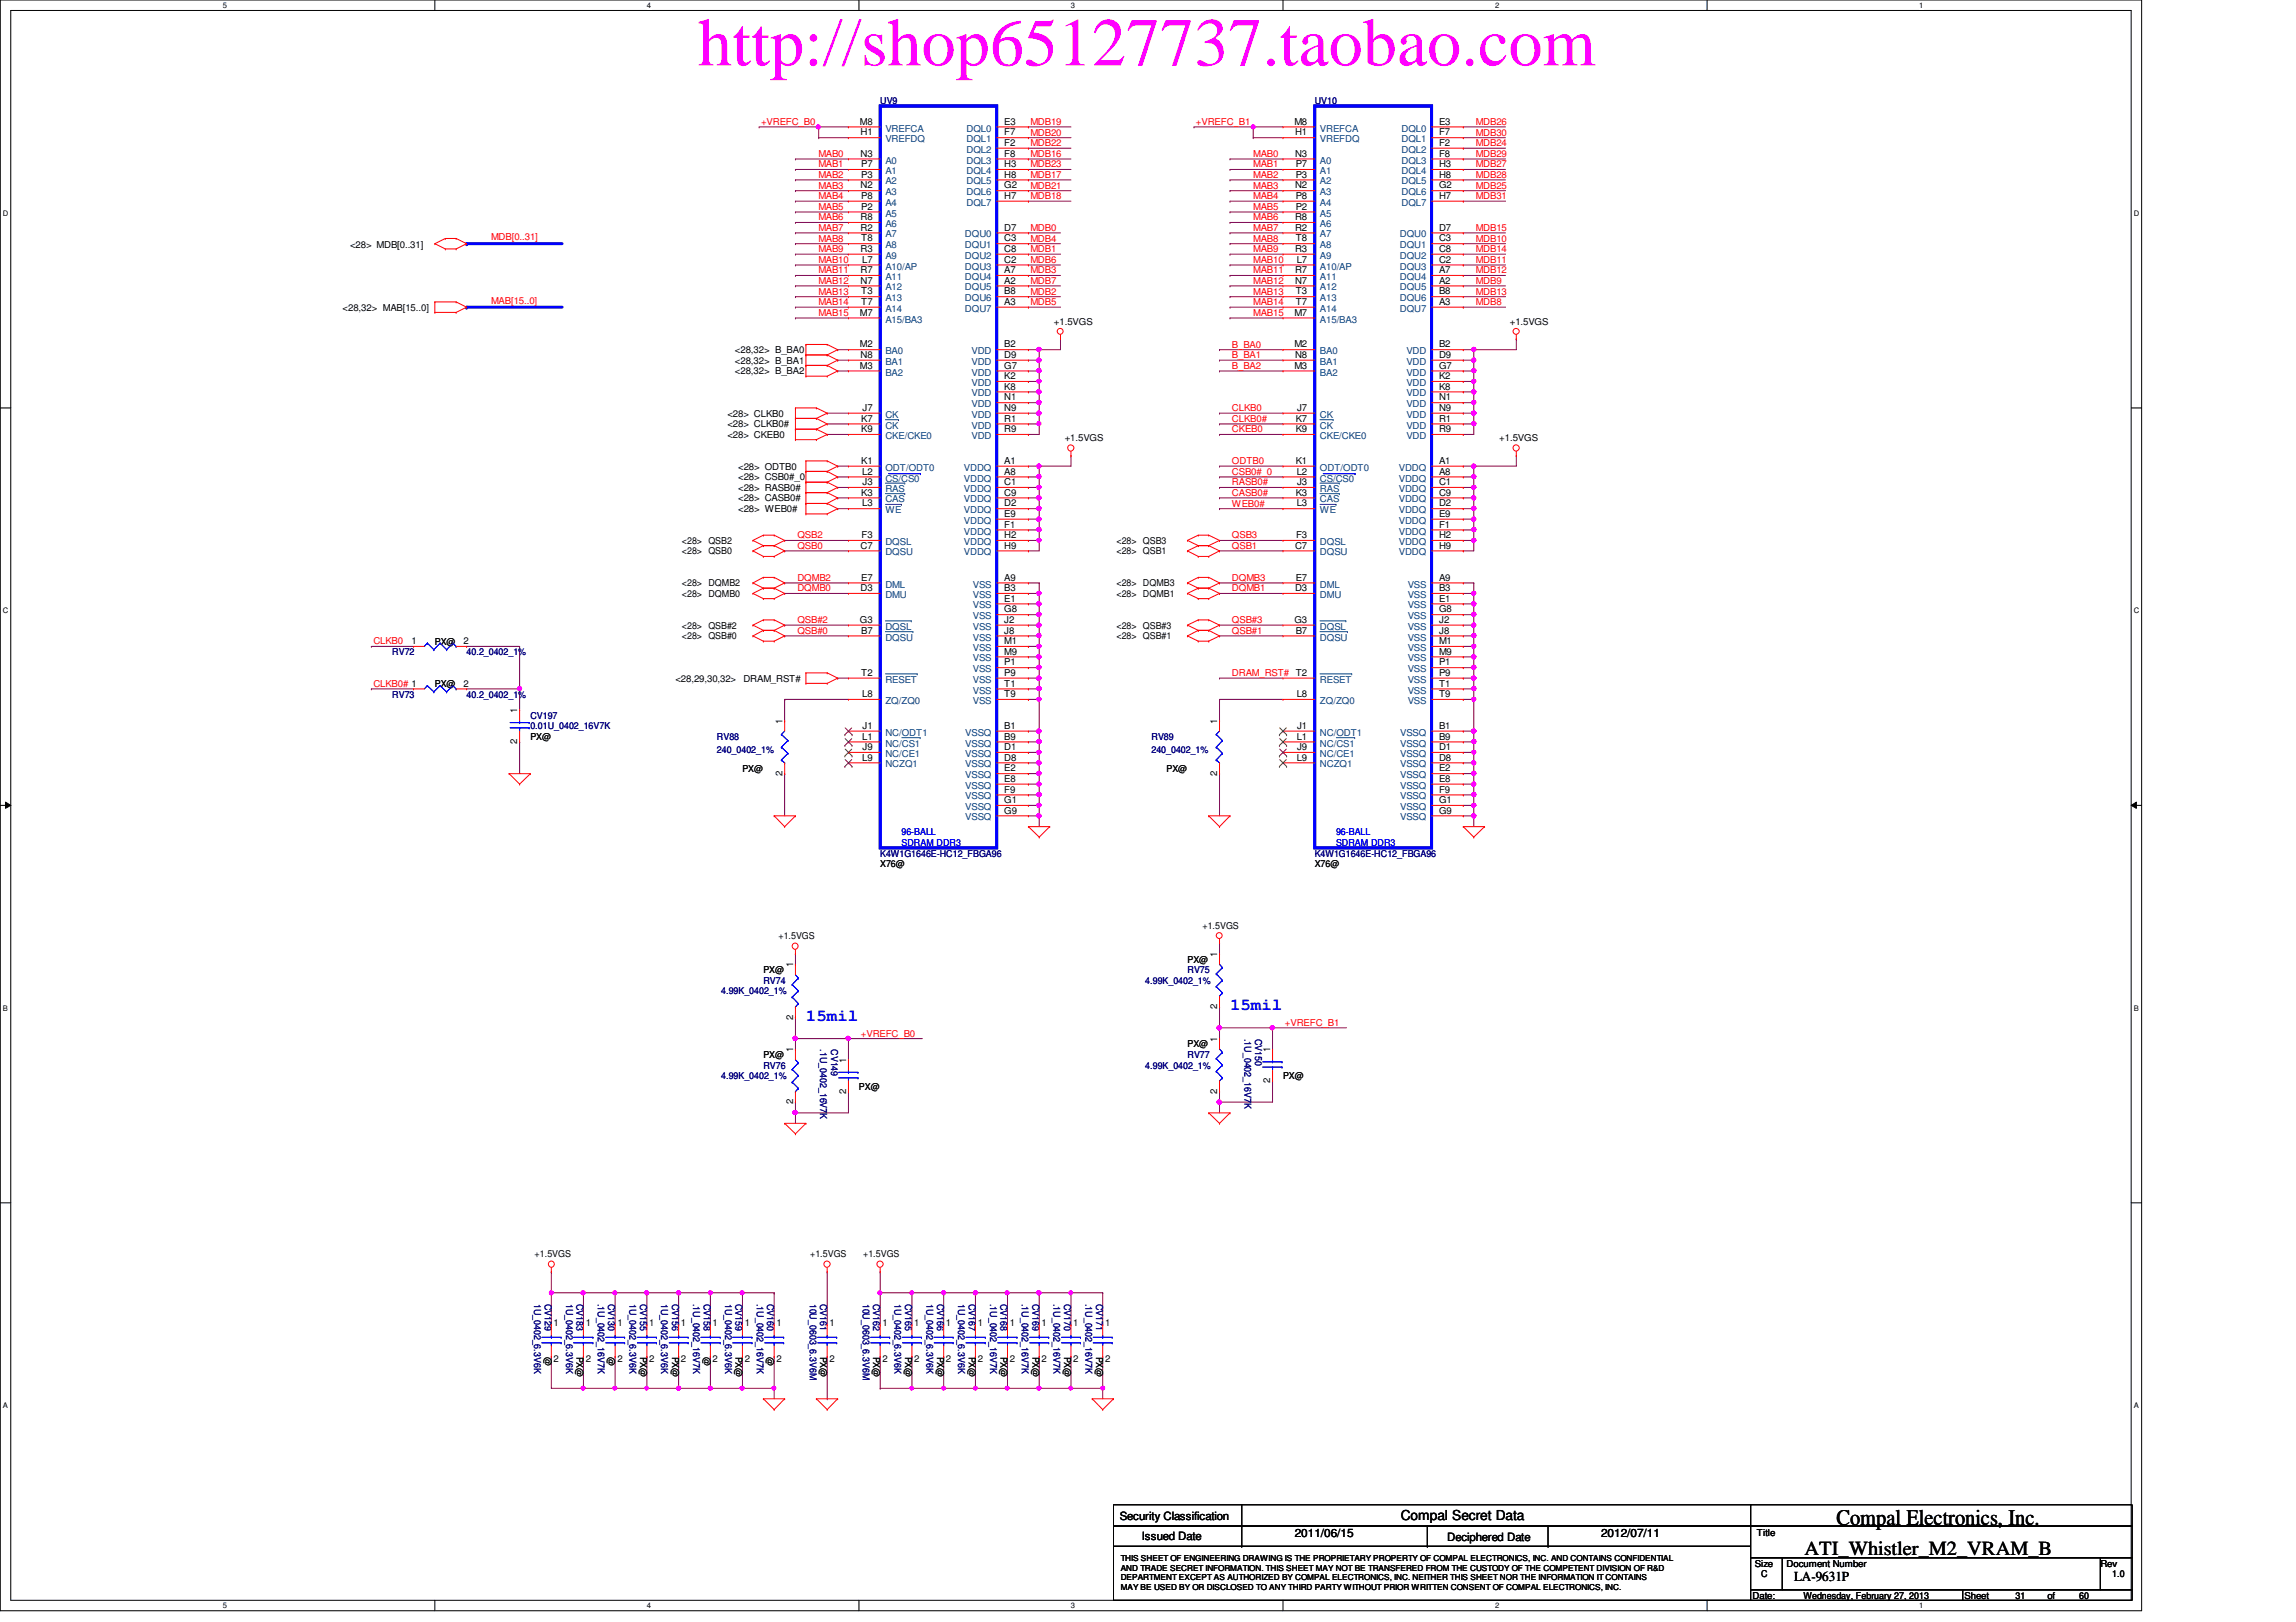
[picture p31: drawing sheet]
<svg xmlns="http://www.w3.org/2000/svg" width="297mm" height="210mm" viewBox="0 0 297 210" stroke-linecap="round" stroke-linejoin="round" font-family="sans-serif">
<defs><g id="words">
<text font-size="8.8" fill="#f0f" x="90.3" y="8.5">http://shop65127737.taobao.com</text>
<text font-size="2.9" x="237.6" y="197.3">Compal Electronics, Inc.</text>
<text font-size="2.6" x="233.5" y="201.2">ATI_Whistler_M2_VRAM_B</text>
<g font-size="2.2" fill="#00f">
<text x="159.1" y="130.7">15mil</text>
<text x="104.3" y="132.1">15mil</text>
</g>
<g font-size="1.8">
<text x="181.2" y="196.8">Compal Secret Data</text>
<text x="232.1" y="204.6">LA-9631P</text>
</g>
<g font-size="1.5">
<text x="144.9" y="196.6">Security Classification</text>
<text x="147.7" y="199.3">Issued Date</text>
<text x="167.5" y="198.8">2011/06/15</text>
<text x="187.2" y="199.4">Deciphered Date</text>
<text x="207.1" y="198.8">2012/07/11</text>
</g>
<g font-size="1.2" fill="#f00">
<text x="98.5" y="16.2">+VREFC_B0</text>
<text x="133.3" y="17.6">MDB20</text>
<text x="133.3" y="16.2">MDB19</text>
<text x="154.7" y="16.2">+VREFC_B1</text>
<text x="190.9" y="16.2">MDB26</text>
<text x="190.9" y="17.6">MDB30</text>
<text x="105.9" y="20.3">MAB0</text>
<text x="105.9" y="21.7">MAB1</text>
<text x="105.9" y="23">MAB2</text>
<text x="133.3" y="20.3">MDB16</text>
<text x="133.3" y="23">MDB17</text>
<text x="133.3" y="18.9">MDB22</text>
<text x="133.3" y="21.7">MDB23</text>
<text x="162.1" y="20.3">MAB0</text>
<text x="162.1" y="21.7">MAB1</text>
<text x="162.1" y="23">MAB2</text>
<text x="190.9" y="18.9">MDB24</text>
<text x="190.9" y="21.7">MDB27</text>
<text x="190.9" y="23">MDB28</text>
<text x="190.9" y="20.3">MDB29</text>
<text x="105.9" y="24.4">MAB3</text>
<text x="105.9" y="25.8">MAB4</text>
<text x="105.9" y="27.2">MAB5</text>
<text x="105.9" y="28.5">MAB6</text>
<text x="105.9" y="29.9">MAB7</text>
<text x="133.3" y="29.9">MDB0</text>
<text x="133.3" y="25.8">MDB18</text>
<text x="133.3" y="24.4">MDB21</text>
<text x="162.1" y="24.4">MAB3</text>
<text x="162.1" y="25.8">MAB4</text>
<text x="162.1" y="27.2">MAB5</text>
<text x="162.1" y="28.5">MAB6</text>
<text x="162.1" y="29.9">MAB7</text>
<text x="190.9" y="29.9">MDB15</text>
<text x="190.9" y="24.4">MDB25</text>
<text x="190.9" y="25.8">MDB31</text>
<text x="63.5" y="31.1">MDB[0..31]</text>
<text x="105.9" y="34">MAB10</text>
<text x="105.9" y="35.4">MAB11</text>
<text x="105.9" y="31.3">MAB8</text>
<text x="105.9" y="32.6">MAB9</text>
<text x="133.3" y="32.6">MDB1</text>
<text x="133.3" y="35.4">MDB3</text>
<text x="133.3" y="31.3">MDB4</text>
<text x="133.3" y="34">MDB6</text>
<text x="162.1" y="35.4">MAB11</text>
<text x="162.1" y="31.3">MAB8</text>
<text x="162.1" y="32.6">MAB9</text>
<text x="162.1" y="34">MAB10</text>
<text x="190.9" y="31.3">MDB10</text>
<text x="190.9" y="34">MDB11</text>
<text x="190.9" y="35.4">MDB12</text>
<text x="190.9" y="32.6">MDB14</text>
<text x="63.5" y="39.3">MAB[15..0]</text>
<text x="105.9" y="36.7">MAB12</text>
<text x="105.9" y="38.1">MAB13</text>
<text x="105.9" y="39.5">MAB14</text>
<text x="105.9" y="40.9">MAB15</text>
<text x="133.3" y="38.1">MDB2</text>
<text x="133.3" y="39.5">MDB5</text>
<text x="133.3" y="36.7">MDB7</text>
<text x="162.1" y="36.7">MAB12</text>
<text x="162.1" y="38.1">MAB13</text>
<text x="162.1" y="39.5">MAB14</text>
<text x="162.1" y="40.9">MAB15</text>
<text x="190.9" y="38.1">MDB13</text>
<text x="190.9" y="39.5">MDB8</text>
<text x="190.9" y="36.7">MDB9</text>
<text x="159.4" y="45">B_BA0</text>
<text x="159.4" y="46.4">B_BA1</text>
<text x="159.4" y="47.8">B_BA2</text>
<text x="159.4" y="53.2">CLKB0</text>
<text x="159.4" y="56">CKEB0</text>
<text x="159.4" y="54.6">CLKB0#</text>
<text x="159.4" y="64.2">CASB0#</text>
<text x="159.4" y="61.5">CSB0#_0</text>
<text x="159.4" y="60.1">ODTB0</text>
<text x="159.4" y="62.8">RASB0#</text>
<text x="159.4" y="65.6">WEB0#</text>
<text x="103.2" y="69.7">QSB2</text>
<text x="103.2" y="71">QSB0</text>
<text x="159.4" y="71">QSB1</text>
<text x="159.4" y="69.7">QSB3</text>
<text x="103.2" y="76.5">DQMB0</text>
<text x="103.2" y="75.2">DQMB2</text>
<text x="159.4" y="76.5">DQMB1</text>
<text x="159.4" y="75.2">DQMB3</text>
<text x="48.3" y="83.4">CLKB0</text>
<text x="103.2" y="82">QSB#0</text>
<text x="103.2" y="80.6">QSB#2</text>
<text x="159.4" y="82">QSB#1</text>
<text x="159.4" y="80.6">QSB#3</text>
<text x="48.3" y="88.9">CLKB0# 1</text>
<text x="159.4" y="87.5">DRAM_RST# T2</text>
<text x="111.4" y="134.2">+VREFC_B0</text>
<text x="166.2" y="132.8">+VREFC_B1</text>
</g>
<g font-size="1.2">
<text x="111.2" y="16.1">M8</text>
<text x="111.3" y="17.5">H1</text>
<text x="129.9" y="16.1">E3</text>
<text x="129.9" y="17.5">F7</text>
<text x="167.5" y="16.1">M8</text>
<text x="167.6" y="17.5">H1</text>
<text x="186.2" y="16.1">E3</text>
<text x="186.2" y="17.5">F7</text>
<text x="111.3" y="20.3">N3</text>
<text x="111.4" y="23">P3</text>
<text x="111.4" y="21.6">P7</text>
<text x="129.9" y="18.9">F2</text>
<text x="129.9" y="20.3">F8</text>
<text x="129.9" y="21.6">H3</text>
<text x="129.9" y="23">H8</text>
<text x="167.6" y="20.3">N3</text>
<text x="167.6" y="23">P3</text>
<text x="167.6" y="21.6">P7</text>
<text x="186.2" y="18.9">F2</text>
<text x="186.2" y="20.3">F8</text>
<text x="186.2" y="21.6">H3</text>
<text x="186.2" y="23">H8</text>
<text x="111.3" y="24.4">N2</text>
<text x="111.3" y="28.5">R8</text>
<text x="111.3" y="29.8">R2</text>
<text x="111.4" y="25.7">P8</text>
<text x="111.4" y="27.1">P2</text>
<text x="129.9" y="24.4">G2</text>
<text x="129.9" y="25.7">H7</text>
<text x="129.9" y="29.8">D7</text>
<text x="167.6" y="24.4">N2</text>
<text x="167.6" y="28.5">R8</text>
<text x="167.6" y="29.8">R2</text>
<text x="167.6" y="25.7">P8</text>
<text x="167.6" y="27.1">P2</text>
<text x="186.2" y="29.8">D7</text>
<text x="186.2" y="24.4">G2</text>
<text x="186.2" y="25.7">H7</text>
<text x="45.3" y="32.1">&lt;28&gt; MDB[0..31]</text>
<text x="111.3" y="32.6">R3</text>
<text x="111.3" y="35.3">R7</text>
<text x="111.4" y="31.2">T8</text>
<text x="111.5" y="34">L7</text>
<text x="129.9" y="31.2">C3</text>
<text x="129.9" y="32.6">C8</text>
<text x="129.9" y="34">C2</text>
<text x="129.9" y="35.3">A7</text>
<text x="167.6" y="32.6">R3</text>
<text x="167.6" y="35.3">R7</text>
<text x="167.6" y="31.2">T8</text>
<text x="167.8" y="34">L7</text>
<text x="186.2" y="31.2">C3</text>
<text x="186.2" y="32.6">C8</text>
<text x="186.2" y="34">C2</text>
<text x="186.2" y="35.3">A7</text>
<text x="44.3" y="40.2">&lt;28,32&gt; MAB[15..0]</text>
<text x="111.2" y="40.9">M7</text>
<text x="111.3" y="36.7">N7</text>
<text x="111.4" y="38.1">T3</text>
<text x="111.4" y="39.5">T7</text>
<text x="129.9" y="36.7">A2</text>
<text x="129.9" y="38.1">B8</text>
<text x="129.9" y="39.5">A3</text>
<text x="136.4" y="42">+1.5VGS</text>
<text x="167.5" y="40.9">M7</text>
<text x="167.6" y="36.7">N7</text>
<text x="167.6" y="38.1">T3</text>
<text x="167.6" y="39.5">T7</text>
<text x="186.2" y="36.7">A2</text>
<text x="186.2" y="38.1">B8</text>
<text x="186.2" y="39.5">A3</text>
<text x="195.3" y="42">+1.5VGS</text>
<text x="95.1" y="47.1">&lt;28,32&gt; B_BA1</text>
<text x="95.1" y="45.7">&lt;28,32&gt; B_BA0</text>
<text x="111.2" y="45">M2</text>
<text x="111.2" y="47.7">M3</text>
<text x="111.3" y="46.3">N8</text>
<text x="129.9" y="45">B2</text>
<text x="129.9" y="46.3">D9</text>
<text x="129.9" y="47.7">G7</text>
<text x="167.5" y="45">M2</text>
<text x="167.5" y="47.7">M3</text>
<text x="167.6" y="46.3">N8</text>
<text x="186.2" y="45">B2</text>
<text x="186.2" y="46.3">D9</text>
<text x="186.2" y="47.7">G7</text>
<text x="94.1" y="53.9">&lt;28&gt; CLKB0</text>
<text x="95.1" y="48.4">&lt;28,32&gt; B_BA2</text>
<text x="111.6" y="53.2">J7</text>
<text x="129.9" y="49.1">K2</text>
<text x="129.9" y="50.4">K8</text>
<text x="129.9" y="51.8">N1</text>
<text x="129.9" y="53.2">N9</text>
<text x="167.8" y="53.2">J7</text>
<text x="186.2" y="49.1">K2</text>
<text x="186.2" y="50.4">K8</text>
<text x="186.2" y="51.8">N1</text>
<text x="186.2" y="53.2">N9</text>
<text x="94.1" y="56.7">&lt;28&gt; CKEB0</text>
<text x="94.1" y="55.3">&lt;28&gt; CLKB0#</text>
<text x="111.4" y="54.6">K7</text>
<text x="111.4" y="55.9">K9</text>
<text x="129.9" y="54.6">R1</text>
<text x="129.9" y="55.9">R9</text>
<text x="137.7" y="57.1">+1.5VGS</text>
<text x="167.6" y="54.6">K7</text>
<text x="167.6" y="55.9">K9</text>
<text x="186.2" y="54.6">R1</text>
<text x="186.2" y="55.9">R9</text>
<text x="194" y="57.1">+1.5VGS</text>
<text x="95.5" y="64.9">&lt;28&gt; CASB0#</text>
<text x="95.5" y="60.8">&lt;28&gt; ODTB0</text>
<text x="95.5" y="63.5">&lt;28&gt; RASB0#</text>
<text x="95.5" y="62.1">&lt;28&gt; CSB0#_0</text>
<text x="111.4" y="64.1">K3</text>
<text x="111.4" y="60">K1</text>
<text x="111.5" y="61.4">L2</text>
<text x="111.5" y="65.5">L3</text>
<text x="111.6" y="62.8">J3</text>
<text x="129.9" y="60">A1</text>
<text x="129.9" y="61.4">A8</text>
<text x="129.9" y="62.8">C1</text>
<text x="129.9" y="64.1">C9</text>
<text x="129.9" y="65.5">D2</text>
<text x="167.6" y="64.1">K3</text>
<text x="167.6" y="60">K1</text>
<text x="167.8" y="61.4">L2</text>
<text x="167.8" y="65.5">L3</text>
<text x="167.8" y="62.8">J3</text>
<text x="186.2" y="60">A1</text>
<text x="186.2" y="61.4">A8</text>
<text x="186.2" y="62.8">C1</text>
<text x="186.2" y="64.1">C9</text>
<text x="186.2" y="65.5">D2</text>
<text x="88.2" y="70.4">&lt;28&gt; QSB2</text>
<text x="88.2" y="71.8">&lt;28&gt; QSB0</text>
<text x="95.5" y="66.3">&lt;28&gt; WEB0#</text>
<text x="111.3" y="71">C7</text>
<text x="111.5" y="69.6">F3</text>
<text x="129.9" y="66.9">E9</text>
<text x="129.9" y="68.3">F1</text>
<text x="129.9" y="69.6">H2</text>
<text x="129.9" y="71">H9</text>
<text x="144.4" y="70.4">&lt;28&gt; QSB3</text>
<text x="144.4" y="71.8">&lt;28&gt; QSB1</text>
<text x="167.6" y="71">C7</text>
<text x="167.7" y="69.6">F3</text>
<text x="186.2" y="66.9">E9</text>
<text x="186.2" y="68.3">F1</text>
<text x="186.2" y="69.6">H2</text>
<text x="186.2" y="71">H9</text>
<text x="88.2" y="75.9">&lt;28&gt; DQMB2</text>
<text x="88.2" y="77.3">&lt;28&gt; DQMB0</text>
<text x="111.3" y="76.5">D3</text>
<text x="111.4" y="75.1">E7</text>
<text x="129.9" y="75.1">A9</text>
<text x="129.9" y="77.9">E1</text>
<text x="129.9" y="76.5">B3</text>
<text x="144.4" y="75.9">&lt;28&gt; DQMB3</text>
<text x="144.4" y="77.3">&lt;28&gt; DQMB1</text>
<text x="167.6" y="76.5">D3</text>
<text x="167.6" y="75.1">E7</text>
<text x="186.2" y="75.1">A9</text>
<text x="186.2" y="77.9">E1</text>
<text x="186.2" y="76.5">B3</text>
<text x="53.3" y="83.4">1</text>
<text x="56.3" y="83.4">PX@</text>
<text x="60" y="83.4">2</text>
<text x="88.2" y="81.4">&lt;28&gt; QSB#2</text>
<text x="88.2" y="82.7">&lt;28&gt; QSB#0</text>
<text x="111.2" y="80.6">G3</text>
<text x="111.4" y="82">B7</text>
<text x="129.9" y="79.2">G8</text>
<text x="129.9" y="80.6">J2</text>
<text x="129.9" y="82">J8</text>
<text x="129.9" y="83.4">M1</text>
<text x="144.4" y="81.4">&lt;28&gt; QSB#3</text>
<text x="144.4" y="82.7">&lt;28&gt; QSB#1</text>
<text x="167.5" y="80.6">G3</text>
<text x="167.6" y="82">B7</text>
<text x="186.2" y="79.2">G8</text>
<text x="186.2" y="80.6">J2</text>
<text x="186.2" y="82">J8</text>
<text x="186.2" y="83.4">M1</text>
<text x="56.3" y="88.9">PX@</text>
<text x="60" y="88.9">2</text>
<text x="87.4" y="88.2">&lt;28,29,30,32&gt;</text>
<text x="96.2" y="88.2">DRAM_RST#</text>
<text x="111.4" y="87.5">T2</text>
<text x="129.9" y="84.7">M9</text>
<text x="129.9" y="86.1">P1</text>
<text x="129.9" y="87.5">P9</text>
<text x="129.9" y="88.9">T1</text>
<text x="186.2" y="84.7">M9</text>
<text x="186.2" y="86.1">P1</text>
<text x="186.2" y="87.5">P9</text>
<text x="186.2" y="88.9">T1</text>
<text x="66.9" y="92.3" transform="rotate(-90 66.9 92.3)">1</text>
<text x="68.6" y="95.8">PX@</text>
<text x="101.2" y="93.6" transform="rotate(-90 101.2 93.6)">1</text>
<text x="111.5" y="90.2">L8</text>
<text x="111.5" y="95.7">L1</text>
<text x="111.6" y="94.3">J1</text>
<text x="129.9" y="94.3">B1</text>
<text x="129.9" y="95.7">B9</text>
<text x="129.9" y="90.2">T9</text>
<text x="157.5" y="93.6" transform="rotate(-90 157.5 93.6)">1</text>
<text x="167.8" y="90.2">L8</text>
<text x="167.8" y="95.7">L1</text>
<text x="167.8" y="94.3">J1</text>
<text x="186.2" y="94.3">B1</text>
<text x="186.2" y="95.7">B9</text>
<text x="186.2" y="90.2">T9</text>
<text x="66.9" y="96.3" transform="rotate(-90 66.9 96.3)">2</text>
<text x="96.1" y="99.9">PX@</text>
<text x="101.2" y="100.4" transform="rotate(-90 101.2 100.4)">2</text>
<text x="111.5" y="98.4">L9</text>
<text x="111.6" y="97.1">J9</text>
<text x="129.9" y="97.1">D1</text>
<text x="129.9" y="98.4">D8</text>
<text x="129.9" y="99.8">E2</text>
<text x="129.9" y="101.2">E8</text>
<text x="150.9" y="99.9">PX@</text>
<text x="157.5" y="100.4" transform="rotate(-90 157.5 100.4)">2</text>
<text x="167.8" y="98.4">L9</text>
<text x="167.8" y="97.1">J9</text>
<text x="186.2" y="97.1">D1</text>
<text x="186.2" y="98.4">D8</text>
<text x="186.2" y="99.8">E2</text>
<text x="186.2" y="101.2">E8</text>
<text x="129.9" y="102.6">F9</text>
<text x="129.9" y="103.9">G1</text>
<text x="129.9" y="105.3">G9</text>
<text x="186.2" y="102.6">F9</text>
<text x="186.2" y="103.9">G1</text>
<text x="186.2" y="105.3">G9</text>
<text x="113.9" y="112.2">X76@</text>
<text x="170.1" y="112.2">X76@</text>
<text x="98.8" y="125.9">PX@</text>
<text x="100.7" y="121.5">+1.5VGS</text>
<text x="102.6" y="125.2" transform="rotate(-90 102.6 125.2)">1</text>
<text x="153.6" y="124.6">PX@</text>
<text x="155.6" y="120.2">+1.5VGS</text>
<text x="157.5" y="123.8" transform="rotate(-90 157.5 123.8)">1</text>
<text x="102.6" y="132" transform="rotate(-90 102.6 132)">2</text>
<text x="157.5" y="130.6" transform="rotate(-90 157.5 130.6)">2</text>
<text x="98.8" y="136.9">PX@</text>
<text x="102.6" y="136.2" transform="rotate(-90 102.6 136.2)">1</text>
<text x="109.5" y="137.5" transform="rotate(-90 109.5 137.5)">1</text>
<text x="153.6" y="135.6">PX@</text>
<text x="157.5" y="134.8" transform="rotate(-90 157.5 134.8)">1</text>
<text x="164.3" y="136.2" transform="rotate(-90 164.3 136.2)">1</text>
<text x="102.6" y="142.9" transform="rotate(-90 102.6 142.9)">2</text>
<text x="109.5" y="141.5" transform="rotate(-90 109.5 141.5)">2</text>
<text x="111.1" y="141">PX@</text>
<text x="157.5" y="141.5" transform="rotate(-90 157.5 141.5)">2</text>
<text x="164.3" y="140.2" transform="rotate(-90 164.3 140.2)">2</text>
<text x="166" y="139.7">PX@</text>
<text x="69.2" y="162.7">+1.5VGS</text>
<text x="104.8" y="162.7">+1.5VGS</text>
<text x="111.7" y="162.7">+1.5VGS</text>
<text x="71.6" y="171.6">1</text>
<text x="75.8" y="171.6">1</text>
<text x="79.9" y="171.6">1</text>
<text x="84" y="171.6">1</text>
<text x="88.1" y="171.6">1</text>
<text x="92.2" y="171.6">1</text>
<text x="96.3" y="171.6">1</text>
<text x="100.5" y="171.6">1</text>
<text x="107.3" y="171.6">1</text>
<text x="114.2" y="171.6">1</text>
<text x="118.3" y="171.6">1</text>
<text x="122.4" y="171.6">1</text>
<text x="126.5" y="171.6">1</text>
<text x="130.6" y="171.6">1</text>
<text x="134.7" y="171.6">1</text>
<text x="138.9" y="171.6">1</text>
<text x="143" y="171.6">1</text>
<text x="70.5" y="175.6" transform="rotate(90 70.5 175.6)">@</text>
<text x="71.6" y="176.3">2</text>
<text x="74.6" y="175.6" transform="rotate(90 74.6 175.6)">PX@</text>
<text x="75.8" y="176.3">2</text>
<text x="78.7" y="175.6" transform="rotate(90 78.7 175.6)">@</text>
<text x="79.9" y="176.3">2</text>
<text x="82.8" y="175.6" transform="rotate(90 82.8 175.6)">PX@</text>
<text x="84" y="176.3">2</text>
<text x="86.9" y="175.6" transform="rotate(90 86.9 175.6)">PX@</text>
<text x="88.1" y="176.3">2</text>
<text x="91.1" y="175.6" transform="rotate(90 91.1 175.6)">@</text>
<text x="92.2" y="176.3">2</text>
<text x="95.2" y="175.6" transform="rotate(90 95.2 175.6)">PX@</text>
<text x="96.3" y="176.3">2</text>
<text x="99.3" y="175.6" transform="rotate(90 99.3 175.6)">@</text>
<text x="100.5" y="176.3">2</text>
<text x="106.1" y="175.6" transform="rotate(90 106.1 175.6)">PX@</text>
<text x="107.3" y="176.3">2</text>
<text x="113" y="175.6" transform="rotate(90 113 175.6)">PX@</text>
<text x="114.2" y="176.3">2</text>
<text x="117.1" y="175.6" transform="rotate(90 117.1 175.6)">PX@</text>
<text x="118.3" y="176.3">2</text>
<text x="121.2" y="175.6" transform="rotate(90 121.2 175.6)">PX@</text>
<text x="122.4" y="176.3">2</text>
<text x="125.3" y="175.6" transform="rotate(90 125.3 175.6)">PX@</text>
<text x="126.5" y="176.3">2</text>
<text x="129.5" y="175.6" transform="rotate(90 129.5 175.6)">PX@</text>
<text x="130.6" y="176.3">2</text>
<text x="133.6" y="175.6" transform="rotate(90 133.6 175.6)">PX@</text>
<text x="134.7" y="176.3">2</text>
<text x="137.7" y="175.6" transform="rotate(90 137.7 175.6)">PX@</text>
<text x="138.9" y="176.3">2</text>
<text x="141.8" y="175.6" transform="rotate(90 141.8 175.6)">PX@</text>
<text x="143" y="176.3">2</text>
<text x="227" y="202.7">Size</text>
<text x="227.3" y="198.8">Title</text>
<text x="231.1" y="202.7">Document Number</text>
<text x="271.7" y="202.7">Rev</text>
<text x="226.7" y="206.9">Date:</text>
<text x="227.8" y="204.1">C</text>
<text x="233.3" y="206.9">Wednesday, February 27, 2013</text>
<text x="254.2" y="206.9">Sheet</text>
<text x="260.8" y="206.9">31</text>
<text x="264.9" y="206.9">of</text>
<text x="269" y="206.9">60</text>
<text x="273.3" y="204.1">1.0</text>
</g>
<g font-size="1.2" fill="#000080">
<text x="113.9" y="13.5">UV9</text>
<text x="170.1" y="13.5">UV10</text>
<text x="50.8" y="84.8">RV72</text>
<text x="60.4" y="84.8">40.2_0402_1%</text>
<text x="50.8" y="90.3">RV73</text>
<text x="60.4" y="90.3">40.2_0402_1%</text>
<text x="68.6" y="93">CV197</text>
<text x="68.6" y="94.4">0.01U_0402_16V7K</text>
<text x="92.7" y="95.8">RV88</text>
<text x="149" y="95.8">RV89</text>
<text x="92.7" y="97.4">240_0402_1%</text>
<text x="149" y="97.4">240_0402_1%</text>
<text x="113.9" y="110.9">K4W1G1646E-HC12_FBGA96</text>
<text x="170.1" y="110.9">K4W1G1646E-HC12_FBGA96</text>
<text x="153.6" y="125.9">RV75</text>
<text x="93.3" y="128.7">4.99K_0402_1%</text>
<text x="98.8" y="127.3">RV74</text>
<text x="148.2" y="127.3">4.99K_0402_1%</text>
<text x="106.1" y="135.8" transform="rotate(90 106.1 135.8)">.1U_0402_16V7K</text>
<text x="107.5" y="135.8" transform="rotate(90 107.5 135.8)">CV149</text>
<text x="153.6" y="136.9">RV77</text>
<text x="161" y="134.4" transform="rotate(90 161 134.4)">.1U_0402_16V7K</text>
<text x="162.4" y="134.4" transform="rotate(90 162.4 134.4)">CV150</text>
<text x="93.3" y="139.7">4.99K_0402_1%</text>
<text x="98.8" y="138.3">RV76</text>
<text x="148.2" y="138.3">4.99K_0402_1%</text>
<text x="69.1" y="168.7" transform="rotate(90 69.1 168.7)">1U_0402_6.3V6K</text>
<text x="70.5" y="168.7" transform="rotate(90 70.5 168.7)">CV129</text>
<text x="73.2" y="168.7" transform="rotate(90 73.2 168.7)">1U_0402_6.3V6K</text>
<text x="74.6" y="168.7" transform="rotate(90 74.6 168.7)">CV183</text>
<text x="77.3" y="168.7" transform="rotate(90 77.3 168.7)">.1U_0402_16V7K</text>
<text x="78.7" y="168.7" transform="rotate(90 78.7 168.7)">CV130</text>
<text x="81.4" y="168.7" transform="rotate(90 81.4 168.7)">1U_0402_6.3V6K</text>
<text x="82.8" y="168.7" transform="rotate(90 82.8 168.7)">CV155</text>
<text x="85.6" y="168.7" transform="rotate(90 85.6 168.7)">1U_0402_6.3V6K</text>
<text x="86.9" y="168.7" transform="rotate(90 86.9 168.7)">CV156</text>
<text x="89.7" y="168.7" transform="rotate(90 89.7 168.7)">.1U_0402_16V7K</text>
<text x="91.1" y="168.7" transform="rotate(90 91.1 168.7)">CV158</text>
<text x="93.8" y="168.7" transform="rotate(90 93.8 168.7)">1U_0402_6.3V6K</text>
<text x="95.2" y="168.7" transform="rotate(90 95.2 168.7)">CV159</text>
<text x="97.9" y="168.7" transform="rotate(90 97.9 168.7)">.1U_0402_16V7K</text>
<text x="99.3" y="168.7" transform="rotate(90 99.3 168.7)">CV160</text>
<text x="104.8" y="168.7" transform="rotate(90 104.8 168.7)">10U_0603_6.3V6M</text>
<text x="106.1" y="168.7" transform="rotate(90 106.1 168.7)">CV161</text>
<text x="111.6" y="168.7" transform="rotate(90 111.6 168.7)">10U_0603_6.3V6M</text>
<text x="113" y="168.7" transform="rotate(90 113 168.7)">CV162</text>
<text x="115.7" y="168.7" transform="rotate(90 115.7 168.7)">1U_0402_6.3V6K</text>
<text x="117.1" y="168.7" transform="rotate(90 117.1 168.7)">CV165</text>
<text x="119.8" y="168.7" transform="rotate(90 119.8 168.7)">1U_0402_6.3V6K</text>
<text x="121.2" y="168.7" transform="rotate(90 121.2 168.7)">CV166</text>
<text x="123.9" y="168.7" transform="rotate(90 123.9 168.7)">1U_0402_6.3V6K</text>
<text x="125.3" y="168.7" transform="rotate(90 125.3 168.7)">CV167</text>
<text x="128.1" y="168.7" transform="rotate(90 128.1 168.7)">.1U_0402_16V7K</text>
<text x="129.5" y="168.7" transform="rotate(90 129.5 168.7)">CV168</text>
<text x="132.2" y="168.7" transform="rotate(90 132.2 168.7)">.1U_0402_16V7K</text>
<text x="133.6" y="168.7" transform="rotate(90 133.6 168.7)">CV169</text>
<text x="136.3" y="168.7" transform="rotate(90 136.3 168.7)">.1U_0402_16V7K</text>
<text x="137.7" y="168.7" transform="rotate(90 137.7 168.7)">CV170</text>
<text x="140.4" y="168.7" transform="rotate(90 140.4 168.7)">.1U_0402_16V7K</text>
<text x="141.8" y="168.7" transform="rotate(90 141.8 168.7)">CV171</text>
</g>
<g font-size="1.2" fill="#004080">
<text x="114.6" y="17">VREFCA</text>
<text x="125" y="17">DQL0</text>
<text x="170.8" y="17">VREFCA</text>
<text x="181.3" y="17">DQL0</text>
<text x="114.6" y="23.9">A2</text>
<text x="114.6" y="21.2">A0</text>
<text x="114.6" y="22.5">A1</text>
<text x="114.6" y="18.4">VREFDQ</text>
<text x="125" y="18.4">DQL1</text>
<text x="125" y="19.8">DQL2</text>
<text x="125" y="21.2">DQL3</text>
<text x="125" y="22.5">DQL4</text>
<text x="125" y="23.9">DQL5</text>
<text x="170.8" y="23.9">A2</text>
<text x="170.8" y="21.2">A0</text>
<text x="170.8" y="22.5">A1</text>
<text x="170.8" y="18.4">VREFDQ</text>
<text x="181.3" y="18.4">DQL1</text>
<text x="181.3" y="19.8">DQL2</text>
<text x="181.3" y="21.2">DQL3</text>
<text x="181.3" y="22.5">DQL4</text>
<text x="181.3" y="23.9">DQL5</text>
<text x="114.6" y="25.3">A3</text>
<text x="114.6" y="26.6">A4</text>
<text x="114.6" y="28">A5</text>
<text x="114.6" y="29.4">A6</text>
<text x="125" y="25.3">DQL6</text>
<text x="125" y="26.6">DQL7</text>
<text x="170.8" y="25.3">A3</text>
<text x="170.8" y="26.6">A4</text>
<text x="170.8" y="28">A5</text>
<text x="170.8" y="29.4">A6</text>
<text x="181.3" y="25.3">DQL6</text>
<text x="181.3" y="26.6">DQL7</text>
<text x="114.6" y="30.7">A7</text>
<text x="114.6" y="32.1">A8</text>
<text x="114.6" y="33.5">A9</text>
<text x="114.6" y="34.9">A10/AP</text>
<text x="124.8" y="32.1">DQU1</text>
<text x="124.8" y="33.5">DQU2</text>
<text x="124.8" y="34.9">DQU3</text>
<text x="124.8" y="30.7">DQU0</text>
<text x="170.8" y="30.7">A7</text>
<text x="170.8" y="32.1">A8</text>
<text x="170.8" y="33.5">A9</text>
<text x="170.8" y="34.9">A10/AP</text>
<text x="181.1" y="32.1">DQU1</text>
<text x="181.1" y="33.5">DQU2</text>
<text x="181.1" y="34.9">DQU3</text>
<text x="181.1" y="30.7">DQU0</text>
<text x="114.6" y="36.2">A11</text>
<text x="114.6" y="37.6">A12</text>
<text x="114.6" y="39">A13</text>
<text x="114.6" y="40.3">A14</text>
<text x="114.6" y="41.7">A15/BA3</text>
<text x="124.8" y="36.2">DQU4</text>
<text x="124.8" y="37.6">DQU5</text>
<text x="124.8" y="39">DQU6</text>
<text x="124.8" y="40.3">DQU7</text>
<text x="170.8" y="36.2">A11</text>
<text x="170.8" y="37.6">A12</text>
<text x="170.8" y="39">A13</text>
<text x="170.8" y="40.3">A14</text>
<text x="170.8" y="41.7">A15/BA3</text>
<text x="181.1" y="36.2">DQU4</text>
<text x="181.1" y="37.6">DQU5</text>
<text x="181.1" y="39">DQU6</text>
<text x="181.1" y="40.3">DQU7</text>
<text x="114.6" y="45.8">BA0</text>
<text x="114.6" y="47.2">BA1</text>
<text x="125.7" y="45.8">VDD</text>
<text x="125.7" y="47.2">VDD</text>
<text x="170.8" y="45.8">BA0</text>
<text x="170.8" y="47.2">BA1</text>
<text x="181.9" y="45.8">VDD</text>
<text x="181.9" y="47.2">VDD</text>
<text x="114.6" y="48.6">BA2</text>
<text x="125.7" y="48.6">VDD</text>
<text x="125.7" y="50">VDD</text>
<text x="125.7" y="51.3">VDD</text>
<text x="125.7" y="52.7">VDD</text>
<text x="170.8" y="48.6">BA2</text>
<text x="181.9" y="48.6">VDD</text>
<text x="181.9" y="50">VDD</text>
<text x="181.9" y="51.3">VDD</text>
<text x="181.9" y="52.7">VDD</text>
<text x="114.6" y="56.8">CKE/CKE0</text>
<text x="114.6" y="54.1">CK</text>
<text x="114.6" y="55.5">CK</text>
<text x="125.7" y="54.1">VDD</text>
<text x="125.7" y="55.5">VDD</text>
<text x="125.7" y="56.8">VDD</text>
<text x="170.8" y="56.8">CKE/CKE0</text>
<text x="170.8" y="54.1">CK</text>
<text x="170.8" y="55.5">CK</text>
<text x="181.9" y="54.1">VDD</text>
<text x="181.9" y="55.5">VDD</text>
<text x="181.9" y="56.8">VDD</text>
<text x="114.6" y="63.7">RAS</text>
<text x="114.6" y="65">CAS</text>
<text x="114.6" y="62.3">CS/CS0</text>
<text x="114.6" y="60.9">ODT/ODT0</text>
<text x="124.7" y="60.9">VDDQ</text>
<text x="124.7" y="62.3">VDDQ</text>
<text x="124.7" y="63.7">VDDQ</text>
<text x="124.7" y="65">VDDQ</text>
<text x="170.8" y="63.7">RAS</text>
<text x="170.8" y="65">CAS</text>
<text x="170.8" y="62.3">CS/CS0</text>
<text x="170.8" y="60.9">ODT/ODT0</text>
<text x="181" y="60.9">VDDQ</text>
<text x="181" y="62.3">VDDQ</text>
<text x="181" y="63.7">VDDQ</text>
<text x="181" y="65">VDDQ</text>
<text x="114.6" y="66.4">WE</text>
<text x="114.6" y="70.5">DQSL</text>
<text x="114.6" y="71.9">DQSU</text>
<text x="124.7" y="67.8">VDDQ</text>
<text x="124.7" y="69.2">VDDQ</text>
<text x="124.7" y="70.5">VDDQ</text>
<text x="124.7" y="71.9">VDDQ</text>
<text x="124.7" y="66.4">VDDQ</text>
<text x="170.8" y="66.4">WE</text>
<text x="170.8" y="70.5">DQSL</text>
<text x="170.8" y="71.9">DQSU</text>
<text x="181" y="67.8">VDDQ</text>
<text x="181" y="69.2">VDDQ</text>
<text x="181" y="70.5">VDDQ</text>
<text x="181" y="71.9">VDDQ</text>
<text x="181" y="66.4">VDDQ</text>
<text x="114.6" y="77.4">DMU</text>
<text x="114.6" y="76">DML</text>
<text x="125.9" y="76">VSS</text>
<text x="125.9" y="77.4">VSS</text>
<text x="170.8" y="77.4">DMU</text>
<text x="170.8" y="76">DML</text>
<text x="182.1" y="76">VSS</text>
<text x="182.1" y="77.4">VSS</text>
<text x="114.6" y="82.9">DQSU</text>
<text x="114.6" y="81.5">DQSL</text>
<text x="125.9" y="78.7">VSS</text>
<text x="125.9" y="80.1">VSS</text>
<text x="125.9" y="81.5">VSS</text>
<text x="125.9" y="82.9">VSS</text>
<text x="170.8" y="82.9">DQSU</text>
<text x="170.8" y="81.5">DQSL</text>
<text x="182.1" y="78.7">VSS</text>
<text x="182.1" y="80.1">VSS</text>
<text x="182.1" y="81.5">VSS</text>
<text x="182.1" y="82.9">VSS</text>
<text x="114.6" y="88.3">RESET</text>
<text x="125.9" y="84.2">VSS</text>
<text x="125.9" y="85.6">VSS</text>
<text x="125.9" y="87">VSS</text>
<text x="125.9" y="88.3">VSS</text>
<text x="125.9" y="89.7">VSS</text>
<text x="170.8" y="88.3">RESET</text>
<text x="182.1" y="84.2">VSS</text>
<text x="182.1" y="85.6">VSS</text>
<text x="182.1" y="87">VSS</text>
<text x="182.1" y="88.3">VSS</text>
<text x="182.1" y="89.7">VSS</text>
<text x="114.6" y="95.2">NC/ODT1</text>
<text x="114.6" y="91.1">ZQ/ZQ0</text>
<text x="124.9" y="95.2">VSSQ</text>
<text x="125.9" y="91.1">VSS</text>
<text x="170.8" y="95.2">NC/ODT1</text>
<text x="170.8" y="91.1">ZQ/ZQ0</text>
<text x="181.1" y="95.2">VSSQ</text>
<text x="182.1" y="91.1">VSS</text>
<text x="114.6" y="96.6">NC/CS1</text>
<text x="114.6" y="98">NC/CE1</text>
<text x="114.6" y="99.3">NCZQ1</text>
<text x="124.9" y="98">VSSQ</text>
<text x="124.9" y="96.6">VSSQ</text>
<text x="124.9" y="99.3">VSSQ</text>
<text x="124.9" y="100.7">VSSQ</text>
<text x="170.8" y="96.6">NC/CS1</text>
<text x="170.8" y="98">NC/CE1</text>
<text x="170.8" y="99.3">NCZQ1</text>
<text x="181.1" y="98">VSSQ</text>
<text x="181.1" y="96.6">VSSQ</text>
<text x="181.1" y="99.3">VSSQ</text>
<text x="181.1" y="100.7">VSSQ</text>
<text x="124.9" y="102.1">VSSQ</text>
<text x="124.9" y="103.5">VSSQ</text>
<text x="124.9" y="104.8">VSSQ</text>
<text x="124.9" y="106.2">VSSQ</text>
<text x="181.1" y="102.1">VSSQ</text>
<text x="181.1" y="103.5">VSSQ</text>
<text x="181.1" y="104.8">VSSQ</text>
<text x="181.1" y="106.2">VSSQ</text>
</g>
<g font-size="1.2" fill="#00f">
<text x="116.6" y="108.1">96-BALL</text>
<text x="116.6" y="109.5">SDRAM DDR3</text>
<text x="172.8" y="108.1">96-BALL</text>
<text x="172.8" y="109.5">SDRAM DDR3</text>
</g>
<g font-size="1.1">
<text x="145" y="203.2">AND TRADE SECRET INFORMATION. THIS SHEET MAY NOT BE TRANSFERED FROM THE CUSTODY OF THE COMPETENT DIVISION OF R&amp;D</text>
<text x="145" y="202">THIS SHEET OF ENGINEERING DRAWING IS THE PROPRIETARY PROPERTY OF COMPAL ELECTRONICS, INC. AND CONTAINS CONFIDENTIAL</text>
<text x="145" y="205.7">MAY BE USED BY OR DISCLOSED TO ANY THIRD PARTY WITHOUT PRIOR WRITTEN CONSENT OF COMPAL ELECTRONICS, INC.</text>
<text x="145" y="204.5">DEPARTMENT EXCEPT AS AUTHORIZED BY COMPAL ELECTRONICS, INC. NEITHER THIS SHEET NOR THE INFORMATION IT CONTAINS</text>
</g>
<g font-size="1">
<text x="28.8" y="1">5</text>
<text x="83.7" y="1">4</text>
<text x="138.6" y="1">3</text>
<text x="193.4" y="1">2</text>
<text x="248.3" y="1">1</text>
<text x=".4" y="27.9">D</text>
<text x="276.1" y="27.9">D</text>
<text x=".4" y="79.4">C</text>
<text x="276.1" y="79.4">C</text>
<text x=".4" y="130.8">B</text>
<text x="276.1" y="130.8">B</text>
<text x=".4" y="182.2">A</text>
<text x="276.1" y="182.2">A</text>
<text x="28.8" y="208.1">5</text>
<text x="83.7" y="208.1">4</text>
<text x="138.6" y="208.1">3</text>
<text x="193.4" y="208.1">2</text>
<text x="248.3" y="208.1">1</text>
</g>
</g></defs>
<path d="M0 0h277.1v208.4h-277.1zM1.4 1.4h274.3v205.7h-274.3z" fill="none" stroke="#000" stroke-width=".13"/>
<g fill="#fff">
<path d="M28.8 .1h.6v1.1h-.6z"/>
<path d="M28.8 207.2h.6v1.1h-.6z"/>
</g>
<path d="M56.3 0v1.4M56.3 207.1v1.3" fill="none" stroke="#000" stroke-width=".13"/>
<g fill="#fff">
<path d="M83.7 .1h.5v1.1h-.5z"/>
<path d="M83.7 207.2h.5v1.1h-.5z"/>
</g>
<path d="M111.1 0v1.4M111.1 207.1v1.3" fill="none" stroke="#000" stroke-width=".13"/>
<g fill="#fff">
<path d="M138.6 .1h.5v1.1h-.5z"/>
<path d="M138.6 207.2h.5v1.1h-.5z"/>
</g>
<path d="M166 0v1.4M166 207.1v1.3" fill="none" stroke="#000" stroke-width=".13"/>
<g fill="#fff">
<path d="M193.4 .1h.6v1.1h-.6z"/>
<path d="M193.4 207.2h.6v1.1h-.6z"/>
</g>
<path d="M220.8 0v1.4M220.8 207.1v1.3" fill="none" stroke="#000" stroke-width=".13"/>
<g fill="#fff">
<path d="M248.3 .1h.5v1.1h-.5z"/>
<path d="M248.3 207.2h.5v1.1h-.5z"/>
<path d="M.4 27.1h.7v1.1h-.7z"/>
<path d="M276.1 27.1h.7v1.1h-.7z"/>
<path d="M.4 78.5h.7v1.1h-.7z"/>
<path d="M276.1 78.5h.7v1.1h-.7z"/>
</g>
<path d="M0 52.8h1.4M275.7 52.8h1.4" fill="none" stroke="#000" stroke-width=".13"/>
<g fill="#fff">
<path d="M.4 129.9h.6v1.1h-.6z"/>
<path d="M276.1 129.9h.6v1.1h-.6z"/>
</g>
<path d="M0 104.2h1.4M.7 103.8l.7 .4-.7 .4zM275.7 104.2l.7-.4v.8zM275.7 104.2h1.4" fill="none" stroke="#000" stroke-width=".13"/>
<path d="M.7 103.8l.7 .4-.7 .4zM275.7 104.2l.7-.4v.8z" fill="#000"/>
<g fill="#fff">
<path d="M.4 181.4h.6v1.1h-.6z"/>
<path d="M276.1 181.4h.6v1.1h-.6z"/>
</g>
<path d="M0 155.7h1.4M275.7 155.7h1.4" fill="none" stroke="#000" stroke-width=".13"/>
<g fill="none" stroke="#800040" stroke-width=".13">
<path d="M133.1 17.8h.1M133.1 16.4h.1M133.1 19.2h.1M133.1 17.8h5.5M133.1 16.4h5.5M133.1 19.2h5.5M133.1 30.1h.1M133.1 32.9h.1M133.1 20.6h.1M133.1 23.3h.1M133.1 26h.1M133.1 38.4h.1"/>
<path d="M133.1 24.7h.1M133.1 21.9h.1M133.1 35.6h.1M133.1 31.5h.1M133.1 39.8h.1M133.1 34.3h.1M133.1 37h.1M133.1 20.6h5.5M133.1 21.9h5.5M133.1 35.6h4.1M133.1 37h4.1M133.1 38.4h4.1"/>
<path d="M133.1 39.8h4.1M133.1 23.3h5.5M133.1 24.7h5.5M133.1 26h5.5M133.1 30.1h4.1M133.1 31.5h4.1M133.1 32.9h4.1M133.1 34.3h4.1M159.1 20.6h.1M159.1 21.9h.1M159.1 35.6h.1M159.1 37h.1"/>
<path d="M159.1 38.4h.1M159.1 39.8h.1M159.1 23.3h.1M159.1 24.7h.1M159.1 26h.1M159.1 27.4h.1M159.1 28.8h.1M159.1 30.1h.1M159.1 31.5h.1M159.1 32.9h.1M159.1 20.6h6.9M159.1 21.9h6.9"/>
<path d="M159.1 35.6h6.9M159.1 37h6.9M159.1 38.4h6.9M159.1 39.8h6.9M159.1 23.3h6.9M159.1 24.7h6.9M159.1 26h6.9M159.1 27.4h6.9M159.1 28.8h6.9M159.1 30.1h6.9M159.1 31.5h6.9M159.1 32.9h6.9"/>
<path d="M101.5 69.9h.1M101.5 69.9h8.3"/>
</g>
<path d="M60.4 39.8h12.3" fill="none" stroke="#00f" stroke-width=".38"/>
<circle cx="60.4" cy="39.8" r=".19" fill="#00f"/>
<path d="M189.3 46.6h.1M190.7 45.3h.1M190.7 45.3v1.3h-1.4" fill="none" stroke="#800040" stroke-width=".13"/>
<circle cx="190.7" cy="46.6" r=".26" fill="#f0f"/>
<circle cx="190.7" cy="46.6" r=".26" fill="none" stroke="#f0f" stroke-width=".13"/>
<circle cx="190.7" cy="45.2" r=".26" fill="#f0f"/>
<circle cx="190.7" cy="45.2" r=".26" fill="none" stroke="#f0f" stroke-width=".13"/>
<path d="M189.3 49.4h.1M190.7 45.3h.1M190.7 48h.1M190.7 48v1.4h-1.4M196.2 43.9h.1M196.2 43.9v1.4h-5.5" fill="none" stroke="#800040" stroke-width=".13"/>
<circle cx="190.7" cy="49.3" r=".25" fill="#f0f"/>
<circle cx="190.7" cy="49.3" r=".25" fill="none" stroke="#f0f" stroke-width=".13"/>
<circle cx="190.7" cy="48" r=".26" fill="#f0f"/>
<circle cx="190.7" cy="48" r=".26" fill="none" stroke="#f0f" stroke-width=".13"/>
<path d="M189.3 48h.1M189.3 48h1.4" fill="none" stroke="#800040" stroke-width=".13"/>
<circle cx="190.7" cy="48" r=".26" fill="#f0f"/>
<circle cx="190.7" cy="48" r=".26" fill="none" stroke="#f0f" stroke-width=".13"/>
<path d="M189.3 52.1h.1M190.7 50.7h.1M190.7 50.7v1.4h-1.4" fill="none" stroke="#800040" stroke-width=".13"/>
<circle cx="190.7" cy="52.1" r=".26" fill="#f0f"/>
<circle cx="190.7" cy="52.1" r=".26" fill="none" stroke="#f0f" stroke-width=".13"/>
<circle cx="190.7" cy="50.7" r=".26" fill="#f0f"/>
<circle cx="190.7" cy="50.7" r=".26" fill="none" stroke="#f0f" stroke-width=".13"/>
<path d="M189.3 50.7h.1M189.3 50.7h1.4" fill="none" stroke="#800040" stroke-width=".13"/>
<circle cx="190.7" cy="50.7" r=".26" fill="#f0f"/>
<circle cx="190.7" cy="50.7" r=".26" fill="none" stroke="#f0f" stroke-width=".13"/>
<path d="M189.3 56.2h.1M190.7 54.9h.1M190.7 54.9v1.3h-1.4" fill="none" stroke="#800040" stroke-width=".13"/>
<circle cx="190.7" cy="54.8" r=".26" fill="#f0f"/>
<circle cx="190.7" cy="54.8" r=".26" fill="none" stroke="#f0f" stroke-width=".13"/>
<path d="M189.3 54.9h.1M189.3 54.9h1.4" fill="none" stroke="#800040" stroke-width=".13"/>
<circle cx="190.7" cy="54.8" r=".26" fill="#f0f"/>
<circle cx="190.7" cy="54.8" r=".26" fill="none" stroke="#f0f" stroke-width=".13"/>
<path d="M189.3 45.3h.1M189.3 45.3h1.4" fill="none" stroke="#800040" stroke-width=".13"/>
<circle cx="190.7" cy="45.2" r=".26" fill="#f0f"/>
<circle cx="190.7" cy="45.2" r=".26" fill="none" stroke="#f0f" stroke-width=".13"/>
<path d="M190.7 52.1h.1M190.7 52.1v1.4" fill="none" stroke="#800040" stroke-width=".13"/>
<circle cx="190.7" cy="53.5" r=".26" fill="#f0f"/>
<circle cx="190.7" cy="53.5" r=".26" fill="none" stroke="#f0f" stroke-width=".13"/>
<circle cx="190.7" cy="52.1" r=".26" fill="#f0f"/>
<circle cx="190.7" cy="52.1" r=".26" fill="none" stroke="#f0f" stroke-width=".13"/>
<path d="M189.3 53.5h.1M189.3 53.5h1.4" fill="none" stroke="#800040" stroke-width=".13"/>
<circle cx="190.7" cy="53.5" r=".26" fill="#f0f"/>
<circle cx="190.7" cy="53.5" r=".26" fill="none" stroke="#f0f" stroke-width=".13"/>
<path d="M189.3 67.2h.1M190.7 65.8h.1M190.7 65.8v1.4h-1.4" fill="none" stroke="#800040" stroke-width=".13"/>
<circle cx="190.7" cy="67.2" r=".26" fill="#f0f"/>
<circle cx="190.7" cy="67.2" r=".26" fill="none" stroke="#f0f" stroke-width=".13"/>
<circle cx="190.7" cy="65.8" r=".26" fill="#f0f"/>
<circle cx="190.7" cy="65.8" r=".26" fill="none" stroke="#f0f" stroke-width=".13"/>
<path d="M189.3 65.8h.1M189.3 65.8h1.4" fill="none" stroke="#800040" stroke-width=".13"/>
<circle cx="190.7" cy="65.8" r=".26" fill="#f0f"/>
<circle cx="190.7" cy="65.8" r=".26" fill="none" stroke="#f0f" stroke-width=".13"/>
<path d="M189.3 71.3h.1M190.7 69.9h.1M190.7 69.9v1.4h-1.4" fill="none" stroke="#800040" stroke-width=".13"/>
<circle cx="190.7" cy="69.9" r=".25" fill="#f0f"/>
<circle cx="190.7" cy="69.9" r=".25" fill="none" stroke="#f0f" stroke-width=".13"/>
<path d="M189.3 69.9h.1M189.3 69.9h1.4" fill="none" stroke="#800040" stroke-width=".13"/>
<circle cx="190.7" cy="69.9" r=".25" fill="#f0f"/>
<circle cx="190.7" cy="69.9" r=".25" fill="none" stroke="#f0f" stroke-width=".13"/>
<path d="M189.3 61.7h.1M190.7 60.3h.1M190.7 60.3v1.4h-1.4" fill="none" stroke="#800040" stroke-width=".13"/>
<circle cx="190.7" cy="61.7" r=".26" fill="#f0f"/>
<circle cx="190.7" cy="61.7" r=".26" fill="none" stroke="#f0f" stroke-width=".13"/>
<circle cx="190.7" cy="60.3" r=".26" fill="#f0f"/>
<circle cx="190.7" cy="60.3" r=".26" fill="none" stroke="#f0f" stroke-width=".13"/>
<path d="M196.2 59h.1M196.2 59v1.3h-5.5M189.3 64.4h.1M190.7 60.3h.1M190.7 63.1h.1M190.7 63.1v1.3h-1.4" fill="none" stroke="#800040" stroke-width=".13"/>
<circle cx="190.7" cy="64.4" r=".26" fill="#f0f"/>
<circle cx="190.7" cy="64.4" r=".26" fill="none" stroke="#f0f" stroke-width=".13"/>
<circle cx="190.7" cy="63" r=".25" fill="#f0f"/>
<circle cx="190.7" cy="63" r=".25" fill="none" stroke="#f0f" stroke-width=".13"/>
<path d="M189.3 63.1h.1M189.3 63.1h1.4" fill="none" stroke="#800040" stroke-width=".13"/>
<circle cx="190.7" cy="63" r=".25" fill="#f0f"/>
<circle cx="190.7" cy="63" r=".25" fill="none" stroke="#f0f" stroke-width=".13"/>
<path d="M189.3 60.3h.1M189.3 60.3h1.4" fill="none" stroke="#800040" stroke-width=".13"/>
<circle cx="190.7" cy="60.3" r=".26" fill="#f0f"/>
<circle cx="190.7" cy="60.3" r=".26" fill="none" stroke="#f0f" stroke-width=".13"/>
<path d="M190.7 67.2h.1M190.7 67.2v1.4" fill="none" stroke="#800040" stroke-width=".13"/>
<circle cx="190.7" cy="68.5" r=".26" fill="#f0f"/>
<circle cx="190.7" cy="68.5" r=".26" fill="none" stroke="#f0f" stroke-width=".13"/>
<circle cx="190.7" cy="67.2" r=".26" fill="#f0f"/>
<circle cx="190.7" cy="67.2" r=".26" fill="none" stroke="#f0f" stroke-width=".13"/>
<path d="M189.3 68.6h.1M189.3 68.6h1.4" fill="none" stroke="#800040" stroke-width=".13"/>
<circle cx="190.7" cy="68.5" r=".26" fill="#f0f"/>
<circle cx="190.7" cy="68.5" r=".26" fill="none" stroke="#f0f" stroke-width=".13"/>
<path d="M133.1 49.4h.1M134.4 48h.1M134.4 48v1.4h-1.3" fill="none" stroke="#800040" stroke-width=".13"/>
<circle cx="134.4" cy="49.3" r=".25" fill="#f0f"/>
<circle cx="134.4" cy="49.3" r=".25" fill="none" stroke="#f0f" stroke-width=".13"/>
<circle cx="134.4" cy="48" r=".26" fill="#f0f"/>
<circle cx="134.4" cy="48" r=".26" fill="none" stroke="#f0f" stroke-width=".13"/>
<path d="M134.4 46.6h.1M134.4 46.6v1.4" fill="none" stroke="#800040" stroke-width=".13"/>
<circle cx="134.4" cy="48" r=".26" fill="#f0f"/>
<circle cx="134.4" cy="48" r=".26" fill="none" stroke="#f0f" stroke-width=".13"/>
<circle cx="134.4" cy="46.6" r=".26" fill="#f0f"/>
<circle cx="134.4" cy="46.6" r=".26" fill="none" stroke="#f0f" stroke-width=".13"/>
<path d="M134.4 45.3h.1M134.4 45.3v1.3" fill="none" stroke="#800040" stroke-width=".13"/>
<circle cx="134.4" cy="46.6" r=".26" fill="#f0f"/>
<circle cx="134.4" cy="46.6" r=".26" fill="none" stroke="#f0f" stroke-width=".13"/>
<circle cx="134.4" cy="45.2" r=".26" fill="#f0f"/>
<circle cx="134.4" cy="45.2" r=".26" fill="none" stroke="#f0f" stroke-width=".13"/>
<path d="M133.1 54.9h.1M134.4 45.3h.1M134.4 53.5h.1M134.4 53.5v1.4h-1.3M137.2 43.9h.1M137.2 43.9v1.4h-2.8" fill="none" stroke="#800040" stroke-width=".13"/>
<circle cx="134.4" cy="54.8" r=".26" fill="#f0f"/>
<circle cx="134.4" cy="54.8" r=".26" fill="none" stroke="#f0f" stroke-width=".13"/>
<circle cx="134.4" cy="53.5" r=".26" fill="#f0f"/>
<circle cx="134.4" cy="53.5" r=".26" fill="none" stroke="#f0f" stroke-width=".13"/>
<path d="M134.4 52.1h.1M134.4 52.1v1.4" fill="none" stroke="#800040" stroke-width=".13"/>
<circle cx="134.4" cy="53.5" r=".26" fill="#f0f"/>
<circle cx="134.4" cy="53.5" r=".26" fill="none" stroke="#f0f" stroke-width=".13"/>
<circle cx="134.4" cy="52.1" r=".26" fill="#f0f"/>
<circle cx="134.4" cy="52.1" r=".26" fill="none" stroke="#f0f" stroke-width=".13"/>
<path d="M134.4 50.7h.1M134.4 50.7v1.4" fill="none" stroke="#800040" stroke-width=".13"/>
<circle cx="134.4" cy="52.1" r=".26" fill="#f0f"/>
<circle cx="134.4" cy="52.1" r=".26" fill="none" stroke="#f0f" stroke-width=".13"/>
<circle cx="134.4" cy="50.7" r=".26" fill="#f0f"/>
<circle cx="134.4" cy="50.7" r=".26" fill="none" stroke="#f0f" stroke-width=".13"/>
<path d="M134.4 49.4h.1M134.4 49.4v1.3" fill="none" stroke="#800040" stroke-width=".13"/>
<circle cx="134.4" cy="50.7" r=".26" fill="#f0f"/>
<circle cx="134.4" cy="50.7" r=".26" fill="none" stroke="#f0f" stroke-width=".13"/>
<circle cx="134.4" cy="49.3" r=".25" fill="#f0f"/>
<circle cx="134.4" cy="49.3" r=".25" fill="none" stroke="#f0f" stroke-width=".13"/>
<path d="M133.1 56.2h.1M134.4 54.9h.1M134.4 54.9v1.3h-1.3M133.1 69.9h.1M134.4 68.6h.1M134.4 68.6v1.3h-1.3" fill="none" stroke="#800040" stroke-width=".13"/>
<circle cx="134.4" cy="69.9" r=".25" fill="#f0f"/>
<circle cx="134.4" cy="69.9" r=".25" fill="none" stroke="#f0f" stroke-width=".13"/>
<circle cx="134.4" cy="68.5" r=".26" fill="#f0f"/>
<circle cx="134.4" cy="68.5" r=".26" fill="none" stroke="#f0f" stroke-width=".13"/>
<path d="M133.1 68.6h.1M133.1 68.6h1.3" fill="none" stroke="#800040" stroke-width=".13"/>
<circle cx="134.4" cy="68.5" r=".26" fill="#f0f"/>
<circle cx="134.4" cy="68.5" r=".26" fill="none" stroke="#f0f" stroke-width=".13"/>
<path d="M133.1 71.3h.1M134.4 69.9h.1M134.4 69.9v1.4h-1.3" fill="none" stroke="#800040" stroke-width=".13"/>
<circle cx="134.4" cy="69.9" r=".25" fill="#f0f"/>
<circle cx="134.4" cy="69.9" r=".25" fill="none" stroke="#f0f" stroke-width=".13"/>
<path d="M133.1 61.7h.1M133.1 61.7h1.3M134.4 61.7h.1M134.4 61.7v1.4" fill="none" stroke="#800040" stroke-width=".13"/>
<circle cx="134.4" cy="63" r=".25" fill="#f0f"/>
<circle cx="134.4" cy="63" r=".25" fill="none" stroke="#f0f" stroke-width=".13"/>
<circle cx="134.4" cy="61.7" r=".26" fill="#f0f"/>
<circle cx="134.4" cy="61.7" r=".26" fill="none" stroke="#f0f" stroke-width=".13"/>
<path d="M133.1 63.1h.1M133.1 63.1h1.3" fill="none" stroke="#800040" stroke-width=".13"/>
<circle cx="134.4" cy="63" r=".25" fill="#f0f"/>
<circle cx="134.4" cy="63" r=".25" fill="none" stroke="#f0f" stroke-width=".13"/>
<path d="M134.4 60.3h.1M134.4 60.3v1.4" fill="none" stroke="#800040" stroke-width=".13"/>
<circle cx="134.4" cy="61.7" r=".26" fill="#f0f"/>
<circle cx="134.4" cy="61.7" r=".26" fill="none" stroke="#f0f" stroke-width=".13"/>
<circle cx="134.4" cy="60.3" r=".26" fill="#f0f"/>
<circle cx="134.4" cy="60.3" r=".26" fill="none" stroke="#f0f" stroke-width=".13"/>
<path d="M133.1 60.3h.1M133.1 60.3h1.3" fill="none" stroke="#800040" stroke-width=".13"/>
<circle cx="134.4" cy="60.3" r=".26" fill="#f0f"/>
<circle cx="134.4" cy="60.3" r=".26" fill="none" stroke="#f0f" stroke-width=".13"/>
<path d="M190.7 46.6h.1M190.7 46.6v1.4" fill="none" stroke="#800040" stroke-width=".13"/>
<circle cx="190.7" cy="48" r=".26" fill="#f0f"/>
<circle cx="190.7" cy="48" r=".26" fill="none" stroke="#f0f" stroke-width=".13"/>
<circle cx="190.7" cy="46.6" r=".26" fill="#f0f"/>
<circle cx="190.7" cy="46.6" r=".26" fill="none" stroke="#f0f" stroke-width=".13"/>
<path d="M190.7 61.7h.1M190.7 61.7v1.4" fill="none" stroke="#800040" stroke-width=".13"/>
<circle cx="190.7" cy="63" r=".25" fill="#f0f"/>
<circle cx="190.7" cy="63" r=".25" fill="none" stroke="#f0f" stroke-width=".13"/>
<circle cx="190.7" cy="61.7" r=".26" fill="#f0f"/>
<circle cx="190.7" cy="61.7" r=".26" fill="none" stroke="#f0f" stroke-width=".13"/>
<path d="M190.7 49.4h.1M190.7 49.4v1.3" fill="none" stroke="#800040" stroke-width=".13"/>
<circle cx="190.7" cy="50.7" r=".26" fill="#f0f"/>
<circle cx="190.7" cy="50.7" r=".26" fill="none" stroke="#f0f" stroke-width=".13"/>
<circle cx="190.7" cy="49.3" r=".25" fill="#f0f"/>
<circle cx="190.7" cy="49.3" r=".25" fill="none" stroke="#f0f" stroke-width=".13"/>
<path d="M190.7 64.4h.1M190.7 64.4v1.4" fill="none" stroke="#800040" stroke-width=".13"/>
<circle cx="190.7" cy="65.8" r=".26" fill="#f0f"/>
<circle cx="190.7" cy="65.8" r=".26" fill="none" stroke="#f0f" stroke-width=".13"/>
<circle cx="190.7" cy="64.4" r=".26" fill="#f0f"/>
<circle cx="190.7" cy="64.4" r=".26" fill="none" stroke="#f0f" stroke-width=".13"/>
<path d="M138.6 59h.1M138.6 59v1.3h-4.2M134.4 60.3h.1M134.4 67.2h.1M134.4 67.2v1.4" fill="none" stroke="#800040" stroke-width=".13"/>
<circle cx="134.4" cy="68.5" r=".26" fill="#f0f"/>
<circle cx="134.4" cy="68.5" r=".26" fill="none" stroke="#f0f" stroke-width=".13"/>
<circle cx="134.4" cy="67.2" r=".26" fill="#f0f"/>
<circle cx="134.4" cy="67.2" r=".26" fill="none" stroke="#f0f" stroke-width=".13"/>
<path d="M134.4 65.8h.1M134.4 65.8v1.4" fill="none" stroke="#800040" stroke-width=".13"/>
<circle cx="134.4" cy="67.2" r=".26" fill="#f0f"/>
<circle cx="134.4" cy="67.2" r=".26" fill="none" stroke="#f0f" stroke-width=".13"/>
<circle cx="134.4" cy="65.8" r=".26" fill="#f0f"/>
<circle cx="134.4" cy="65.8" r=".26" fill="none" stroke="#f0f" stroke-width=".13"/>
<path d="M133.1 65.8h.1M133.1 65.8h1.3" fill="none" stroke="#800040" stroke-width=".13"/>
<circle cx="134.4" cy="65.8" r=".26" fill="#f0f"/>
<circle cx="134.4" cy="65.8" r=".26" fill="none" stroke="#f0f" stroke-width=".13"/>
<path d="M133.1 52.1h.1M133.1 52.1h1.3" fill="none" stroke="#800040" stroke-width=".13"/>
<circle cx="134.4" cy="52.1" r=".26" fill="#f0f"/>
<circle cx="134.4" cy="52.1" r=".26" fill="none" stroke="#f0f" stroke-width=".13"/>
<path d="M133.1 46.6h.1M133.1 46.6h1.3" fill="none" stroke="#800040" stroke-width=".13"/>
<circle cx="134.4" cy="46.6" r=".26" fill="#f0f"/>
<circle cx="134.4" cy="46.6" r=".26" fill="none" stroke="#f0f" stroke-width=".13"/>
<path d="M133.1 48h.1M133.1 48h1.3" fill="none" stroke="#800040" stroke-width=".13"/>
<circle cx="134.4" cy="48" r=".26" fill="#f0f"/>
<circle cx="134.4" cy="48" r=".26" fill="none" stroke="#f0f" stroke-width=".13"/>
<path d="M133.1 67.2h.1M133.1 67.2h1.3" fill="none" stroke="#800040" stroke-width=".13"/>
<circle cx="134.4" cy="67.2" r=".26" fill="#f0f"/>
<circle cx="134.4" cy="67.2" r=".26" fill="none" stroke="#f0f" stroke-width=".13"/>
<path d="M133.1 50.7h.1M133.1 50.7h1.3" fill="none" stroke="#800040" stroke-width=".13"/>
<circle cx="134.4" cy="50.7" r=".26" fill="#f0f"/>
<circle cx="134.4" cy="50.7" r=".26" fill="none" stroke="#f0f" stroke-width=".13"/>
<path d="M133.1 45.3h.1M133.1 45.3h1.3" fill="none" stroke="#800040" stroke-width=".13"/>
<circle cx="134.4" cy="45.2" r=".26" fill="#f0f"/>
<circle cx="134.4" cy="45.2" r=".26" fill="none" stroke="#f0f" stroke-width=".13"/>
<path d="M134.4 64.4h.1M134.4 64.4v1.4" fill="none" stroke="#800040" stroke-width=".13"/>
<circle cx="134.4" cy="65.8" r=".26" fill="#f0f"/>
<circle cx="134.4" cy="65.8" r=".26" fill="none" stroke="#f0f" stroke-width=".13"/>
<circle cx="134.4" cy="64.4" r=".26" fill="#f0f"/>
<circle cx="134.4" cy="64.4" r=".26" fill="none" stroke="#f0f" stroke-width=".13"/>
<path d="M134.4 63.1h.1M134.4 63.1v1.3" fill="none" stroke="#800040" stroke-width=".13"/>
<circle cx="134.4" cy="64.4" r=".26" fill="#f0f"/>
<circle cx="134.4" cy="64.4" r=".26" fill="none" stroke="#f0f" stroke-width=".13"/>
<circle cx="134.4" cy="63" r=".25" fill="#f0f"/>
<circle cx="134.4" cy="63" r=".25" fill="none" stroke="#f0f" stroke-width=".13"/>
<path d="M133.1 53.5h.1M133.1 53.5h1.3" fill="none" stroke="#800040" stroke-width=".13"/>
<circle cx="134.4" cy="53.5" r=".26" fill="#f0f"/>
<circle cx="134.4" cy="53.5" r=".26" fill="none" stroke="#f0f" stroke-width=".13"/>
<path d="M133.1 64.4h.1M133.1 64.4h1.3" fill="none" stroke="#800040" stroke-width=".13"/>
<circle cx="134.4" cy="64.4" r=".26" fill="#f0f"/>
<circle cx="134.4" cy="64.4" r=".26" fill="none" stroke="#f0f" stroke-width=".13"/>
<path d="M190.7 53.5h.1M190.7 53.5v1.4" fill="none" stroke="#800040" stroke-width=".13"/>
<circle cx="190.7" cy="54.8" r=".26" fill="#f0f"/>
<circle cx="190.7" cy="54.8" r=".26" fill="none" stroke="#f0f" stroke-width=".13"/>
<circle cx="190.7" cy="53.5" r=".26" fill="#f0f"/>
<circle cx="190.7" cy="53.5" r=".26" fill="none" stroke="#f0f" stroke-width=".13"/>
<path d="M190.7 68.6h.1M190.7 68.6v1.3" fill="none" stroke="#800040" stroke-width=".13"/>
<circle cx="190.7" cy="69.9" r=".25" fill="#f0f"/>
<circle cx="190.7" cy="69.9" r=".25" fill="none" stroke="#f0f" stroke-width=".13"/>
<circle cx="190.7" cy="68.5" r=".26" fill="#f0f"/>
<circle cx="190.7" cy="68.5" r=".26" fill="none" stroke="#f0f" stroke-width=".13"/>
<g fill="none" stroke="#800040" stroke-width=".13">
<path d="M107 56.2h.1M107 53.5h.1M107 54.9h.1M107 56.2h2.8M107 53.5h2.8M107 54.9h2.8M108.4 45.3h.1M108.4 46.6h.1M108.4 48h.1M108.4 45.3h1.4M108.4 46.6h1.4M108.4 48h1.4"/>
<path d="M157.8 56.2h.1M157.8 53.5h.1M157.8 54.9h.1M157.8 56.2h8.2M157.8 53.5h8.2M157.8 54.9h8.2M101.5 76.8h.1M101.5 75.4h.1M101.5 76.8h8.3M101.5 75.4h8.3M108.4 64.4h.1M108.4 61.7h.1"/>
<path d="M108.4 64.4h1.4M108.4 61.7h1.4M157.8 64.4h.1M157.8 61.7h.1M157.8 76.8h.1M157.8 75.4h.1M157.8 64.4h8.2M157.8 61.7h8.2M157.8 76.8h8.2M157.8 75.4h8.2M48 83.7h.1M48 89.2h.1"/>
<path d="M48 83.7h5.5M48 89.2h5.5M108.4 87.8h.1M108.4 87.8h1.4M157.8 87.8h.1M157.8 87.8h8.2M189.3 90.5h.1M190.7 89.2h.1M190.7 89.2v1.3h-1.4"/>
</g>
<circle cx="190.7" cy="90.5" r=".25" fill="#f0f"/>
<circle cx="190.7" cy="90.5" r=".25" fill="none" stroke="#f0f" stroke-width=".13"/>
<circle cx="190.7" cy="89.1" r=".26" fill="#f0f"/>
<circle cx="190.7" cy="89.1" r=".26" fill="none" stroke="#f0f" stroke-width=".13"/>
<path d="M190.7 98.7h.1M190.7 98.7v1.4" fill="none" stroke="#800040" stroke-width=".13"/>
<circle cx="190.7" cy="100.1" r=".26" fill="#f0f"/>
<circle cx="190.7" cy="100.1" r=".26" fill="none" stroke="#f0f" stroke-width=".13"/>
<circle cx="190.7" cy="98.7" r=".26" fill="#f0f"/>
<circle cx="190.7" cy="98.7" r=".26" fill="none" stroke="#f0f" stroke-width=".13"/>
<path d="M189.3 100.1h.1M189.3 100.1h1.4" fill="none" stroke="#800040" stroke-width=".13"/>
<circle cx="190.7" cy="100.1" r=".26" fill="#f0f"/>
<circle cx="190.7" cy="100.1" r=".26" fill="none" stroke="#f0f" stroke-width=".13"/>
<path d="M189.3 101.5h.1M189.3 101.5h1.4M190.7 101.5h.1M190.7 101.5v1.4" fill="none" stroke="#800040" stroke-width=".13"/>
<circle cx="190.7" cy="102.8" r=".26" fill="#f0f"/>
<circle cx="190.7" cy="102.8" r=".26" fill="none" stroke="#f0f" stroke-width=".13"/>
<circle cx="190.7" cy="101.5" r=".26" fill="#f0f"/>
<circle cx="190.7" cy="101.5" r=".26" fill="none" stroke="#f0f" stroke-width=".13"/>
<path d="M190.7 102.9h.1M190.7 102.9v1.3" fill="none" stroke="#800040" stroke-width=".13"/>
<circle cx="190.7" cy="104.2" r=".25" fill="#f0f"/>
<circle cx="190.7" cy="104.2" r=".25" fill="none" stroke="#f0f" stroke-width=".13"/>
<circle cx="190.7" cy="102.8" r=".26" fill="#f0f"/>
<circle cx="190.7" cy="102.8" r=".26" fill="none" stroke="#f0f" stroke-width=".13"/>
<path d="M189.3 104.2h.1M189.3 104.2h1.4" fill="none" stroke="#800040" stroke-width=".13"/>
<circle cx="190.7" cy="104.2" r=".25" fill="#f0f"/>
<circle cx="190.7" cy="104.2" r=".25" fill="none" stroke="#f0f" stroke-width=".13"/>
<path d="M190.7 105.6h.1M190.7 105.6v1.4" fill="none" stroke="#800040" stroke-width=".13"/>
<circle cx="190.7" cy="105.6" r=".26" fill="#f0f"/>
<circle cx="190.7" cy="105.6" r=".26" fill="none" stroke="#f0f" stroke-width=".13"/>
<path d="M189.3 105.6h.1M189.3 105.6h1.4" fill="none" stroke="#800040" stroke-width=".13"/>
<circle cx="190.7" cy="105.6" r=".26" fill="#f0f"/>
<circle cx="190.7" cy="105.6" r=".26" fill="none" stroke="#f0f" stroke-width=".13"/>
<path d="M189.3 102.9h.1M189.3 102.9h1.4" fill="none" stroke="#800040" stroke-width=".13"/>
<circle cx="190.7" cy="102.8" r=".26" fill="#f0f"/>
<circle cx="190.7" cy="102.8" r=".26" fill="none" stroke="#f0f" stroke-width=".13"/>
<path d="M189.3 76.8h.1M190.7 75.4h.1M190.7 75.4v1.4h-1.4" fill="none" stroke="#800040" stroke-width=".13"/>
<circle cx="190.7" cy="76.8" r=".25" fill="#f0f"/>
<circle cx="190.7" cy="76.8" r=".25" fill="none" stroke="#f0f" stroke-width=".13"/>
<path d="M189.3 75.4h.1M189.3 75.4h1.4M190.7 78.1h.1M190.7 78.1v1.4" fill="none" stroke="#800040" stroke-width=".13"/>
<circle cx="190.7" cy="79.5" r=".26" fill="#f0f"/>
<circle cx="190.7" cy="79.5" r=".26" fill="none" stroke="#f0f" stroke-width=".13"/>
<circle cx="190.7" cy="78.1" r=".26" fill="#f0f"/>
<circle cx="190.7" cy="78.1" r=".26" fill="none" stroke="#f0f" stroke-width=".13"/>
<path d="M189.3 78.1h.1M189.3 78.1h1.4" fill="none" stroke="#800040" stroke-width=".13"/>
<circle cx="190.7" cy="78.1" r=".26" fill="#f0f"/>
<circle cx="190.7" cy="78.1" r=".26" fill="none" stroke="#f0f" stroke-width=".13"/>
<path d="M189.3 97.4h.1M190.7 96h.1M190.7 96v1.4h-1.4M157.8 100.1h.1M157.8 100.1v5.5" fill="none" stroke="#800040" stroke-width=".13"/>
<circle cx="190.7" cy="97.3" r=".25" fill="#f0f"/>
<circle cx="190.7" cy="97.3" r=".25" fill="none" stroke="#f0f" stroke-width=".13"/>
<circle cx="190.7" cy="96" r=".26" fill="#f0f"/>
<circle cx="190.7" cy="96" r=".26" fill="none" stroke="#f0f" stroke-width=".13"/>
<path d="M189.3 96h.1M189.3 96h1.4" fill="none" stroke="#800040" stroke-width=".13"/>
<circle cx="190.7" cy="96" r=".26" fill="#f0f"/>
<circle cx="190.7" cy="96" r=".26" fill="none" stroke="#f0f" stroke-width=".13"/>
<path d="M190.7 90.5h.1M190.7 90.5v4.1" fill="none" stroke="#800040" stroke-width=".13"/>
<circle cx="190.7" cy="94.6" r=".26" fill="#f0f"/>
<circle cx="190.7" cy="94.6" r=".26" fill="none" stroke="#f0f" stroke-width=".13"/>
<circle cx="190.7" cy="90.5" r=".25" fill="#f0f"/>
<circle cx="190.7" cy="90.5" r=".25" fill="none" stroke="#f0f" stroke-width=".13"/>
<path d="M189.3 94.6h.1M189.3 94.6h1.4" fill="none" stroke="#800040" stroke-width=".13"/>
<circle cx="190.7" cy="94.6" r=".26" fill="#f0f"/>
<circle cx="190.7" cy="94.6" r=".26" fill="none" stroke="#f0f" stroke-width=".13"/>
<path d="M190.7 97.4h.1M190.7 97.4v1.3" fill="none" stroke="#800040" stroke-width=".13"/>
<circle cx="190.7" cy="98.7" r=".26" fill="#f0f"/>
<circle cx="190.7" cy="98.7" r=".26" fill="none" stroke="#f0f" stroke-width=".13"/>
<circle cx="190.7" cy="97.3" r=".25" fill="#f0f"/>
<circle cx="190.7" cy="97.3" r=".25" fill="none" stroke="#f0f" stroke-width=".13"/>
<path d="M190.7 83.7h.1M190.7 83.7v1.3" fill="none" stroke="#800040" stroke-width=".13"/>
<circle cx="190.7" cy="85" r=".26" fill="#f0f"/>
<circle cx="190.7" cy="85" r=".26" fill="none" stroke="#f0f" stroke-width=".13"/>
<circle cx="190.7" cy="83.6" r=".25" fill="#f0f"/>
<circle cx="190.7" cy="83.6" r=".25" fill="none" stroke="#f0f" stroke-width=".13"/>
<path d="M133.1 90.5h.1M134.4 89.2h.1M134.4 89.2v1.3h-1.3" fill="none" stroke="#800040" stroke-width=".13"/>
<circle cx="134.4" cy="90.5" r=".25" fill="#f0f"/>
<circle cx="134.4" cy="90.5" r=".25" fill="none" stroke="#f0f" stroke-width=".13"/>
<circle cx="134.4" cy="89.1" r=".26" fill="#f0f"/>
<circle cx="134.4" cy="89.1" r=".26" fill="none" stroke="#f0f" stroke-width=".13"/>
<path d="M134.4 87.8h.1M134.4 87.8v1.4" fill="none" stroke="#800040" stroke-width=".13"/>
<circle cx="134.4" cy="89.1" r=".26" fill="#f0f"/>
<circle cx="134.4" cy="89.1" r=".26" fill="none" stroke="#f0f" stroke-width=".13"/>
<circle cx="134.4" cy="87.8" r=".26" fill="#f0f"/>
<circle cx="134.4" cy="87.8" r=".26" fill="none" stroke="#f0f" stroke-width=".13"/>
<path d="M133.1 87.8h.1M133.1 87.8h1.3" fill="none" stroke="#800040" stroke-width=".13"/>
<circle cx="134.4" cy="87.8" r=".26" fill="#f0f"/>
<circle cx="134.4" cy="87.8" r=".26" fill="none" stroke="#f0f" stroke-width=".13"/>
<path d="M133.1 89.2h.1M133.1 89.2h1.3" fill="none" stroke="#800040" stroke-width=".13"/>
<circle cx="134.4" cy="89.1" r=".26" fill="#f0f"/>
<circle cx="134.4" cy="89.1" r=".26" fill="none" stroke="#f0f" stroke-width=".13"/>
<path d="M133.1 85h.1M133.1 85h1.3M134.4 85h.1M134.4 85v1.4" fill="none" stroke="#800040" stroke-width=".13"/>
<circle cx="134.4" cy="86.4" r=".26" fill="#f0f"/>
<circle cx="134.4" cy="86.4" r=".26" fill="none" stroke="#f0f" stroke-width=".13"/>
<circle cx="134.4" cy="85" r=".26" fill="#f0f"/>
<circle cx="134.4" cy="85" r=".26" fill="none" stroke="#f0f" stroke-width=".13"/>
<path d="M133.1 86.4h.1M133.1 86.4h1.3" fill="none" stroke="#800040" stroke-width=".13"/>
<circle cx="134.4" cy="86.4" r=".26" fill="#f0f"/>
<circle cx="134.4" cy="86.4" r=".26" fill="none" stroke="#f0f" stroke-width=".13"/>
<path d="M133.1 82.3h.1M134.4 80.9h.1M134.4 80.9v1.4h-1.3" fill="none" stroke="#800040" stroke-width=".13"/>
<circle cx="134.4" cy="82.3" r=".26" fill="#f0f"/>
<circle cx="134.4" cy="82.3" r=".26" fill="none" stroke="#f0f" stroke-width=".13"/>
<circle cx="134.4" cy="80.9" r=".26" fill="#f0f"/>
<circle cx="134.4" cy="80.9" r=".26" fill="none" stroke="#f0f" stroke-width=".13"/>
<path d="M133.1 80.9h.1M133.1 80.9h1.3" fill="none" stroke="#800040" stroke-width=".13"/>
<circle cx="134.4" cy="80.9" r=".26" fill="#f0f"/>
<circle cx="134.4" cy="80.9" r=".26" fill="none" stroke="#f0f" stroke-width=".13"/>
<path d="M133.1 105.6h.1M134.4 104.2h.1M134.4 104.2v1.4h-1.3" fill="none" stroke="#800040" stroke-width=".13"/>
<circle cx="134.4" cy="105.6" r=".26" fill="#f0f"/>
<circle cx="134.4" cy="105.6" r=".26" fill="none" stroke="#f0f" stroke-width=".13"/>
<circle cx="134.4" cy="104.2" r=".25" fill="#f0f"/>
<circle cx="134.4" cy="104.2" r=".25" fill="none" stroke="#f0f" stroke-width=".13"/>
<path d="M133.1 104.2h.1M133.1 104.2h1.3" fill="none" stroke="#800040" stroke-width=".13"/>
<circle cx="134.4" cy="104.2" r=".25" fill="#f0f"/>
<circle cx="134.4" cy="104.2" r=".25" fill="none" stroke="#f0f" stroke-width=".13"/>
<path d="M134.4 79.5h.1M134.4 79.5v1.4" fill="none" stroke="#800040" stroke-width=".13"/>
<circle cx="134.4" cy="80.9" r=".26" fill="#f0f"/>
<circle cx="134.4" cy="80.9" r=".26" fill="none" stroke="#f0f" stroke-width=".13"/>
<circle cx="134.4" cy="79.5" r=".26" fill="#f0f"/>
<circle cx="134.4" cy="79.5" r=".26" fill="none" stroke="#f0f" stroke-width=".13"/>
<path d="M133.1 79.5h.1M133.1 79.5h1.3" fill="none" stroke="#800040" stroke-width=".13"/>
<circle cx="134.4" cy="79.5" r=".26" fill="#f0f"/>
<circle cx="134.4" cy="79.5" r=".26" fill="none" stroke="#f0f" stroke-width=".13"/>
<path d="M133.1 101.5h.1M134.4 100.1h.1M134.4 100.1v1.4h-1.3" fill="none" stroke="#800040" stroke-width=".13"/>
<circle cx="134.4" cy="101.5" r=".26" fill="#f0f"/>
<circle cx="134.4" cy="101.5" r=".26" fill="none" stroke="#f0f" stroke-width=".13"/>
<circle cx="134.4" cy="100.1" r=".26" fill="#f0f"/>
<circle cx="134.4" cy="100.1" r=".26" fill="none" stroke="#f0f" stroke-width=".13"/>
<path d="M134.4 98.7h.1M134.4 98.7v1.4" fill="none" stroke="#800040" stroke-width=".13"/>
<circle cx="134.4" cy="100.1" r=".26" fill="#f0f"/>
<circle cx="134.4" cy="100.1" r=".26" fill="none" stroke="#f0f" stroke-width=".13"/>
<circle cx="134.4" cy="98.7" r=".26" fill="#f0f"/>
<circle cx="134.4" cy="98.7" r=".26" fill="none" stroke="#f0f" stroke-width=".13"/>
<path d="M134.4 97.4h.1M134.4 97.4v1.3" fill="none" stroke="#800040" stroke-width=".13"/>
<circle cx="134.4" cy="98.7" r=".26" fill="#f0f"/>
<circle cx="134.4" cy="98.7" r=".26" fill="none" stroke="#f0f" stroke-width=".13"/>
<circle cx="134.4" cy="97.3" r=".25" fill="#f0f"/>
<circle cx="134.4" cy="97.3" r=".25" fill="none" stroke="#f0f" stroke-width=".13"/>
<path d="M134.4 96h.1M134.4 96v1.4" fill="none" stroke="#800040" stroke-width=".13"/>
<circle cx="134.4" cy="97.3" r=".25" fill="#f0f"/>
<circle cx="134.4" cy="97.3" r=".25" fill="none" stroke="#f0f" stroke-width=".13"/>
<circle cx="134.4" cy="96" r=".26" fill="#f0f"/>
<circle cx="134.4" cy="96" r=".26" fill="none" stroke="#f0f" stroke-width=".13"/>
<path d="M134.4 94.6h.1M134.4 94.6v1.4" fill="none" stroke="#800040" stroke-width=".13"/>
<circle cx="134.4" cy="96" r=".26" fill="#f0f"/>
<circle cx="134.4" cy="96" r=".26" fill="none" stroke="#f0f" stroke-width=".13"/>
<circle cx="134.4" cy="94.6" r=".26" fill="#f0f"/>
<circle cx="134.4" cy="94.6" r=".26" fill="none" stroke="#f0f" stroke-width=".13"/>
<path d="M134.4 90.5h.1M134.4 90.5v4.1" fill="none" stroke="#800040" stroke-width=".13"/>
<circle cx="134.4" cy="94.6" r=".26" fill="#f0f"/>
<circle cx="134.4" cy="94.6" r=".26" fill="none" stroke="#f0f" stroke-width=".13"/>
<circle cx="134.4" cy="90.5" r=".25" fill="#f0f"/>
<circle cx="134.4" cy="90.5" r=".25" fill="none" stroke="#f0f" stroke-width=".13"/>
<path d="M190.7 94.6h.1M190.7 94.6v1.4" fill="none" stroke="#800040" stroke-width=".13"/>
<circle cx="190.7" cy="96" r=".26" fill="#f0f"/>
<circle cx="190.7" cy="96" r=".26" fill="none" stroke="#f0f" stroke-width=".13"/>
<circle cx="190.7" cy="94.6" r=".26" fill="#f0f"/>
<circle cx="190.7" cy="94.6" r=".26" fill="none" stroke="#f0f" stroke-width=".13"/>
<path d="M190.7 80.9h.1M190.7 80.9v1.4" fill="none" stroke="#800040" stroke-width=".13"/>
<circle cx="190.7" cy="82.3" r=".26" fill="#f0f"/>
<circle cx="190.7" cy="82.3" r=".26" fill="none" stroke="#f0f" stroke-width=".13"/>
<circle cx="190.7" cy="80.9" r=".26" fill="#f0f"/>
<circle cx="190.7" cy="80.9" r=".26" fill="none" stroke="#f0f" stroke-width=".13"/>
<path d="M190.7 76.8h.1M190.7 76.8v1.3" fill="none" stroke="#800040" stroke-width=".13"/>
<circle cx="190.7" cy="78.1" r=".26" fill="#f0f"/>
<circle cx="190.7" cy="78.1" r=".26" fill="none" stroke="#f0f" stroke-width=".13"/>
<circle cx="190.7" cy="76.8" r=".25" fill="#f0f"/>
<circle cx="190.7" cy="76.8" r=".25" fill="none" stroke="#f0f" stroke-width=".13"/>
<path d="M190.7 100.1h.1M190.7 100.1v1.4" fill="none" stroke="#800040" stroke-width=".13"/>
<circle cx="190.7" cy="101.5" r=".26" fill="#f0f"/>
<circle cx="190.7" cy="101.5" r=".26" fill="none" stroke="#f0f" stroke-width=".13"/>
<circle cx="190.7" cy="100.1" r=".26" fill="#f0f"/>
<circle cx="190.7" cy="100.1" r=".26" fill="none" stroke="#f0f" stroke-width=".13"/>
<path d="M101.5 100.1h.1M101.5 100.1v5.5M134.4 102.9h.1M134.4 102.9v1.3" fill="none" stroke="#800040" stroke-width=".13"/>
<circle cx="134.4" cy="104.2" r=".25" fill="#f0f"/>
<circle cx="134.4" cy="104.2" r=".25" fill="none" stroke="#f0f" stroke-width=".13"/>
<circle cx="134.4" cy="102.8" r=".26" fill="#f0f"/>
<circle cx="134.4" cy="102.8" r=".26" fill="none" stroke="#f0f" stroke-width=".13"/>
<path d="M133.1 102.9h.1M133.1 102.9h1.3" fill="none" stroke="#800040" stroke-width=".13"/>
<circle cx="134.4" cy="102.8" r=".26" fill="#f0f"/>
<circle cx="134.4" cy="102.8" r=".26" fill="none" stroke="#f0f" stroke-width=".13"/>
<path d="M133.1 78.1h.1M134.4 76.8h.1M134.4 76.8v1.3h-1.3" fill="none" stroke="#800040" stroke-width=".13"/>
<circle cx="134.4" cy="78.1" r=".26" fill="#f0f"/>
<circle cx="134.4" cy="78.1" r=".26" fill="none" stroke="#f0f" stroke-width=".13"/>
<circle cx="134.4" cy="76.8" r=".25" fill="#f0f"/>
<circle cx="134.4" cy="76.8" r=".25" fill="none" stroke="#f0f" stroke-width=".13"/>
<path d="M134.4 75.4h.1M134.4 75.4v1.4" fill="none" stroke="#800040" stroke-width=".13"/>
<circle cx="134.4" cy="76.8" r=".25" fill="#f0f"/>
<circle cx="134.4" cy="76.8" r=".25" fill="none" stroke="#f0f" stroke-width=".13"/>
<path d="M133.1 75.4h.1M133.1 75.4h1.3M134.4 83.7h.1M134.4 83.7v1.3" fill="none" stroke="#800040" stroke-width=".13"/>
<circle cx="134.4" cy="85" r=".26" fill="#f0f"/>
<circle cx="134.4" cy="85" r=".26" fill="none" stroke="#f0f" stroke-width=".13"/>
<circle cx="134.4" cy="83.6" r=".25" fill="#f0f"/>
<circle cx="134.4" cy="83.6" r=".25" fill="none" stroke="#f0f" stroke-width=".13"/>
<path d="M133.1 83.7h.1M133.1 83.7h1.3" fill="none" stroke="#800040" stroke-width=".13"/>
<circle cx="134.4" cy="83.6" r=".25" fill="#f0f"/>
<circle cx="134.4" cy="83.6" r=".25" fill="none" stroke="#f0f" stroke-width=".13"/>
<path d="M133.1 94.6h.1M133.1 94.6h1.3" fill="none" stroke="#800040" stroke-width=".13"/>
<circle cx="134.4" cy="94.6" r=".26" fill="#f0f"/>
<circle cx="134.4" cy="94.6" r=".26" fill="none" stroke="#f0f" stroke-width=".13"/>
<path d="M134.4 82.3h.1M134.4 82.3v1.4" fill="none" stroke="#800040" stroke-width=".13"/>
<circle cx="134.4" cy="83.6" r=".25" fill="#f0f"/>
<circle cx="134.4" cy="83.6" r=".25" fill="none" stroke="#f0f" stroke-width=".13"/>
<circle cx="134.4" cy="82.3" r=".26" fill="#f0f"/>
<circle cx="134.4" cy="82.3" r=".26" fill="none" stroke="#f0f" stroke-width=".13"/>
<path d="M134.4 105.6h.1M134.4 105.6v1.4" fill="none" stroke="#800040" stroke-width=".13"/>
<circle cx="134.4" cy="105.6" r=".26" fill="#f0f"/>
<circle cx="134.4" cy="105.6" r=".26" fill="none" stroke="#f0f" stroke-width=".13"/>
<path d="M134.4 101.5h.1M134.4 101.5v1.4" fill="none" stroke="#800040" stroke-width=".13"/>
<circle cx="134.4" cy="102.8" r=".26" fill="#f0f"/>
<circle cx="134.4" cy="102.8" r=".26" fill="none" stroke="#f0f" stroke-width=".13"/>
<circle cx="134.4" cy="101.5" r=".26" fill="#f0f"/>
<circle cx="134.4" cy="101.5" r=".26" fill="none" stroke="#f0f" stroke-width=".13"/>
<path d="M133.1 96h.1M133.1 96h1.3" fill="none" stroke="#800040" stroke-width=".13"/>
<circle cx="134.4" cy="96" r=".26" fill="#f0f"/>
<circle cx="134.4" cy="96" r=".26" fill="none" stroke="#f0f" stroke-width=".13"/>
<path d="M133.1 100.1h.1M133.1 100.1h1.3" fill="none" stroke="#800040" stroke-width=".13"/>
<circle cx="134.4" cy="100.1" r=".26" fill="#f0f"/>
<circle cx="134.4" cy="100.1" r=".26" fill="none" stroke="#f0f" stroke-width=".13"/>
<path d="M134.4 78.1h.1M134.4 78.1v1.4" fill="none" stroke="#800040" stroke-width=".13"/>
<circle cx="134.4" cy="79.5" r=".26" fill="#f0f"/>
<circle cx="134.4" cy="79.5" r=".26" fill="none" stroke="#f0f" stroke-width=".13"/>
<circle cx="134.4" cy="78.1" r=".26" fill="#f0f"/>
<circle cx="134.4" cy="78.1" r=".26" fill="none" stroke="#f0f" stroke-width=".13"/>
<path d="M134.4 86.4h.1M134.4 86.4v1.4" fill="none" stroke="#800040" stroke-width=".13"/>
<circle cx="134.4" cy="87.8" r=".26" fill="#f0f"/>
<circle cx="134.4" cy="87.8" r=".26" fill="none" stroke="#f0f" stroke-width=".13"/>
<circle cx="134.4" cy="86.4" r=".26" fill="#f0f"/>
<circle cx="134.4" cy="86.4" r=".26" fill="none" stroke="#f0f" stroke-width=".13"/>
<path d="M133.1 98.7h.1M133.1 98.7h1.3" fill="none" stroke="#800040" stroke-width=".13"/>
<circle cx="134.4" cy="98.7" r=".26" fill="#f0f"/>
<circle cx="134.4" cy="98.7" r=".26" fill="none" stroke="#f0f" stroke-width=".13"/>
<path d="M133.1 76.8h.1M133.1 76.8h1.3" fill="none" stroke="#800040" stroke-width=".13"/>
<circle cx="134.4" cy="76.8" r=".25" fill="#f0f"/>
<circle cx="134.4" cy="76.8" r=".25" fill="none" stroke="#f0f" stroke-width=".13"/>
<path d="M133.1 97.4h.1M133.1 97.4h1.3" fill="none" stroke="#800040" stroke-width=".13"/>
<circle cx="134.4" cy="97.3" r=".25" fill="#f0f"/>
<circle cx="134.4" cy="97.3" r=".25" fill="none" stroke="#f0f" stroke-width=".13"/>
<path d="M190.7 104.2h.1M190.7 104.2v1.4" fill="none" stroke="#800040" stroke-width=".13"/>
<circle cx="190.7" cy="105.6" r=".26" fill="#f0f"/>
<circle cx="190.7" cy="105.6" r=".26" fill="none" stroke="#f0f" stroke-width=".13"/>
<circle cx="190.7" cy="104.2" r=".25" fill="#f0f"/>
<circle cx="190.7" cy="104.2" r=".25" fill="none" stroke="#f0f" stroke-width=".13"/>
<g fill="none" stroke="#800040" stroke-width=".13">
<path d="M102.9 20.6h.1M102.9 21.9h.1M102.9 34.3h.1M102.9 35.6h.1M102.9 37h.1M102.9 38.4h.1M102.9 39.8h.1M102.9 23.3h.1M102.9 24.7h.1M102.9 26h.1M102.9 27.4h.1M102.9 28.8h.1"/>
<path d="M102.9 30.1h.1M102.9 31.5h.1M102.9 32.9h.1M102.9 20.6h6.9M102.9 21.9h6.9M102.9 34.3h6.9M102.9 35.6h6.9M102.9 37h6.9M102.9 38.4h6.9M102.9 39.8h6.9M102.9 23.3h6.9M102.9 24.7h6.9"/>
<path d="M102.9 26h6.9M102.9 27.4h6.9M102.9 28.8h6.9M102.9 30.1h6.9M102.9 31.5h6.9M102.9 32.9h6.9M159.1 34.3h.1M159.1 34.3h6.9M60.4 89.2h6.8M67.2 96h.1M67.2 89.2h.1M67.2 96v4.1"/>
<path d="M101.5 90.5h.1M101.5 90.5h8.3M101.5 90.5v2.8M157.8 90.5h.1M157.8 90.5h8.2M157.8 90.5v2.8"/>
</g>
<circle cx="67.2" cy="89.1" r=".26" fill="#f0f"/>
<circle cx="67.2" cy="89.1" r=".26" fill="none" stroke="#f0f" stroke-width=".13"/>
<path d="M67.2 83.7h.1M67.2 83.7v5.5" fill="none" stroke="#800040" stroke-width=".13"/>
<circle cx="67.2" cy="89.1" r=".26" fill="#f0f"/>
<circle cx="67.2" cy="89.1" r=".26" fill="none" stroke="#f0f" stroke-width=".13"/>
<path d="M60.4 83.7h.1M60.4 83.7h6.8M67.2 89.2h.1M67.2 89.2v2.7" fill="none" stroke="#800040" stroke-width=".13"/>
<circle cx="67.2" cy="89.1" r=".26" fill="#f0f"/>
<circle cx="67.2" cy="89.1" r=".26" fill="none" stroke="#f0f" stroke-width=".13"/>
<g fill="none" stroke="#800040" stroke-width=".13">
<path d="M105.9 16.4h.1M105.9 17.8h.1M105.9 16.4h3.9M105.9 17.8h3.9M101.5 71.3h.1M101.5 71.3h8.3M108.4 60.3h.1M108.4 63.1h.1M108.4 65.8h.1M108.4 60.3h1.4M108.4 63.1h1.4M108.4 65.8h1.4"/>
<path d="M157.8 60.3h.1M157.8 71.3h.1M157.8 69.9h.1M157.8 63.1h.1M157.8 65.8h.1M157.8 60.3h8.2M157.8 71.3h8.2M157.8 69.9h8.2M157.8 63.1h8.2M157.8 65.8h8.2M101.5 82.3h.1M101.5 80.9h.1"/>
<path d="M101.5 82.3h8.3M101.5 80.9h8.3M157.8 82.3h.1M157.8 80.9h.1M157.8 82.3h8.2M157.8 80.9h8.2M102.9 123.4h.1M102.9 123.4v1.4M102.9 144h.1M102.9 144v1.4"/>
</g>
<circle cx="102.9" cy="144" r=".26" fill="#f0f"/>
<circle cx="102.9" cy="144" r=".26" fill="none" stroke="#f0f" stroke-width=".13"/>
<path d="M102.9 142.6h.1M102.9 142.6v1.4" fill="none" stroke="#800040" stroke-width=".13"/>
<circle cx="102.9" cy="144" r=".26" fill="#f0f"/>
<circle cx="102.9" cy="144" r=".26" fill="none" stroke="#f0f" stroke-width=".13"/>
<path d="M102.9 144h.1M109.8 141.3h.1M109.8 141.3v2.7h-6.9" fill="none" stroke="#800040" stroke-width=".13"/>
<circle cx="102.9" cy="144" r=".26" fill="#f0f"/>
<circle cx="102.9" cy="144" r=".26" fill="none" stroke="#f0f" stroke-width=".13"/>
<path d="M109.8 134.4h.1M109.8 134.4h9.5" fill="none" stroke="#800040" stroke-width=".13"/>
<circle cx="109.7" cy="134.4" r=".26" fill="#f0f"/>
<circle cx="109.7" cy="134.4" r=".26" fill="none" stroke="#f0f" stroke-width=".13"/>
<path d="M102.9 134.4h.1M102.9 134.4v1.4M109.8 134.4h.1M109.8 134.4v2.8" fill="none" stroke="#800040" stroke-width=".13"/>
<circle cx="102.9" cy="134.4" r=".26" fill="#f0f"/>
<circle cx="102.9" cy="134.4" r=".26" fill="none" stroke="#f0f" stroke-width=".13"/>
<path d="M102.9 131.7h.1M102.9 131.7v2.7" fill="none" stroke="#800040" stroke-width=".13"/>
<circle cx="102.9" cy="134.4" r=".26" fill="#f0f"/>
<circle cx="102.9" cy="134.4" r=".26" fill="none" stroke="#f0f" stroke-width=".13"/>
<path d="M102.9 134.4h.1M102.9 134.4h6.9" fill="none" stroke="#800040" stroke-width=".13"/>
<circle cx="109.7" cy="134.4" r=".26" fill="#f0f"/>
<circle cx="109.7" cy="134.4" r=".26" fill="none" stroke="#f0f" stroke-width=".13"/>
<circle cx="102.9" cy="134.4" r=".26" fill="#f0f"/>
<circle cx="102.9" cy="134.4" r=".26" fill="none" stroke="#f0f" stroke-width=".13"/>
<path d="M157.8 122h.1M157.8 122v1.4M157.8 142.6h.1M157.8 142.6v1.4" fill="none" stroke="#800040" stroke-width=".13"/>
<circle cx="157.7" cy="142.6" r=".26" fill="#f0f"/>
<circle cx="157.7" cy="142.6" r=".26" fill="none" stroke="#f0f" stroke-width=".13"/>
<path d="M157.8 141.3h.1M157.8 141.3v1.3" fill="none" stroke="#800040" stroke-width=".13"/>
<circle cx="157.7" cy="142.6" r=".26" fill="#f0f"/>
<circle cx="157.7" cy="142.6" r=".26" fill="none" stroke="#f0f" stroke-width=".13"/>
<path d="M164.6 139.9h.1M164.6 139.9v2.7h-6.8M157.8 142.6h.1" fill="none" stroke="#800040" stroke-width=".13"/>
<circle cx="157.7" cy="142.6" r=".26" fill="#f0f"/>
<circle cx="157.7" cy="142.6" r=".26" fill="none" stroke="#f0f" stroke-width=".13"/>
<path d="M164.6 133h.1M164.6 133h9.6" fill="none" stroke="#800040" stroke-width=".13"/>
<circle cx="164.6" cy="133" r=".26" fill="#f0f"/>
<circle cx="164.6" cy="133" r=".26" fill="none" stroke="#f0f" stroke-width=".13"/>
<path d="M157.8 133h.1M157.8 133v1.4M164.6 133h.1M164.6 133v2.8" fill="none" stroke="#800040" stroke-width=".13"/>
<circle cx="157.7" cy="133" r=".26" fill="#f0f"/>
<circle cx="157.7" cy="133" r=".26" fill="none" stroke="#f0f" stroke-width=".13"/>
<path d="M157.8 130.3h.1M157.8 130.3v2.7" fill="none" stroke="#800040" stroke-width=".13"/>
<circle cx="157.7" cy="133" r=".26" fill="#f0f"/>
<circle cx="157.7" cy="133" r=".26" fill="none" stroke="#f0f" stroke-width=".13"/>
<path d="M157.8 133h.1M157.8 133h6.8" fill="none" stroke="#800040" stroke-width=".13"/>
<circle cx="164.6" cy="133" r=".26" fill="#f0f"/>
<circle cx="164.6" cy="133" r=".26" fill="none" stroke="#f0f" stroke-width=".13"/>
<circle cx="157.7" cy="133" r=".26" fill="#f0f"/>
<circle cx="157.7" cy="133" r=".26" fill="none" stroke="#f0f" stroke-width=".13"/>
<path d="M130.3 167.3h.1M130.3 167.3h4.1" fill="none" stroke="#800040" stroke-width=".13"/>
<circle cx="134.4" cy="167.3" r=".26" fill="#f0f"/>
<circle cx="134.4" cy="167.3" r=".26" fill="none" stroke="#f0f" stroke-width=".13"/>
<circle cx="130.3" cy="167.3" r=".26" fill="#f0f"/>
<circle cx="130.3" cy="167.3" r=".26" fill="none" stroke="#f0f" stroke-width=".13"/>
<path d="M130.3 167.3h.1M130.3 167.3v4.1M134.4 167.3h.1M134.4 175.6h.1M134.4 167.3v4.1M134.4 175.6v4.1M134.4 167.3h4.2M138.6 167.3h.1M138.6 167.3v4.1" fill="none" stroke="#800040" stroke-width=".13"/>
<circle cx="134.4" cy="167.3" r=".26" fill="#f0f"/>
<circle cx="134.4" cy="167.3" r=".26" fill="none" stroke="#f0f" stroke-width=".13"/>
<path d="M138.6 179.7h.1M138.6 179.7h4.1" fill="none" stroke="#800040" stroke-width=".13"/>
<circle cx="142.7" cy="179.6" r=".25" fill="#f0f"/>
<circle cx="142.7" cy="179.6" r=".25" fill="none" stroke="#f0f" stroke-width=".13"/>
<path d="M138.4 179.5h.3l.1 .1-.1 .2-.2 .1-.1-.1z" fill-rule="evenodd" fill="#f0f"/>
<path d="M138.4 179.5h.3l.1 .1-.1 .2-.2 .1-.1-.1z" fill="none" stroke="#f0f" stroke-width=".13"/>
<path d="M126.2 179.7h.1M130.3 175.6h.1M130.3 175.6v4.1h-4.1M138.6 175.6h.1M138.6 175.6v4.1" fill="none" stroke="#800040" stroke-width=".13"/>
<circle cx="130.3" cy="179.6" r=".25" fill="#f0f"/>
<circle cx="130.3" cy="179.6" r=".25" fill="none" stroke="#f0f" stroke-width=".13"/>
<circle cx="126.2" cy="179.6" r=".25" fill="#f0f"/>
<circle cx="126.2" cy="179.6" r=".25" fill="none" stroke="#f0f" stroke-width=".13"/>
<path d="M130.3 179.7h.1M130.3 179.7h4.1" fill="none" stroke="#800040" stroke-width=".13"/>
<circle cx="134.4" cy="179.6" r=".25" fill="#f0f"/>
<circle cx="134.4" cy="179.6" r=".25" fill="none" stroke="#f0f" stroke-width=".13"/>
<path d="M113.9 164.6h.1M113.9 179.7h.1M113.9 164.6v2.7M118 175.6h.1M118 179.7h.1M118 175.6v4.1M122.1 175.6h.1M122.1 175.6v4.1h-8.2M142.7 179.7h.1M142.7 179.7v1.3" fill="none" stroke="#800040" stroke-width=".13"/>
<path d="M117.8 179.5h.3l.1 .1-.1 .2-.2 .1-.1-.1z" fill-rule="evenodd" fill="#f0f"/>
<path d="M117.8 179.5h.3l.1 .1-.1 .2-.2 .1-.1-.1z" fill="none" stroke="#f0f" stroke-width=".13"/>
<path d="M122.1 179.7h.1M126.2 175.6h.1M126.2 175.6v4.1h-4.1" fill="none" stroke="#800040" stroke-width=".13"/>
<circle cx="122.1" cy="179.6" r=".25" fill="#f0f"/>
<circle cx="122.1" cy="179.6" r=".25" fill="none" stroke="#f0f" stroke-width=".13"/>
<path d="M122.1 167.3h.1M122.1 167.3h4.1M126.2 167.3h.1M126.2 167.3v4.1" fill="none" stroke="#800040" stroke-width=".13"/>
<circle cx="126.2" cy="167.3" r=".26" fill="#f0f"/>
<circle cx="126.2" cy="167.3" r=".26" fill="none" stroke="#f0f" stroke-width=".13"/>
<circle cx="122.1" cy="167.3" r=".26" fill="#f0f"/>
<circle cx="122.1" cy="167.3" r=".26" fill="none" stroke="#f0f" stroke-width=".13"/>
<path d="M118 167.3h.1M118 167.3h4.1M122.1 167.3h.1M122.1 167.3v4.1" fill="none" stroke="#800040" stroke-width=".13"/>
<path d="M117.8 167.1l.1-.1 .3 .2-.1 .3-.2 .1-.1-.1z" fill-rule="evenodd" fill="#f0f"/>
<path d="M117.8 167.1l.1-.1 .3 .2-.1 .3-.2 .1-.1-.1z" fill="none" stroke="#f0f" stroke-width=".13"/>
<path d="M113.9 167.3h.1M113.9 167.3h4.1M118 167.3h.1M118 167.3v4.1" fill="none" stroke="#800040" stroke-width=".13"/>
<circle cx="113.8" cy="167.3" r=".26" fill="#f0f"/>
<circle cx="113.8" cy="167.3" r=".26" fill="none" stroke="#f0f" stroke-width=".13"/>
<path d="M91.9 167.3h.1M91.9 175.6h.1M91.9 167.3v4.1M91.9 175.6v4.1M91.9 167.3h4.2M96.1 167.3h.1M113.9 167.3h.1M113.9 175.6h.1M113.9 167.3v4.1M113.9 175.6v4.1" fill="none" stroke="#800040" stroke-width=".13"/>
<circle cx="91.9" cy="167.3" r=".26" fill="#f0f"/>
<circle cx="91.9" cy="167.3" r=".26" fill="none" stroke="#f0f" stroke-width=".13"/>
<circle cx="96" cy="167.3" r=".26" fill="#f0f"/>
<circle cx="96" cy="167.3" r=".26" fill="none" stroke="#f0f" stroke-width=".13"/>
<path d="M87.8 167.3h4.1M91.9 167.3h.1" fill="none" stroke="#800040" stroke-width=".13"/>
<circle cx="87.8" cy="167.3" r=".26" fill="#f0f"/>
<circle cx="87.8" cy="167.3" r=".26" fill="none" stroke="#f0f" stroke-width=".13"/>
<path d="M91.9 179.7h4.2M96.1 167.3h.1M96.1 179.7h.1M96.1 167.3v4.1M96.1 167.3h4.1M100.2 167.3h.1M100.2 167.3v4.1" fill="none" stroke="#800040" stroke-width=".13"/>
<circle cx="91.9" cy="179.6" r=".25" fill="#f0f"/>
<circle cx="91.9" cy="179.6" r=".25" fill="none" stroke="#f0f" stroke-width=".13"/>
<circle cx="96" cy="179.6" r=".25" fill="#f0f"/>
<circle cx="96" cy="179.6" r=".25" fill="none" stroke="#f0f" stroke-width=".13"/>
<path d="M96.1 175.6h.1M96.1 175.6v4.1h4.1M100.2 175.6h.1M100.2 179.7h.1M100.2 175.6v4.1" fill="none" stroke="#800040" stroke-width=".13"/>
<circle cx="96" cy="179.6" r=".25" fill="#f0f"/>
<circle cx="96" cy="179.6" r=".25" fill="none" stroke="#f0f" stroke-width=".13"/>
<circle cx="100.1" cy="179.6" r=".25" fill="#f0f"/>
<circle cx="100.1" cy="179.6" r=".25" fill="none" stroke="#f0f" stroke-width=".13"/>
<path d="M71.3 167.3h.1M71.3 167.3v4.1" fill="none" stroke="#800040" stroke-width=".13"/>
<circle cx="71.3" cy="167.3" r=".26" fill="#f0f"/>
<circle cx="71.3" cy="167.3" r=".26" fill="none" stroke="#f0f" stroke-width=".13"/>
<path d="M71.3 175.6h.1M71.3 175.6v4.1h4.2M75.5 179.7h.1M79.6 175.6h.1M79.6 175.6v4.1h4.1M83.7 175.6h.1M83.7 179.7h.1M83.7 175.6v4.1M100.2 179.7h.1M100.2 179.7v1.3" fill="none" stroke="#800040" stroke-width=".13"/>
<path d="M83.5 179.5h.3l.1 .1-.1 .2-.2 .1-.1-.1z" fill-rule="evenodd" fill="#f0f"/>
<path d="M83.5 179.5h.3l.1 .1-.1 .2-.2 .1-.1-.1z" fill="none" stroke="#f0f" stroke-width=".13"/>
<path d="M83.7 179.7h4.1M87.8 175.6h.1M87.8 179.7h.1M87.8 175.6v4.1" fill="none" stroke="#800040" stroke-width=".13"/>
<circle cx="87.8" cy="179.6" r=".25" fill="#f0f"/>
<circle cx="87.8" cy="179.6" r=".25" fill="none" stroke="#f0f" stroke-width=".13"/>
<path d="M83.7 167.3h4.1M87.8 167.3h.1M87.8 167.3v4.1" fill="none" stroke="#800040" stroke-width=".13"/>
<path d="M83.5 167.1l.1-.1 .3 .2-.1 .3-.2 .1-.1-.1z" fill-rule="evenodd" fill="#f0f"/>
<path d="M83.5 167.1l.1-.1 .3 .2-.1 .3-.2 .1-.1-.1z" fill="none" stroke="#f0f" stroke-width=".13"/>
<circle cx="87.8" cy="167.3" r=".26" fill="#f0f"/>
<circle cx="87.8" cy="167.3" r=".26" fill="none" stroke="#f0f" stroke-width=".13"/>
<path d="M75.5 167.3h4.1M79.6 167.3h.1M79.6 167.3v4.1M83.7 167.3h.1M83.7 167.3v4.1" fill="none" stroke="#800040" stroke-width=".13"/>
<circle cx="79.5" cy="167.3" r=".26" fill="#f0f"/>
<circle cx="79.5" cy="167.3" r=".26" fill="none" stroke="#f0f" stroke-width=".13"/>
<path d="M162.1 16.4h.1M162.1 17.8h.1M162.1 16.4h3.9M162.1 17.8h3.9M162.1 16.4v1.4M107 164.6h.1M107 164.6v6.8M107 175.6v5.4M107 181h.1" fill="none" stroke="#800040" stroke-width=".13"/>
<circle cx="162.1" cy="16.4" r=".26" fill="#f0f"/>
<circle cx="162.1" cy="16.4" r=".26" fill="none" stroke="#f0f" stroke-width=".13"/>
<path d="M154.5 16.4h.1M154.5 16.4h7.6" fill="none" stroke="#800040" stroke-width=".13"/>
<path d="M60.4 31.5h12.3" fill="none" stroke="#00f" stroke-width=".38"/>
<circle cx="60.4" cy="31.5" r=".19" fill="#00f"/>
<path d="M105.9 16.4h.1M105.9 16.4v1.4" fill="none" stroke="#800040" stroke-width=".13"/>
<circle cx="105.9" cy="16.4" r=".26" fill="#f0f"/>
<circle cx="105.9" cy="16.4" r=".26" fill="none" stroke="#f0f" stroke-width=".13"/>
<path d="M98.2 16.4h.1M98.2 16.4h7.7M157.8 45.3h.1M157.8 46.6h.1M157.8 48h.1M157.8 45.3h8.2M157.8 46.6h8.2M157.8 48h8.2M190.7 87.8h.1M190.7 87.8v1.4" fill="none" stroke="#800040" stroke-width=".13"/>
<circle cx="190.7" cy="89.1" r=".26" fill="#f0f"/>
<circle cx="190.7" cy="89.1" r=".26" fill="none" stroke="#f0f" stroke-width=".13"/>
<circle cx="190.7" cy="87.8" r=".26" fill="#f0f"/>
<circle cx="190.7" cy="87.8" r=".26" fill="none" stroke="#f0f" stroke-width=".13"/>
<path d="M189.3 87.8h.1M189.3 87.8h1.4" fill="none" stroke="#800040" stroke-width=".13"/>
<circle cx="190.7" cy="87.8" r=".26" fill="#f0f"/>
<circle cx="190.7" cy="87.8" r=".26" fill="none" stroke="#f0f" stroke-width=".13"/>
<path d="M189.3 89.2h.1M189.3 89.2h1.4" fill="none" stroke="#800040" stroke-width=".13"/>
<circle cx="190.7" cy="89.1" r=".26" fill="#f0f"/>
<circle cx="190.7" cy="89.1" r=".26" fill="none" stroke="#f0f" stroke-width=".13"/>
<path d="M190.7 86.4h.1M190.7 86.4v1.4" fill="none" stroke="#800040" stroke-width=".13"/>
<circle cx="190.7" cy="87.8" r=".26" fill="#f0f"/>
<circle cx="190.7" cy="87.8" r=".26" fill="none" stroke="#f0f" stroke-width=".13"/>
<circle cx="190.7" cy="86.4" r=".26" fill="#f0f"/>
<circle cx="190.7" cy="86.4" r=".26" fill="none" stroke="#f0f" stroke-width=".13"/>
<path d="M189.3 86.4h.1M189.3 86.4h1.4" fill="none" stroke="#800040" stroke-width=".13"/>
<circle cx="190.7" cy="86.4" r=".26" fill="#f0f"/>
<circle cx="190.7" cy="86.4" r=".26" fill="none" stroke="#f0f" stroke-width=".13"/>
<path d="M189.3 83.7h.1M190.7 82.3h.1M190.7 82.3v1.4h-1.4" fill="none" stroke="#800040" stroke-width=".13"/>
<circle cx="190.7" cy="83.6" r=".25" fill="#f0f"/>
<circle cx="190.7" cy="83.6" r=".25" fill="none" stroke="#f0f" stroke-width=".13"/>
<circle cx="190.7" cy="82.3" r=".26" fill="#f0f"/>
<circle cx="190.7" cy="82.3" r=".26" fill="none" stroke="#f0f" stroke-width=".13"/>
<path d="M189.3 82.3h.1M189.3 82.3h1.4" fill="none" stroke="#800040" stroke-width=".13"/>
<circle cx="190.7" cy="82.3" r=".26" fill="#f0f"/>
<circle cx="190.7" cy="82.3" r=".26" fill="none" stroke="#f0f" stroke-width=".13"/>
<path d="M190.7 79.5h.1M190.7 79.5v1.4h-1.4M189.3 80.9h.1" fill="none" stroke="#800040" stroke-width=".13"/>
<circle cx="190.7" cy="80.9" r=".26" fill="#f0f"/>
<circle cx="190.7" cy="80.9" r=".26" fill="none" stroke="#f0f" stroke-width=".13"/>
<circle cx="190.7" cy="79.5" r=".26" fill="#f0f"/>
<circle cx="190.7" cy="79.5" r=".26" fill="none" stroke="#f0f" stroke-width=".13"/>
<path d="M189.3 79.5h.1M189.3 79.5h1.4" fill="none" stroke="#800040" stroke-width=".13"/>
<circle cx="190.7" cy="79.5" r=".26" fill="#f0f"/>
<circle cx="190.7" cy="79.5" r=".26" fill="none" stroke="#f0f" stroke-width=".13"/>
<path d="M190.7 85h.1M190.7 85v1.4" fill="none" stroke="#800040" stroke-width=".13"/>
<circle cx="190.7" cy="86.4" r=".26" fill="#f0f"/>
<circle cx="190.7" cy="86.4" r=".26" fill="none" stroke="#f0f" stroke-width=".13"/>
<circle cx="190.7" cy="85" r=".26" fill="#f0f"/>
<circle cx="190.7" cy="85" r=".26" fill="none" stroke="#f0f" stroke-width=".13"/>
<path d="M189.3 85h.1M189.3 85h1.4" fill="none" stroke="#800040" stroke-width=".13"/>
<circle cx="190.7" cy="85" r=".26" fill="#f0f"/>
<circle cx="190.7" cy="85" r=".26" fill="none" stroke="#f0f" stroke-width=".13"/>
<g fill="none" stroke="#800040" stroke-width=".13">
<path d="M189.3 19.2h.1M189.3 16.4h.1M189.3 17.8h.1M189.3 19.2h5.5M189.3 16.4h5.5M189.3 17.8h5.5M189.3 31.5h.1M189.3 34.3h.1M189.3 35.6h.1M189.3 38.4h.1M189.3 32.9h.1M189.3 30.1h.1"/>
<path d="M189.3 24.7h.1M189.3 21.9h.1M189.3 23.3h.1M189.3 20.6h.1M189.3 26h.1M189.3 39.8h.1M189.3 37h.1M189.3 31.5h5.5M189.3 34.3h5.5M189.3 35.6h5.5M189.3 38.4h5.5M189.3 32.9h5.5"/>
<path d="M189.3 30.1h5.5M189.3 24.7h5.5M189.3 21.9h5.5M189.3 23.3h5.5M189.3 20.6h5.5M189.3 26h5.5M189.3 39.8h5.5M189.3 37h5.5M102.9 41.1h.1M102.9 41.1h6.9M159.1 41.1h.1M159.1 41.1h6.9"/>
<path d="M189.3 98.7h.1M189.3 98.7h1.4M87.8 179.7h4.1M91.9 179.7h.1"/>
</g>
<circle cx="87.8" cy="179.6" r=".25" fill="#f0f"/>
<circle cx="87.8" cy="179.6" r=".25" fill="none" stroke="#f0f" stroke-width=".13"/>
<circle cx="91.9" cy="179.6" r=".25" fill="#f0f"/>
<circle cx="91.9" cy="179.6" r=".25" fill="none" stroke="#f0f" stroke-width=".13"/>
<path d="M75.5 167.3h.1M75.5 167.3v4.1" fill="none" stroke="#800040" stroke-width=".13"/>
<circle cx="75.4" cy="167.3" r=".26" fill="#f0f"/>
<circle cx="75.4" cy="167.3" r=".26" fill="none" stroke="#f0f" stroke-width=".13"/>
<path d="M71.3 167.3h4.2M75.5 167.3h.1" fill="none" stroke="#800040" stroke-width=".13"/>
<circle cx="75.4" cy="167.3" r=".26" fill="#f0f"/>
<circle cx="75.4" cy="167.3" r=".26" fill="none" stroke="#f0f" stroke-width=".13"/>
<path d="M75.5 175.6h.1M75.5 175.6v4.1" fill="none" stroke="#800040" stroke-width=".13"/>
<circle cx="75.4" cy="179.6" r=".25" fill="#f0f"/>
<circle cx="75.4" cy="179.6" r=".25" fill="none" stroke="#f0f" stroke-width=".13"/>
<path d="M126.2 167.3h.1M126.2 167.3h4.1" fill="none" stroke="#800040" stroke-width=".13"/>
<circle cx="126.2" cy="167.3" r=".26" fill="#f0f"/>
<circle cx="126.2" cy="167.3" r=".26" fill="none" stroke="#f0f" stroke-width=".13"/>
<path d="M138.6 167.3h.1M138.6 167.3h4.1M142.7 167.3h.1M142.7 167.3v4.1" fill="none" stroke="#800040" stroke-width=".13"/>
<path d="M138.4 167.1l.1-.1 .2 .2v.3l-.2 .1-.1-.1z" fill-rule="evenodd" fill="#f0f"/>
<path d="M138.4 167.1l.1-.1 .2 .2v.3l-.2 .1-.1-.1z" fill="none" stroke="#f0f" stroke-width=".13"/>
<path d="M134.4 179.7h.1M134.4 179.7h4.2M142.7 179.7h.1M142.7 175.6v4.1" fill="none" stroke="#800040" stroke-width=".13"/>
<circle cx="134.4" cy="179.6" r=".25" fill="#f0f"/>
<circle cx="134.4" cy="179.6" r=".25" fill="none" stroke="#f0f" stroke-width=".13"/>
<path d="M75.5 179.7h4.1M79.6 179.7h.1" fill="none" stroke="#800040" stroke-width=".13"/>
<circle cx="79.5" cy="179.6" r=".25" fill="#f0f"/>
<circle cx="79.5" cy="179.6" r=".25" fill="none" stroke="#f0f" stroke-width=".13"/>
<path d="M71.3 164.6h.1M71.3 164.6v2.7M79.6 167.3h4.1M83.7 167.3h.1" fill="none" stroke="#800040" stroke-width=".13"/>
<path d="M83.5 167.1l.1-.1 .3 .2-.1 .3-.2 .1-.1-.1z" fill-rule="evenodd" fill="#f0f"/>
<path d="M83.5 167.1l.1-.1 .3 .2-.1 .3-.2 .1-.1-.1z" fill="none" stroke="#f0f" stroke-width=".13"/>
<g fill="none" stroke="#f00" stroke-width=".13">
<path d="M109.8 16.4h.1M109.8 17.8h.1M109.8 16.4h4.1M109.8 17.8h4.1M128.9 16.4h4.2M128.9 17.8h4.2M128.9 19.2h4.2M133.1 16.4h.1M133.1 17.8h.1M133.1 19.2h.1M166 16.4h.1M166 17.8h.1"/>
<path d="M166 16.4h4.1M166 17.8h4.1M185.2 16.4h4.1M185.2 17.8h4.1M185.2 19.2h4.1M189.3 16.4h.1M189.3 17.8h.1M189.3 19.2h.1M56.3 39.1h.1M56.3 31.5h.1M56.3 39.1h2.7M56.3 39.1v1.3"/>
<path d="M56.3 31.5l1.3 .7M57.6 30.9h.1M57.6 32.2h.1M57.6 30.9l-1.3 .6M57.6 30.9h1.4M57.6 32.2h1.4M59 39.1h.1M59 30.9h.1M59 32.2h.1M59 39.1l1.4 .7M59 30.9l1.4 .6M60.4 39.8h.1"/>
<path d="M60.4 31.5h.1M60.4 39.8l-1.4 .6M60.4 31.5l-1.4 .7M109.8 23.3h.1M109.8 24.7h.1M109.8 26h.1M109.8 27.4h.1M109.8 28.8h.1M109.8 30.1h.1M109.8 31.5h.1M109.8 32.9h.1M109.8 34.3h.1"/>
<path d="M109.8 35.6h.1M109.8 20.6h.1M109.8 21.9h.1M109.8 37h.1M109.8 38.4h.1M109.8 39.8h.1M109.8 23.3h4.1M109.8 24.7h4.1M109.8 26h4.1M109.8 27.4h4.1M109.8 28.8h4.1M109.8 30.1h4.1"/>
<path d="M109.8 31.5h4.1M109.8 32.9h4.1M109.8 34.3h4.1M109.8 35.6h4.1M109.8 20.6h4.1M109.8 21.9h4.1M109.8 37h4.1M109.8 38.4h4.1M109.8 39.8h4.1M128.9 23.3h4.2M128.9 24.7h4.2M128.9 26h4.2"/>
<path d="M128.9 30.1h4.2M128.9 31.5h4.2M128.9 32.9h4.2M128.9 34.3h4.2M128.9 35.6h4.2M128.9 20.6h4.2M128.9 21.9h4.2M128.9 37h4.2M128.9 38.4h4.2M128.9 39.8h4.2M133.1 20.6h.1M133.1 21.9h.1"/>
<path d="M133.1 23.3h.1M133.1 24.7h.1M133.1 26h.1M133.1 31.5h.1M133.1 32.9h.1M133.1 34.3h.1M133.1 35.6h.1M133.1 37h.1M133.1 38.4h.1M133.1 39.8h.1M133.1 30.1h.1M166 23.3h.1"/>
<path d="M166 24.7h.1M166 26h.1M166 27.4h.1M166 28.8h.1M166 30.1h.1M166 31.5h.1M166 32.9h.1M166 34.3h.1M166 35.6h.1M166 20.6h.1M166 21.9h.1M166 37h.1"/>
<path d="M166 38.4h.1M166 39.8h.1M166 23.3h4.1M166 24.7h4.1M166 26h4.1M166 27.4h4.1M166 28.8h4.1M166 30.1h4.1M166 31.5h4.1M166 32.9h4.1M166 34.3h4.1M166 35.6h4.1"/>
<path d="M166 20.6h4.1M166 21.9h4.1M166 37h4.1M166 38.4h4.1M166 39.8h4.1M185.2 23.3h4.1M185.2 24.7h4.1M185.2 26h4.1M185.2 30.1h4.1M185.2 31.5h4.1M185.2 32.9h4.1M185.2 34.3h4.1"/>
<path d="M185.2 35.6h4.1M185.2 20.6h4.1M185.2 21.9h4.1M185.2 37h4.1M185.2 38.4h4.1M185.2 39.8h4.1M189.3 20.6h.1M189.3 21.9h.1M189.3 23.3h.1M189.3 24.7h.1M189.3 26h.1M189.3 31.5h.1"/>
<path d="M189.3 32.9h.1M189.3 34.3h.1M189.3 35.6h.1M189.3 37h.1M189.3 38.4h.1M189.3 39.8h.1M189.3 30.1h.1M56.3 40.4h.1M56.3 40.4h2.7M59 40.4h.1M102.9 54.1h.1M102.9 52.8h.1"/>
<path d="M102.9 56.9h.1M102.9 55.5h.1M102.9 52.8h2.7M102.9 54.1h2.7M102.9 52.8v4.1M102.9 55.5h2.7M102.9 56.9h2.7M104.3 48.7h.1M104.3 47.3h.1M104.3 59.6h.1M104.3 45.9h.1M104.3 44.6h.1"/>
<path d="M104.3 44.6v4.1M104.3 59.6v6.9M104.3 47.3h2.7M104.3 48.7h2.7M104.3 59.6h2.7M104.3 45.9h2.7M104.3 44.6h2.7M105.6 52.8h.1M105.6 54.1h.1M105.6 55.5h.1M105.6 56.9h.1M105.6 52.8l1.4 .7"/>
<path d="M105.6 55.5l1.4 .7M105.6 54.1l1.4 .8M107 53.5h.1M107 47.3h.1M107 48.7h.1M107 59.6h.1M107 56.2h.1M107 45.9h.1M107 54.9h.1M107 44.6h.1M107 53.5l-1.4 .6M107 47.3l1.4 .7"/>
<path d="M107 59.6l1.4 .7M107 56.2l-1.4 .7M107 45.9l1.4 .7M107 54.9l-1.4 .6M107 44.6l1.4 .7M108.4 48h.1M108.4 46.6h.1M108.4 45.3h.1M108.4 48l-1.4 .7M108.4 46.6l-1.4 .7M108.4 45.3l-1.4 .6M109.8 56.2h.1"/>
<path d="M109.8 53.5h.1M109.8 54.9h.1M109.8 45.3h.1M109.8 46.6h.1M109.8 41.1h.1M109.8 48h.1M109.8 56.2h4.1M109.8 53.5h4.1M109.8 54.9h4.1M109.8 45.3h4.1M109.8 46.6h4.1M109.8 48h4.1"/>
<path d="M109.8 41.1h4.1M128.9 56.2h4.2M128.9 53.5h4.2M128.9 54.9h4.2M128.9 45.3h4.2M128.9 46.6h4.2M128.9 48h4.2M128.9 49.4h4.2M128.9 50.7h4.2M128.9 52.1h4.2M133.1 45.3h.1M133.1 46.6h.1"/>
<path d="M133.1 48h.1M133.1 49.4h.1M133.1 50.7h.1M133.1 52.1h.1M133.1 53.5h.1M133.1 54.9h.1M133.1 56.2h.1M137.2 43.9h.1M137.2 43.3v.6M138.6 59h.1M138.6 58.4v.6M166 56.2h.1"/>
<path d="M166 53.5h.1M166 54.9h.1M166 45.3h.1M166 46.6h.1M166 41.1h.1M166 48h.1M166 56.2h4.1M166 53.5h4.1M166 54.9h4.1M166 45.3h4.1M166 46.6h4.1M166 48h4.1"/>
<path d="M166 41.1h4.1M185.2 56.2h4.1M185.2 53.5h4.1M185.2 54.9h4.1M185.2 45.3h4.1M185.2 46.6h4.1M185.2 48h4.1M185.2 49.4h4.1M185.2 50.7h4.1M185.2 52.1h4.1M189.3 45.3h.1M189.3 46.6h.1"/>
<path d="M189.3 48h.1M189.3 49.4h.1M189.3 50.7h.1M189.3 52.1h.1M189.3 53.5h.1M189.3 54.9h.1M189.3 56.2h.1M196.2 43.9h.1M196.2 59h.1M196.2 43.3v.6M196.2 58.4v.6M97.4 69.9h.1"/>
<path d="M97.4 71.3h.1M97.4 75.4h.1M97.4 76.8h.1M97.4 69.9l1.4 .7M97.4 71.3l1.4 .7M97.4 75.4l1.4 .7M97.4 76.8l1.4 .7M98.8 69.3h.1M98.8 70.6h.1M98.8 72h.1M98.8 74.7h.1M98.8 76.1h.1"/>
<path d="M98.8 77.5h.1M98.8 69.3h1.4M98.8 69.3l-1.4 .6M98.8 70.6h1.4M98.8 70.6l-1.4 .7M98.8 72h1.4M98.8 74.7h1.4M98.8 74.7l-1.4 .7M98.8 76.1h1.4M98.8 76.1l-1.4 .7M98.8 77.5h1.4M100.2 69.3h.1"/>
<path d="M100.2 70.6h.1M100.2 72h.1M100.2 74.7h.1M100.2 76.1h.1M100.2 77.5h.1M100.2 69.3l1.3 .6M100.2 70.6l1.3 .7M100.2 74.7l1.3 .7M100.2 76.1l1.3 .7M101.5 69.9h.1M101.5 71.3h.1M101.5 75.4h.1"/>
<path d="M101.5 76.8h.1M101.5 69.9l-1.3 .7M101.5 71.3l-1.3 .7M101.5 75.4l-1.3 .7M101.5 76.8l-1.3 .7M104.3 65.2h.1M104.3 63.8h.1M104.3 61h.1M104.3 62.4h.1M104.3 66.5h.1M104.3 63.8h2.7M104.3 65.2h2.7"/>
<path d="M104.3 61h2.7M104.3 62.4h2.7M104.3 66.5h2.7M107 63.8h.1M107 65.2h.1M107 61h.1M107 62.4h.1M107 66.5h.1M107 63.8l1.4 .6M107 62.4l1.4 .7M107 61l1.4 .7M107 65.2l1.4 .6"/>
<path d="M108.4 64.4h.1M108.4 60.3h.1M108.4 63.1h.1M108.4 61.7h.1M108.4 65.8h.1M108.4 64.4l-1.4 .8M108.4 60.3l-1.4 .7M108.4 63.1l-1.4 .7M108.4 61.7l-1.4 .7M108.4 65.8l-1.4 .7M109.8 65.8h.1M109.8 63.1h.1"/>
<path d="M109.8 64.4h.1M109.8 61.7h.1M109.8 69.9h.1M109.8 76.8h.1M109.8 75.4h.1M109.8 71.3h.1M109.8 60.3h.1M109.8 65.8h4.1M109.8 63.1h4.1M109.8 64.4h4.1M109.8 61.7h4.1M109.8 75.4h4.1"/>
<path d="M109.8 76.8h4.1M109.8 60.3h4.1M109.8 69.9h4.1M109.8 71.3h4.1M128.9 65.8h4.2M128.9 63.1h4.2M128.9 64.4h4.2M128.9 61.7h4.2M128.9 75.4h4.2M128.9 78.1h4.2M128.9 76.8h4.2M128.9 60.3h4.2"/>
<path d="M128.9 67.2h4.2M128.9 69.9h4.2M128.9 71.3h4.2M128.9 68.6h4.2M128.9 79.5h4.2M133.1 75.4h.1M133.1 78.1h.1M133.1 76.8h.1M133.1 60.3h.1M133.1 61.7h.1M133.1 63.1h.1M133.1 64.4h.1"/>
<path d="M133.1 67.2h.1M133.1 68.6h.1M133.1 69.9h.1M133.1 71.3h.1M133.1 79.5h.1M133.1 65.8h.1M153.6 69.9h.1M153.6 71.3h.1M153.6 75.4h.1M153.6 76.8h.1M153.6 69.9l1.4 .7M153.6 71.3l1.4 .7"/>
<path d="M153.6 75.4l1.4 .7M153.6 76.8l1.4 .7M155 69.3h.1M155 70.6h.1M155 72h.1M155 74.7h.1M155 76.1h.1M155 77.5h.1M155 69.3h1.4M155 70.6h1.4M155 72h1.4M155 74.7h1.4"/>
<path d="M155 76.1h1.4M155 77.5h1.4M155 69.3l-1.4 .6M155 70.6l-1.4 .7M155 74.7l-1.4 .7M155 76.1l-1.4 .7M156.4 69.3h.1M156.4 70.6h.1M156.4 72h.1M156.4 74.7h.1M156.4 76.1h.1M156.4 77.5h.1"/>
<path d="M156.4 69.3l1.4 .6M156.4 70.6l1.4 .7M156.4 74.7l1.4 .7M156.4 76.1l1.4 .7M157.8 69.9h.1M157.8 71.3h.1M157.8 75.4h.1M157.8 76.8h.1M157.8 69.9l-1.4 .7M157.8 71.3l-1.4 .7M157.8 75.4l-1.4 .7M157.8 76.8l-1.4 .7"/>
<path d="M166 65.8h.1M166 63.1h.1M166 64.4h.1M166 61.7h.1M166 69.9h.1M166 76.8h.1M166 75.4h.1M166 71.3h.1M166 60.3h.1M166 65.8h4.1M166 63.1h4.1M166 64.4h4.1"/>
<path d="M166 61.7h4.1M166 75.4h4.1M166 76.8h4.1M166 60.3h4.1M166 69.9h4.1M166 71.3h4.1M185.2 65.8h4.1M185.2 63.1h4.1M185.2 64.4h4.1M185.2 61.7h4.1M185.2 75.4h4.1M185.2 78.1h4.1"/>
<path d="M185.2 76.8h4.1M185.2 60.3h4.1M185.2 67.2h4.1M185.2 69.9h4.1M185.2 71.3h4.1M185.2 68.6h4.1M185.2 79.5h4.1M189.3 75.4h.1M189.3 78.1h.1M189.3 76.8h.1M189.3 60.3h.1M189.3 61.7h.1"/>
<path d="M189.3 63.1h.1M189.3 64.4h.1M189.3 67.2h.1M189.3 68.6h.1M189.3 69.9h.1M189.3 71.3h.1M189.3 79.5h.1M189.3 65.8h.1M53.5 89.2h.1M53.5 83.7h.1M53.5 89.2h1.4M53.5 83.7h1.4"/>
<path d="M59 89.2h1.4M59 83.7h1.4M60.4 89.2h.1M60.4 83.7h.1M67.2 91.9h.1M67.2 96h.1M67.2 91.9v1.4M67.2 94.6v1.4M97.4 80.9h.1M97.4 82.3h.1M97.4 80.9l1.4 .7M97.4 82.3l1.4 .7"/>
<path d="M98.8 80.2h.1M98.8 81.6h.1M98.8 83h.1M98.8 80.2h1.4M98.8 80.2l-1.4 .7M98.8 81.6h1.4M98.8 81.6l-1.4 .7M98.8 83h1.4M100.2 80.2h.1M100.2 81.6h.1M100.2 83h.1M100.2 80.2l1.3 .7"/>
<path d="M100.2 81.6l1.3 .7M101.5 80.9h.1M101.5 82.3h.1M101.5 93.3h.1M101.5 80.9l-1.3 .7M101.5 82.3l-1.3 .7M101.5 93.3v1.3M101.5 98.7v1.4M104.3 88.4h.1M104.3 87.1h.1M104.3 87.1v1.3M104.3 87.1h2.7"/>
<path d="M104.3 88.4h2.7M107 87.1h.1M107 88.4h.1M107 87.1l1.4 .7M108.4 87.8h.1M108.4 87.8l-1.4 .6M109.8 82.3h.1M109.8 94.6h.1M109.8 96h.1M109.8 97.4h.1M109.8 90.5h.1M109.8 87.8h.1"/>
<path d="M109.8 80.9h.1M109.8 98.7h.1M109.8 82.3h4.1M109.8 97.4h4.1M109.8 94.6h4.1M109.8 96h4.1M109.8 90.5h4.1M109.8 87.8h4.1M109.8 98.7h4.1M109.8 80.9h4.1M128.9 89.2h4.2M128.9 83.7h4.2"/>
<path d="M128.9 82.3h4.2M128.9 97.4h4.2M128.9 94.6h4.2M128.9 96h4.2M128.9 90.5h4.2M128.9 87.8h4.2M128.9 98.7h4.2M128.9 80.9h4.2M128.9 85h4.2M128.9 86.4h4.2M133.1 97.4h.1M133.1 94.6h.1"/>
<path d="M133.1 96h.1M133.1 98.7h.1M133.1 80.9h.1M133.1 82.3h.1M133.1 83.7h.1M133.1 85h.1M133.1 86.4h.1M133.1 87.8h.1M133.1 89.2h.1M133.1 90.5h.1M153.6 80.9h.1M153.6 82.3h.1"/>
<path d="M153.6 80.9l1.4 .7M153.6 82.3l1.4 .7M155 80.2h.1M155 81.6h.1M155 83h.1M155 80.2h1.4M155 81.6h1.4M155 83h1.4M155 80.2l-1.4 .7M155 81.6l-1.4 .7M156.4 80.2h.1M156.4 81.6h.1"/>
<path d="M156.4 83h.1M156.4 80.2l1.4 .7M156.4 81.6l1.4 .7M157.8 80.9h.1M157.8 82.3h.1M157.8 93.3h.1M157.8 80.9l-1.4 .7M157.8 82.3l-1.4 .7M157.8 93.3v1.3M157.8 98.7v1.4M166 82.3h.1M166 94.6h.1"/>
<path d="M166 96h.1M166 97.4h.1M166 90.5h.1M166 87.8h.1M166 80.9h.1M166 98.7h.1M166 82.3h4.1M166 97.4h4.1M166 94.6h4.1M166 96h4.1M166 90.5h4.1M166 87.8h4.1"/>
<path d="M166 98.7h4.1M166 80.9h4.1M185.2 89.2h4.1M185.2 83.7h4.1M185.2 82.3h4.1M185.2 97.4h4.1M185.2 94.6h4.1M185.2 96h4.1M185.2 90.5h4.1M185.2 87.8h4.1M185.2 98.7h4.1M185.2 80.9h4.1"/>
<path d="M185.2 85h4.1M185.2 86.4h4.1M189.3 97.4h.1M189.3 94.6h.1M189.3 96h.1M189.3 98.7h.1M189.3 80.9h.1M189.3 82.3h.1M189.3 83.7h.1M189.3 85h.1M189.3 86.4h.1M189.3 87.8h.1"/>
<path d="M189.3 89.2h.1M189.3 90.5h.1M65.9 100.1h.1M65.9 100.1h2.7M65.9 100.1l1.3 1.4M67.2 101.5h.1M68.6 100.1h.1M68.6 100.1l-1.4 1.4M100.2 105.6h.1M100.2 105.6h2.7M100.2 105.6l1.3 1.4M101.5 107h.1"/>
<path d="M101.5 100.1h.1M102.9 105.6h.1M102.9 105.6l-1.4 1.4M128.9 100.1h4.2M128.9 105.6h4.2M128.9 101.5h4.2M128.9 102.9h4.2M128.9 104.2h4.2M133.1 107h.1M133.1 100.1h.1M133.1 101.5h.1M133.1 102.9h.1"/>
<path d="M133.1 104.2h.1M133.1 105.6h.1M133.1 107h2.7M133.1 107l1.3 1.3M134.4 108.3h.1M135.8 107h.1M135.8 107l-1.4 1.3M156.4 105.6h.1M156.4 105.6h2.7M156.4 105.6l1.4 1.4M157.8 107h.1M157.8 100.1h.1"/>
<path d="M159.1 105.6h.1M159.1 105.6l-1.3 1.4M185.2 100.1h4.1M185.2 105.6h4.1M185.2 101.5h4.1M185.2 102.9h4.1M185.2 104.2h4.1M189.3 107h.1M189.3 100.1h.1M189.3 101.5h.1M189.3 102.9h.1M189.3 104.2h.1"/>
<path d="M189.3 105.6h.1M189.3 107h2.8M189.3 107l1.4 1.3M190.7 108.3h.1M192.1 107h.1M192.1 107l-1.4 1.3M102.9 123.4h.1M102.9 135.8h.1M102.9 124.8h.1M102.9 131.7h.1M102.9 122.9v.5M102.9 124.8v1.4"/>
<path d="M102.9 130.3v1.4M102.9 135.8v1.4M109.8 137.2h.1M109.8 137.2v1.3M109.8 139.9v1.4M157.8 122h.1M157.8 123.4h.1M157.8 130.3h.1M157.8 134.4h.1M157.8 121.5v.5M157.8 123.4v1.4M157.8 128.9v1.4"/>
<path d="M157.8 134.4v1.4M157.8 139.9v1.4M164.6 135.8h.1M164.6 139.9h.1M164.6 135.8v1.4M164.6 138.5v1.4M101.5 145.4h.1M101.5 145.4h2.8M101.5 145.4l1.4 1.3M102.9 146.7h.1M102.9 142.6h.1M102.9 141.3v1.3"/>
<path d="M104.3 145.4h.1M104.3 145.4l-1.4 1.3M109.8 141.3h.1M156.4 144h.1M156.4 144h2.7M156.4 144l1.4 1.4M157.8 145.4h.1M157.8 141.3h.1M159.1 144h.1M159.1 144l-1.3 1.4M71.3 164.6h.1M71.3 171.4h.1"/>
<path d="M71.3 175.6h.1M71.3 164v.6M71.3 171.4v1.4M71.3 174.2v1.4M75.5 171.4h.1M75.5 175.6h.1M75.5 171.4v1.4M75.5 174.2v1.4M79.6 171.4h.1M79.6 175.6h.1M79.6 171.4v1.4M79.6 174.2v1.4"/>
<path d="M83.7 171.4h.1M83.7 175.6h.1M83.7 171.4v1.4M83.7 174.2v1.4M87.8 171.4h.1M87.8 175.6h.1M87.8 171.4v1.4M87.8 174.2v1.4M91.9 171.4h.1M91.9 175.6h.1M91.9 171.4v1.4M91.9 174.2v1.4"/>
<path d="M96.1 171.4h.1M96.1 175.6h.1M96.1 171.4v1.4M96.1 174.2v1.4M100.2 171.4h.1M100.2 175.6h.1M100.2 171.4v1.4M100.2 174.2v1.4M107 164.6h.1M107 171.4h.1M107 175.6h.1M107 164v.6"/>
<path d="M107 171.4v1.4M107 174.2v1.4M113.9 164.6h.1M113.9 171.4h.1M113.9 175.6h.1M113.9 164v.6M113.9 171.4v1.4M113.9 174.2v1.4M118 171.4h.1M118 175.6h.1M118 171.4v1.4M118 174.2v1.4"/>
<path d="M122.1 171.4h.1M122.1 175.6h.1M122.1 171.4v1.4M122.1 174.2v1.4M126.2 171.4h.1M126.2 175.6h.1M126.2 171.4v1.4M126.2 174.2v1.4M130.3 171.4h.1M130.3 175.6h.1M130.3 171.4v1.4M130.3 174.2v1.4"/>
<path d="M134.4 171.4h.1M134.4 175.6h.1M134.4 171.4v1.4M134.4 174.2v1.4M138.6 171.4h.1M138.6 175.6h.1M138.6 171.4v1.4M138.6 174.2v1.4M142.7 171.4h.1M142.7 175.6h.1M142.7 171.4v1.4M142.7 174.2v1.4"/>
<path d="M98.8 181h.1M98.8 181h2.7M98.8 181l1.4 1.4M100.2 182.4h.1M101.5 181h.1M101.5 181l-1.3 1.4M105.6 181h.1M105.6 181h2.8M105.6 181l1.4 1.4M107 182.4h.1M108.4 181h.1M108.4 181l-1.4 1.4"/>
<path d="M141.3 181h.1M141.3 181h2.8M141.3 181l1.4 1.4M142.7 182.4h.1M144.1 181h.1M144.1 181l-1.4 1.4"/>
<circle cx="137.2" cy="42.9" r=".38"/>
<circle cx="138.5" cy="58" r=".4"/>
<circle cx="196.1" cy="58" r=".4"/>
<circle cx="196.2" cy="42.9" r=".39"/>
<circle cx="102.9" cy="122.4" r=".39"/>
<circle cx="157.7" cy="121.1" r=".38"/>
<circle cx="71.3" cy="163.6" r=".39"/>
<circle cx="107" cy="163.6" r=".4"/>
<circle cx="113.8" cy="163.6" r=".4"/>
</g>
<g fill="none" stroke="#000" stroke-width=".13">
<path d="M144.1 194.7h82.4v2.8h-82.4zM144.1 197.5h82.4v2.6h-82.4zM160.7 197.5h.1M160.7 194.7v5.4M184.7 197.5v2.6M200.3 197.5v2.6M226.5 194.7h49.3v2.8h-49.3zM226.5 197.5h49.3v4.1h-49.3zM144.1 200.1h82.4v7h-82.4zM160.7 200.1h.1M184.7 200.1h.1M200.3 200.1h.1"/>
<path d="M226.5 201.6h4.1v4.1h-4.1zM226.5 205.7h27.4v1.4h-27.4zM230.6 201.6h41.1v4.1h-41.1zM253.9 205.7h21.9v1.4h-21.9zM271.7 201.6h4.1v4.1h-4.1z"/>
</g>
<g fill="none" stroke="#00f" stroke-width=".13">
<path d="M115 61.3h4.1M119.1 61.3h.1M171.2 61.3h4.1M175.3 61.3h.1M55.3 88.7h.1M55.3 83.2h.1M55.3 88.7l-.4 .5M55.3 88.7l.8 .8M55.3 83.2l-.4 .5M55.3 83.2l.8 .9M56.1 89.5h.1M56.1 84.1h.1"/>
<path d="M56.9 88.7h.1M56.9 83.2h.1M56.9 88.7l-.8 .8M56.9 88.7l.9 .8M56.9 83.2l-.8 .9M56.9 83.2l.9 .9M57.8 89.5h.1M57.8 84.1h.1M58.6 88.7h.1M58.6 83.2h.1M58.6 88.7l-.8 .8M58.6 88.7l.4 .5"/>
<path d="M58.6 83.2l-.8 .9M58.6 83.2l.4 .5M59 89.2h.1M59 83.7h.1M66 94.2h2.4M66 93.5h2.4M67.2 93.5h.1M67.2 94.2h.1M67.2 93.3v.2M67.2 94.2v.4M68.4 94.2h.1M68.4 93.5h.1"/>
<path d="M101.1 95h.1M101.1 96.7h.1M101.1 98.3h.1M101.1 95l.8 .8M101.1 96.7l.8 .8M101.1 98.3l.4 .4M101.5 98.7h.1M101.5 94.6l-.4 .4M101.9 95.8h.1M101.9 97.5h.1M101.9 95.8l-.8 .9M101.9 97.5l-.8 .8"/>
<path d="M157.3 95h.1M157.3 96.7h.1M157.3 98.3h.1M157.3 95l.9 .8M157.3 96.7l.9 .8M157.3 98.3l.5 .4M157.8 98.7h.1M157.8 94.6l-.5 .4M158.2 95.8h.1M158.2 97.5h.1M158.2 95.8l-.9 .9M158.2 97.5l-.9 .8"/>
<path d="M102.5 138.4h.1M102.5 127.4h.1M102.5 129h.1M102.5 138.4l.8 .8M102.5 127.4l.8 .8M102.5 129l.8 .9M102.9 130.3h.1M102.9 137.2l.4 .3M102.9 126.2l.4 .4M103.3 137.5h.1M103.3 139.2h.1M103.3 126.6h.1"/>
<path d="M103.3 128.2h.1M103.3 129.9h.1M103.3 137.5l-.8 .9M103.3 139.2l-.8 .8M103.3 126.6l-.8 .8M103.3 128.2l-.8 .8M103.3 129.9l-.4 .4M108.5 139.5h2.5M108.5 138.8h2.5M109.8 138.8h.1M109.8 139.5h.1M109.8 138.5v.3"/>
<path d="M109.8 139.5v.4M111 139.5h.1M111 138.8h.1M157.3 126h.1M157.3 127.7h.1M157.3 137h.1M157.3 138.6h.1M157.3 126l.9 .9M157.3 127.7l.9 .8M157.3 137l.9 .8M157.3 138.6l.9 .9M157.8 128.9h.1"/>
<path d="M157.8 139.9h.1M157.8 124.8l.4 .4M157.8 135.8l.4 .4M158.2 125.2h.1M158.2 126.9h.1M158.2 128.5h.1M158.2 136.2h.1M158.2 137.8h.1M158.2 139.5h.1M158.2 125.2l-.9 .8M158.2 126.9l-.9 .8M158.2 128.5l-.4 .4"/>
<path d="M158.2 136.2l-.9 .8M158.2 137.8l-.9 .8M158.2 139.5l-.4 .4M163.4 138.1h2.5M163.4 137.4h2.5M164.6 137.4h.1M164.6 138.1h.1M164.6 137.2v.2M164.6 138.1v.4M165.9 138.1h.1M165.9 137.4h.1M102.5 140h.1"/>
<path d="M102.5 140l.8 .8M102.9 141.3h.1M103.3 140.8h.1M103.3 140.8l-.4 .5M70.1 173.8h2.5M70.1 173.1h2.5M71.3 173.1h.1M71.3 173.8h.1M71.3 172.8v.3M71.3 173.8v.4M72.6 173.8h.1M72.6 173.1h.1"/>
<path d="M74.2 173.8h2.5M74.2 173.1h2.5M75.5 173.1h.1M75.5 173.8h.1M75.5 172.8v.3M75.5 173.8v.4M76.7 173.8h.1M76.7 173.1h.1M78.4 173.8h2.4M78.4 173.1h2.4M79.6 173.1h.1M79.6 173.8h.1"/>
<path d="M79.6 172.8v.3M79.6 173.8v.4M80.8 173.8h.1M80.8 173.1h.1M82.5 173.8h2.4M82.5 173.1h2.4M83.7 173.1h.1M83.7 173.8h.1M83.7 172.8v.3M83.7 173.8v.4M84.9 173.8h.1M84.9 173.1h.1"/>
<path d="M86.6 173.8h2.4M86.6 173.1h2.4M87.8 173.1h.1M87.8 173.8h.1M87.8 172.8v.3M87.8 173.8v.4M89 173.8h.1M89 173.1h.1M90.7 173.8h2.5M90.7 173.1h2.5M91.9 173.1h.1M91.9 173.8h.1"/>
<path d="M91.9 172.8v.3M91.9 173.8v.4M93.2 173.8h.1M93.2 173.1h.1M94.8 173.8h2.5M94.8 173.1h2.5M96.1 173.1h.1M96.1 173.8h.1M96.1 172.8v.3M96.1 173.8v.4M97.3 173.8h.1M97.3 173.1h.1"/>
<path d="M98.9 173.8h2.5M98.9 173.1h2.5M100.2 173.1h.1M100.2 173.8h.1M100.2 172.8v.3M100.2 173.8v.4M101.4 173.8h.1M101.4 173.1h.1M105.8 173.8h2.4M105.8 173.1h2.4M107 173.1h.1M107 173.8h.1"/>
<path d="M107 172.8v.3M107 173.8v.4M108.2 173.8h.1M108.2 173.1h.1M112.6 173.8h2.5M112.6 173.1h2.5M113.9 173.1h.1M113.9 173.8h.1M113.9 172.8v.3M113.9 173.8v.4M115.1 173.8h.1M115.1 173.1h.1"/>
<path d="M116.8 173.8h2.4M116.8 173.1h2.4M118 173.1h.1M118 173.8h.1M118 172.8v.3M118 173.8v.4M119.2 173.8h.1M119.2 173.1h.1M120.9 173.8h2.4M120.9 173.1h2.4M122.1 173.1h.1M122.1 173.8h.1"/>
<path d="M122.1 172.8v.3M122.1 173.8v.4M123.3 173.8h.1M123.3 173.1h.1M125 173.8h2.5M125 173.1h2.5M126.2 173.1h.1M126.2 173.8h.1M126.2 172.8v.3M126.2 173.8v.4M127.5 173.8h.1M127.5 173.1h.1"/>
<path d="M129.1 173.8h2.5M129.1 173.1h2.5M130.3 173.1h.1M130.3 173.8h.1M130.3 172.8v.3M130.3 173.8v.4M131.6 173.8h.1M131.6 173.1h.1M133.2 173.8h2.5M133.2 173.1h2.5M134.4 173.1h.1M134.4 173.8h.1"/>
<path d="M134.4 172.8v.3M134.4 173.8v.4M135.7 173.8h.1M135.7 173.1h.1M137.3 173.8h2.5M137.3 173.1h2.5M138.6 173.1h.1M138.6 173.8h.1M138.6 172.8v.3M138.6 173.8v.4M139.8 173.8h.1M139.8 173.1h.1"/>
<path d="M141.4 173.8h2.5M141.4 173.1h2.5M142.7 173.1h.1M142.7 173.8h.1M142.7 172.8v.3M142.7 173.8v.4M143.9 173.8h.1M143.9 173.1h.1"/>
</g>
<path d="M113.9 13.7h15v96h-15zM170.1 13.7h15.1v96h-15.1z" fill="none" stroke="#00f" stroke-width=".38"/>
<g fill="none" stroke="#004080" stroke-width=".13">
<path d="M114.6 54.3h1.6M116.2 54.3h.1M170.8 54.3h1.7M172.5 54.3h.1M114.6 65.3h2M114.6 62.5h2.4M114.6 63.9h2.4M116.6 65.3h.1M117 62.5h.1M117 63.9h.1M170.8 65.3h2M170.8 62.5h2.5"/>
<path d="M170.8 63.9h2.5M172.8 65.3h.1M173.3 62.5h.1M173.3 63.9h.1M114.6 81.7h3.5M114.6 87.2h4.1M114.6 80.3h3.3M116.7 95.5h2.3M117.9 80.3h.1M118.1 81.7h.1M118.7 87.2h.1M119 95.5h.1"/>
<path d="M170.8 81.7h3.5M170.8 87.2h4.1M170.8 80.3h3.3M172.9 95.5h2.4M174.1 80.3h.1M174.3 81.7h.1M174.9 87.2h.1M175.3 95.5h.1"/>
</g>
<g fill="none" stroke="#804000" stroke-width=".13">
<path d="M109.3 95.1h.1M109.3 96.5h.1M109.3 97.8h.1M109.3 99.2h.1M109.3 94.2l.9 .9M109.3 95.6l.9 .9M109.3 96.9l.9 .9M109.3 98.3l.9 .9M110.2 94.2l-.9 .9M110.2 95.6l-.9 .9M110.2 96.9l-.9 .9M110.2 98.3l-.9 .9"/>
<path d="M110.2 95.1h.1M110.2 96.5h.1M110.2 97.8h.1M110.2 99.2h.1M165.5 95.1h.1M165.5 96.5h.1M165.5 97.8h.1M165.5 99.2h.1M165.6 94.2l.9 .9M165.6 95.6l.9 .9M165.6 96.9l.9 .9M165.6 98.3l.9 .9"/>
<path d="M166.4 94.2l-.9 .9M166.4 95.6l-.9 .9M166.4 96.9l-.9 .9M166.4 98.3l-.9 .9M166.5 95.1h.1M166.5 96.5h.1M166.5 97.8h.1M166.5 99.2h.1"/>
</g>
<circle cx="190.7" cy="46.6" r=".26" fill="#f0f"/>
<circle cx="190.7" cy="46.6" r=".26" fill="none" stroke="#f0f" stroke-width=".13"/>
<circle cx="190.7" cy="45.2" r=".26" fill="#f0f"/>
<circle cx="190.7" cy="45.2" r=".26" fill="none" stroke="#f0f" stroke-width=".13"/>
<circle cx="190.7" cy="49.3" r=".25" fill="#f0f"/>
<circle cx="190.7" cy="49.3" r=".25" fill="none" stroke="#f0f" stroke-width=".13"/>
<circle cx="190.7" cy="48" r=".26" fill="#f0f"/>
<circle cx="190.7" cy="48" r=".26" fill="none" stroke="#f0f" stroke-width=".13"/>
<circle cx="190.7" cy="48" r=".26" fill="#f0f"/>
<circle cx="190.7" cy="48" r=".26" fill="none" stroke="#f0f" stroke-width=".13"/>
<circle cx="190.7" cy="52.1" r=".26" fill="#f0f"/>
<circle cx="190.7" cy="52.1" r=".26" fill="none" stroke="#f0f" stroke-width=".13"/>
<circle cx="190.7" cy="50.7" r=".26" fill="#f0f"/>
<circle cx="190.7" cy="50.7" r=".26" fill="none" stroke="#f0f" stroke-width=".13"/>
<circle cx="190.7" cy="50.7" r=".26" fill="#f0f"/>
<circle cx="190.7" cy="50.7" r=".26" fill="none" stroke="#f0f" stroke-width=".13"/>
<circle cx="190.7" cy="54.8" r=".26" fill="#f0f"/>
<circle cx="190.7" cy="54.8" r=".26" fill="none" stroke="#f0f" stroke-width=".13"/>
<circle cx="190.7" cy="54.8" r=".26" fill="#f0f"/>
<circle cx="190.7" cy="54.8" r=".26" fill="none" stroke="#f0f" stroke-width=".13"/>
<circle cx="190.7" cy="45.2" r=".26" fill="#f0f"/>
<circle cx="190.7" cy="45.2" r=".26" fill="none" stroke="#f0f" stroke-width=".13"/>
<circle cx="190.7" cy="53.5" r=".26" fill="#f0f"/>
<circle cx="190.7" cy="53.5" r=".26" fill="none" stroke="#f0f" stroke-width=".13"/>
<circle cx="190.7" cy="52.1" r=".26" fill="#f0f"/>
<circle cx="190.7" cy="52.1" r=".26" fill="none" stroke="#f0f" stroke-width=".13"/>
<circle cx="190.7" cy="53.5" r=".26" fill="#f0f"/>
<circle cx="190.7" cy="53.5" r=".26" fill="none" stroke="#f0f" stroke-width=".13"/>
<circle cx="190.7" cy="67.2" r=".26" fill="#f0f"/>
<circle cx="190.7" cy="67.2" r=".26" fill="none" stroke="#f0f" stroke-width=".13"/>
<circle cx="190.7" cy="65.8" r=".26" fill="#f0f"/>
<circle cx="190.7" cy="65.8" r=".26" fill="none" stroke="#f0f" stroke-width=".13"/>
<circle cx="190.7" cy="65.8" r=".26" fill="#f0f"/>
<circle cx="190.7" cy="65.8" r=".26" fill="none" stroke="#f0f" stroke-width=".13"/>
<circle cx="190.7" cy="69.9" r=".25" fill="#f0f"/>
<circle cx="190.7" cy="69.9" r=".25" fill="none" stroke="#f0f" stroke-width=".13"/>
<circle cx="190.7" cy="69.9" r=".25" fill="#f0f"/>
<circle cx="190.7" cy="69.9" r=".25" fill="none" stroke="#f0f" stroke-width=".13"/>
<circle cx="190.7" cy="61.7" r=".26" fill="#f0f"/>
<circle cx="190.7" cy="61.7" r=".26" fill="none" stroke="#f0f" stroke-width=".13"/>
<circle cx="190.7" cy="60.3" r=".26" fill="#f0f"/>
<circle cx="190.7" cy="60.3" r=".26" fill="none" stroke="#f0f" stroke-width=".13"/>
<circle cx="190.7" cy="64.4" r=".26" fill="#f0f"/>
<circle cx="190.7" cy="64.4" r=".26" fill="none" stroke="#f0f" stroke-width=".13"/>
<circle cx="190.7" cy="63" r=".25" fill="#f0f"/>
<circle cx="190.7" cy="63" r=".25" fill="none" stroke="#f0f" stroke-width=".13"/>
<circle cx="190.7" cy="63" r=".25" fill="#f0f"/>
<circle cx="190.7" cy="63" r=".25" fill="none" stroke="#f0f" stroke-width=".13"/>
<circle cx="190.7" cy="60.3" r=".26" fill="#f0f"/>
<circle cx="190.7" cy="60.3" r=".26" fill="none" stroke="#f0f" stroke-width=".13"/>
<circle cx="190.7" cy="68.5" r=".26" fill="#f0f"/>
<circle cx="190.7" cy="68.5" r=".26" fill="none" stroke="#f0f" stroke-width=".13"/>
<circle cx="190.7" cy="67.2" r=".26" fill="#f0f"/>
<circle cx="190.7" cy="67.2" r=".26" fill="none" stroke="#f0f" stroke-width=".13"/>
<circle cx="190.7" cy="68.5" r=".26" fill="#f0f"/>
<circle cx="190.7" cy="68.5" r=".26" fill="none" stroke="#f0f" stroke-width=".13"/>
<circle cx="134.4" cy="49.3" r=".25" fill="#f0f"/>
<circle cx="134.4" cy="49.3" r=".25" fill="none" stroke="#f0f" stroke-width=".13"/>
<circle cx="134.4" cy="48" r=".26" fill="#f0f"/>
<circle cx="134.4" cy="48" r=".26" fill="none" stroke="#f0f" stroke-width=".13"/>
<circle cx="134.4" cy="48" r=".26" fill="#f0f"/>
<circle cx="134.4" cy="48" r=".26" fill="none" stroke="#f0f" stroke-width=".13"/>
<circle cx="134.4" cy="46.6" r=".26" fill="#f0f"/>
<circle cx="134.4" cy="46.6" r=".26" fill="none" stroke="#f0f" stroke-width=".13"/>
<circle cx="134.4" cy="46.6" r=".26" fill="#f0f"/>
<circle cx="134.4" cy="46.6" r=".26" fill="none" stroke="#f0f" stroke-width=".13"/>
<circle cx="134.4" cy="45.2" r=".26" fill="#f0f"/>
<circle cx="134.4" cy="45.2" r=".26" fill="none" stroke="#f0f" stroke-width=".13"/>
<circle cx="134.4" cy="54.8" r=".26" fill="#f0f"/>
<circle cx="134.4" cy="54.8" r=".26" fill="none" stroke="#f0f" stroke-width=".13"/>
<circle cx="134.4" cy="53.5" r=".26" fill="#f0f"/>
<circle cx="134.4" cy="53.5" r=".26" fill="none" stroke="#f0f" stroke-width=".13"/>
<circle cx="134.4" cy="53.5" r=".26" fill="#f0f"/>
<circle cx="134.4" cy="53.5" r=".26" fill="none" stroke="#f0f" stroke-width=".13"/>
<circle cx="134.4" cy="52.1" r=".26" fill="#f0f"/>
<circle cx="134.4" cy="52.1" r=".26" fill="none" stroke="#f0f" stroke-width=".13"/>
<circle cx="134.4" cy="52.1" r=".26" fill="#f0f"/>
<circle cx="134.4" cy="52.1" r=".26" fill="none" stroke="#f0f" stroke-width=".13"/>
<circle cx="134.4" cy="50.7" r=".26" fill="#f0f"/>
<circle cx="134.4" cy="50.7" r=".26" fill="none" stroke="#f0f" stroke-width=".13"/>
<circle cx="134.4" cy="50.7" r=".26" fill="#f0f"/>
<circle cx="134.4" cy="50.7" r=".26" fill="none" stroke="#f0f" stroke-width=".13"/>
<circle cx="134.4" cy="49.3" r=".25" fill="#f0f"/>
<circle cx="134.4" cy="49.3" r=".25" fill="none" stroke="#f0f" stroke-width=".13"/>
<circle cx="134.4" cy="69.9" r=".25" fill="#f0f"/>
<circle cx="134.4" cy="69.9" r=".25" fill="none" stroke="#f0f" stroke-width=".13"/>
<circle cx="134.4" cy="68.5" r=".26" fill="#f0f"/>
<circle cx="134.4" cy="68.5" r=".26" fill="none" stroke="#f0f" stroke-width=".13"/>
<circle cx="134.4" cy="68.5" r=".26" fill="#f0f"/>
<circle cx="134.4" cy="68.5" r=".26" fill="none" stroke="#f0f" stroke-width=".13"/>
<circle cx="134.4" cy="69.9" r=".25" fill="#f0f"/>
<circle cx="134.4" cy="69.9" r=".25" fill="none" stroke="#f0f" stroke-width=".13"/>
<circle cx="134.4" cy="63" r=".25" fill="#f0f"/>
<circle cx="134.4" cy="63" r=".25" fill="none" stroke="#f0f" stroke-width=".13"/>
<circle cx="134.4" cy="61.7" r=".26" fill="#f0f"/>
<circle cx="134.4" cy="61.7" r=".26" fill="none" stroke="#f0f" stroke-width=".13"/>
<circle cx="134.4" cy="63" r=".25" fill="#f0f"/>
<circle cx="134.4" cy="63" r=".25" fill="none" stroke="#f0f" stroke-width=".13"/>
<circle cx="134.4" cy="61.7" r=".26" fill="#f0f"/>
<circle cx="134.4" cy="61.7" r=".26" fill="none" stroke="#f0f" stroke-width=".13"/>
<circle cx="134.4" cy="60.3" r=".26" fill="#f0f"/>
<circle cx="134.4" cy="60.3" r=".26" fill="none" stroke="#f0f" stroke-width=".13"/>
<circle cx="134.4" cy="60.3" r=".26" fill="#f0f"/>
<circle cx="134.4" cy="60.3" r=".26" fill="none" stroke="#f0f" stroke-width=".13"/>
<circle cx="190.7" cy="48" r=".26" fill="#f0f"/>
<circle cx="190.7" cy="48" r=".26" fill="none" stroke="#f0f" stroke-width=".13"/>
<circle cx="190.7" cy="46.6" r=".26" fill="#f0f"/>
<circle cx="190.7" cy="46.6" r=".26" fill="none" stroke="#f0f" stroke-width=".13"/>
<circle cx="190.7" cy="63" r=".25" fill="#f0f"/>
<circle cx="190.7" cy="63" r=".25" fill="none" stroke="#f0f" stroke-width=".13"/>
<circle cx="190.7" cy="61.7" r=".26" fill="#f0f"/>
<circle cx="190.7" cy="61.7" r=".26" fill="none" stroke="#f0f" stroke-width=".13"/>
<circle cx="190.7" cy="50.7" r=".26" fill="#f0f"/>
<circle cx="190.7" cy="50.7" r=".26" fill="none" stroke="#f0f" stroke-width=".13"/>
<circle cx="190.7" cy="49.3" r=".25" fill="#f0f"/>
<circle cx="190.7" cy="49.3" r=".25" fill="none" stroke="#f0f" stroke-width=".13"/>
<circle cx="190.7" cy="65.8" r=".26" fill="#f0f"/>
<circle cx="190.7" cy="65.8" r=".26" fill="none" stroke="#f0f" stroke-width=".13"/>
<circle cx="190.7" cy="64.4" r=".26" fill="#f0f"/>
<circle cx="190.7" cy="64.4" r=".26" fill="none" stroke="#f0f" stroke-width=".13"/>
<circle cx="134.4" cy="68.5" r=".26" fill="#f0f"/>
<circle cx="134.4" cy="68.5" r=".26" fill="none" stroke="#f0f" stroke-width=".13"/>
<circle cx="134.4" cy="67.2" r=".26" fill="#f0f"/>
<circle cx="134.4" cy="67.2" r=".26" fill="none" stroke="#f0f" stroke-width=".13"/>
<circle cx="134.4" cy="67.2" r=".26" fill="#f0f"/>
<circle cx="134.4" cy="67.2" r=".26" fill="none" stroke="#f0f" stroke-width=".13"/>
<circle cx="134.4" cy="65.8" r=".26" fill="#f0f"/>
<circle cx="134.4" cy="65.8" r=".26" fill="none" stroke="#f0f" stroke-width=".13"/>
<circle cx="134.4" cy="65.8" r=".26" fill="#f0f"/>
<circle cx="134.4" cy="65.8" r=".26" fill="none" stroke="#f0f" stroke-width=".13"/>
<circle cx="134.4" cy="52.1" r=".26" fill="#f0f"/>
<circle cx="134.4" cy="52.1" r=".26" fill="none" stroke="#f0f" stroke-width=".13"/>
<circle cx="134.4" cy="46.6" r=".26" fill="#f0f"/>
<circle cx="134.4" cy="46.6" r=".26" fill="none" stroke="#f0f" stroke-width=".13"/>
<circle cx="134.4" cy="48" r=".26" fill="#f0f"/>
<circle cx="134.4" cy="48" r=".26" fill="none" stroke="#f0f" stroke-width=".13"/>
<circle cx="134.4" cy="67.2" r=".26" fill="#f0f"/>
<circle cx="134.4" cy="67.2" r=".26" fill="none" stroke="#f0f" stroke-width=".13"/>
<circle cx="134.4" cy="50.7" r=".26" fill="#f0f"/>
<circle cx="134.4" cy="50.7" r=".26" fill="none" stroke="#f0f" stroke-width=".13"/>
<circle cx="134.4" cy="45.2" r=".26" fill="#f0f"/>
<circle cx="134.4" cy="45.2" r=".26" fill="none" stroke="#f0f" stroke-width=".13"/>
<circle cx="134.4" cy="65.8" r=".26" fill="#f0f"/>
<circle cx="134.4" cy="65.8" r=".26" fill="none" stroke="#f0f" stroke-width=".13"/>
<circle cx="134.4" cy="64.4" r=".26" fill="#f0f"/>
<circle cx="134.4" cy="64.4" r=".26" fill="none" stroke="#f0f" stroke-width=".13"/>
<circle cx="134.4" cy="64.4" r=".26" fill="#f0f"/>
<circle cx="134.4" cy="64.4" r=".26" fill="none" stroke="#f0f" stroke-width=".13"/>
<circle cx="134.4" cy="63" r=".25" fill="#f0f"/>
<circle cx="134.4" cy="63" r=".25" fill="none" stroke="#f0f" stroke-width=".13"/>
<circle cx="134.4" cy="53.5" r=".26" fill="#f0f"/>
<circle cx="134.4" cy="53.5" r=".26" fill="none" stroke="#f0f" stroke-width=".13"/>
<circle cx="134.4" cy="64.4" r=".26" fill="#f0f"/>
<circle cx="134.4" cy="64.4" r=".26" fill="none" stroke="#f0f" stroke-width=".13"/>
<circle cx="190.7" cy="54.8" r=".26" fill="#f0f"/>
<circle cx="190.7" cy="54.8" r=".26" fill="none" stroke="#f0f" stroke-width=".13"/>
<circle cx="190.7" cy="53.5" r=".26" fill="#f0f"/>
<circle cx="190.7" cy="53.5" r=".26" fill="none" stroke="#f0f" stroke-width=".13"/>
<circle cx="190.7" cy="69.9" r=".25" fill="#f0f"/>
<circle cx="190.7" cy="69.9" r=".25" fill="none" stroke="#f0f" stroke-width=".13"/>
<circle cx="190.7" cy="68.5" r=".26" fill="#f0f"/>
<circle cx="190.7" cy="68.5" r=".26" fill="none" stroke="#f0f" stroke-width=".13"/>
<circle cx="190.7" cy="90.5" r=".25" fill="#f0f"/>
<circle cx="190.7" cy="90.5" r=".25" fill="none" stroke="#f0f" stroke-width=".13"/>
<circle cx="190.7" cy="89.1" r=".26" fill="#f0f"/>
<circle cx="190.7" cy="89.1" r=".26" fill="none" stroke="#f0f" stroke-width=".13"/>
<circle cx="190.7" cy="100.1" r=".26" fill="#f0f"/>
<circle cx="190.7" cy="100.1" r=".26" fill="none" stroke="#f0f" stroke-width=".13"/>
<circle cx="190.7" cy="98.7" r=".26" fill="#f0f"/>
<circle cx="190.7" cy="98.7" r=".26" fill="none" stroke="#f0f" stroke-width=".13"/>
<circle cx="190.7" cy="100.1" r=".26" fill="#f0f"/>
<circle cx="190.7" cy="100.1" r=".26" fill="none" stroke="#f0f" stroke-width=".13"/>
<circle cx="190.7" cy="102.8" r=".26" fill="#f0f"/>
<circle cx="190.7" cy="102.8" r=".26" fill="none" stroke="#f0f" stroke-width=".13"/>
<circle cx="190.7" cy="101.5" r=".26" fill="#f0f"/>
<circle cx="190.7" cy="101.5" r=".26" fill="none" stroke="#f0f" stroke-width=".13"/>
<circle cx="190.7" cy="104.2" r=".25" fill="#f0f"/>
<circle cx="190.7" cy="104.2" r=".25" fill="none" stroke="#f0f" stroke-width=".13"/>
<circle cx="190.7" cy="102.8" r=".26" fill="#f0f"/>
<circle cx="190.7" cy="102.8" r=".26" fill="none" stroke="#f0f" stroke-width=".13"/>
<circle cx="190.7" cy="104.2" r=".25" fill="#f0f"/>
<circle cx="190.7" cy="104.2" r=".25" fill="none" stroke="#f0f" stroke-width=".13"/>
<circle cx="190.7" cy="105.6" r=".26" fill="#f0f"/>
<circle cx="190.7" cy="105.6" r=".26" fill="none" stroke="#f0f" stroke-width=".13"/>
<circle cx="190.7" cy="105.6" r=".26" fill="#f0f"/>
<circle cx="190.7" cy="105.6" r=".26" fill="none" stroke="#f0f" stroke-width=".13"/>
<circle cx="190.7" cy="102.8" r=".26" fill="#f0f"/>
<circle cx="190.7" cy="102.8" r=".26" fill="none" stroke="#f0f" stroke-width=".13"/>
<circle cx="190.7" cy="76.8" r=".25" fill="#f0f"/>
<circle cx="190.7" cy="76.8" r=".25" fill="none" stroke="#f0f" stroke-width=".13"/>
<circle cx="190.7" cy="79.5" r=".26" fill="#f0f"/>
<circle cx="190.7" cy="79.5" r=".26" fill="none" stroke="#f0f" stroke-width=".13"/>
<circle cx="190.7" cy="78.1" r=".26" fill="#f0f"/>
<circle cx="190.7" cy="78.1" r=".26" fill="none" stroke="#f0f" stroke-width=".13"/>
<circle cx="190.7" cy="78.1" r=".26" fill="#f0f"/>
<circle cx="190.7" cy="78.1" r=".26" fill="none" stroke="#f0f" stroke-width=".13"/>
<circle cx="190.7" cy="97.3" r=".25" fill="#f0f"/>
<circle cx="190.7" cy="97.3" r=".25" fill="none" stroke="#f0f" stroke-width=".13"/>
<circle cx="190.7" cy="96" r=".26" fill="#f0f"/>
<circle cx="190.7" cy="96" r=".26" fill="none" stroke="#f0f" stroke-width=".13"/>
<circle cx="190.7" cy="96" r=".26" fill="#f0f"/>
<circle cx="190.7" cy="96" r=".26" fill="none" stroke="#f0f" stroke-width=".13"/>
<circle cx="190.7" cy="94.6" r=".26" fill="#f0f"/>
<circle cx="190.7" cy="94.6" r=".26" fill="none" stroke="#f0f" stroke-width=".13"/>
<circle cx="190.7" cy="90.5" r=".25" fill="#f0f"/>
<circle cx="190.7" cy="90.5" r=".25" fill="none" stroke="#f0f" stroke-width=".13"/>
<circle cx="190.7" cy="94.6" r=".26" fill="#f0f"/>
<circle cx="190.7" cy="94.6" r=".26" fill="none" stroke="#f0f" stroke-width=".13"/>
<circle cx="190.7" cy="98.7" r=".26" fill="#f0f"/>
<circle cx="190.7" cy="98.7" r=".26" fill="none" stroke="#f0f" stroke-width=".13"/>
<circle cx="190.7" cy="97.3" r=".25" fill="#f0f"/>
<circle cx="190.7" cy="97.3" r=".25" fill="none" stroke="#f0f" stroke-width=".13"/>
<circle cx="190.7" cy="85" r=".26" fill="#f0f"/>
<circle cx="190.7" cy="85" r=".26" fill="none" stroke="#f0f" stroke-width=".13"/>
<circle cx="190.7" cy="83.6" r=".25" fill="#f0f"/>
<circle cx="190.7" cy="83.6" r=".25" fill="none" stroke="#f0f" stroke-width=".13"/>
<circle cx="134.4" cy="90.5" r=".25" fill="#f0f"/>
<circle cx="134.4" cy="90.5" r=".25" fill="none" stroke="#f0f" stroke-width=".13"/>
<circle cx="134.4" cy="89.1" r=".26" fill="#f0f"/>
<circle cx="134.4" cy="89.1" r=".26" fill="none" stroke="#f0f" stroke-width=".13"/>
<circle cx="134.4" cy="89.1" r=".26" fill="#f0f"/>
<circle cx="134.4" cy="89.1" r=".26" fill="none" stroke="#f0f" stroke-width=".13"/>
<circle cx="134.4" cy="87.8" r=".26" fill="#f0f"/>
<circle cx="134.4" cy="87.8" r=".26" fill="none" stroke="#f0f" stroke-width=".13"/>
<circle cx="134.4" cy="87.8" r=".26" fill="#f0f"/>
<circle cx="134.4" cy="87.8" r=".26" fill="none" stroke="#f0f" stroke-width=".13"/>
<circle cx="134.4" cy="89.1" r=".26" fill="#f0f"/>
<circle cx="134.4" cy="89.1" r=".26" fill="none" stroke="#f0f" stroke-width=".13"/>
<circle cx="134.4" cy="86.4" r=".26" fill="#f0f"/>
<circle cx="134.4" cy="86.4" r=".26" fill="none" stroke="#f0f" stroke-width=".13"/>
<circle cx="134.4" cy="85" r=".26" fill="#f0f"/>
<circle cx="134.4" cy="85" r=".26" fill="none" stroke="#f0f" stroke-width=".13"/>
<circle cx="134.4" cy="86.4" r=".26" fill="#f0f"/>
<circle cx="134.4" cy="86.4" r=".26" fill="none" stroke="#f0f" stroke-width=".13"/>
<circle cx="134.4" cy="82.3" r=".26" fill="#f0f"/>
<circle cx="134.4" cy="82.3" r=".26" fill="none" stroke="#f0f" stroke-width=".13"/>
<circle cx="134.4" cy="80.9" r=".26" fill="#f0f"/>
<circle cx="134.4" cy="80.9" r=".26" fill="none" stroke="#f0f" stroke-width=".13"/>
<circle cx="134.4" cy="80.9" r=".26" fill="#f0f"/>
<circle cx="134.4" cy="80.9" r=".26" fill="none" stroke="#f0f" stroke-width=".13"/>
<circle cx="134.4" cy="105.6" r=".26" fill="#f0f"/>
<circle cx="134.4" cy="105.6" r=".26" fill="none" stroke="#f0f" stroke-width=".13"/>
<circle cx="134.4" cy="104.2" r=".25" fill="#f0f"/>
<circle cx="134.4" cy="104.2" r=".25" fill="none" stroke="#f0f" stroke-width=".13"/>
<circle cx="134.4" cy="104.2" r=".25" fill="#f0f"/>
<circle cx="134.4" cy="104.2" r=".25" fill="none" stroke="#f0f" stroke-width=".13"/>
<circle cx="134.4" cy="80.9" r=".26" fill="#f0f"/>
<circle cx="134.4" cy="80.9" r=".26" fill="none" stroke="#f0f" stroke-width=".13"/>
<circle cx="134.4" cy="79.5" r=".26" fill="#f0f"/>
<circle cx="134.4" cy="79.5" r=".26" fill="none" stroke="#f0f" stroke-width=".13"/>
<circle cx="134.4" cy="79.5" r=".26" fill="#f0f"/>
<circle cx="134.4" cy="79.5" r=".26" fill="none" stroke="#f0f" stroke-width=".13"/>
<circle cx="134.4" cy="101.5" r=".26" fill="#f0f"/>
<circle cx="134.4" cy="101.5" r=".26" fill="none" stroke="#f0f" stroke-width=".13"/>
<circle cx="134.4" cy="100.1" r=".26" fill="#f0f"/>
<circle cx="134.4" cy="100.1" r=".26" fill="none" stroke="#f0f" stroke-width=".13"/>
<circle cx="134.4" cy="100.1" r=".26" fill="#f0f"/>
<circle cx="134.4" cy="100.1" r=".26" fill="none" stroke="#f0f" stroke-width=".13"/>
<circle cx="134.4" cy="98.7" r=".26" fill="#f0f"/>
<circle cx="134.4" cy="98.7" r=".26" fill="none" stroke="#f0f" stroke-width=".13"/>
<circle cx="134.4" cy="98.7" r=".26" fill="#f0f"/>
<circle cx="134.4" cy="98.7" r=".26" fill="none" stroke="#f0f" stroke-width=".13"/>
<circle cx="134.4" cy="97.3" r=".25" fill="#f0f"/>
<circle cx="134.4" cy="97.3" r=".25" fill="none" stroke="#f0f" stroke-width=".13"/>
<circle cx="134.4" cy="97.3" r=".25" fill="#f0f"/>
<circle cx="134.4" cy="97.3" r=".25" fill="none" stroke="#f0f" stroke-width=".13"/>
<circle cx="134.4" cy="96" r=".26" fill="#f0f"/>
<circle cx="134.4" cy="96" r=".26" fill="none" stroke="#f0f" stroke-width=".13"/>
<circle cx="134.4" cy="96" r=".26" fill="#f0f"/>
<circle cx="134.4" cy="96" r=".26" fill="none" stroke="#f0f" stroke-width=".13"/>
<circle cx="134.4" cy="94.6" r=".26" fill="#f0f"/>
<circle cx="134.4" cy="94.6" r=".26" fill="none" stroke="#f0f" stroke-width=".13"/>
<circle cx="134.4" cy="94.6" r=".26" fill="#f0f"/>
<circle cx="134.4" cy="94.6" r=".26" fill="none" stroke="#f0f" stroke-width=".13"/>
<circle cx="134.4" cy="90.5" r=".25" fill="#f0f"/>
<circle cx="134.4" cy="90.5" r=".25" fill="none" stroke="#f0f" stroke-width=".13"/>
<circle cx="190.7" cy="96" r=".26" fill="#f0f"/>
<circle cx="190.7" cy="96" r=".26" fill="none" stroke="#f0f" stroke-width=".13"/>
<circle cx="190.7" cy="94.6" r=".26" fill="#f0f"/>
<circle cx="190.7" cy="94.6" r=".26" fill="none" stroke="#f0f" stroke-width=".13"/>
<circle cx="190.7" cy="82.3" r=".26" fill="#f0f"/>
<circle cx="190.7" cy="82.3" r=".26" fill="none" stroke="#f0f" stroke-width=".13"/>
<circle cx="190.7" cy="80.9" r=".26" fill="#f0f"/>
<circle cx="190.7" cy="80.9" r=".26" fill="none" stroke="#f0f" stroke-width=".13"/>
<circle cx="190.7" cy="78.1" r=".26" fill="#f0f"/>
<circle cx="190.7" cy="78.1" r=".26" fill="none" stroke="#f0f" stroke-width=".13"/>
<circle cx="190.7" cy="76.8" r=".25" fill="#f0f"/>
<circle cx="190.7" cy="76.8" r=".25" fill="none" stroke="#f0f" stroke-width=".13"/>
<circle cx="190.7" cy="101.5" r=".26" fill="#f0f"/>
<circle cx="190.7" cy="101.5" r=".26" fill="none" stroke="#f0f" stroke-width=".13"/>
<circle cx="190.7" cy="100.1" r=".26" fill="#f0f"/>
<circle cx="190.7" cy="100.1" r=".26" fill="none" stroke="#f0f" stroke-width=".13"/>
<circle cx="134.4" cy="104.2" r=".25" fill="#f0f"/>
<circle cx="134.4" cy="104.2" r=".25" fill="none" stroke="#f0f" stroke-width=".13"/>
<circle cx="134.4" cy="102.8" r=".26" fill="#f0f"/>
<circle cx="134.4" cy="102.8" r=".26" fill="none" stroke="#f0f" stroke-width=".13"/>
<circle cx="134.4" cy="102.8" r=".26" fill="#f0f"/>
<circle cx="134.4" cy="102.8" r=".26" fill="none" stroke="#f0f" stroke-width=".13"/>
<circle cx="134.4" cy="78.1" r=".26" fill="#f0f"/>
<circle cx="134.4" cy="78.1" r=".26" fill="none" stroke="#f0f" stroke-width=".13"/>
<circle cx="134.4" cy="76.8" r=".25" fill="#f0f"/>
<circle cx="134.4" cy="76.8" r=".25" fill="none" stroke="#f0f" stroke-width=".13"/>
<circle cx="134.4" cy="76.8" r=".25" fill="#f0f"/>
<circle cx="134.4" cy="76.8" r=".25" fill="none" stroke="#f0f" stroke-width=".13"/>
<circle cx="134.4" cy="85" r=".26" fill="#f0f"/>
<circle cx="134.4" cy="85" r=".26" fill="none" stroke="#f0f" stroke-width=".13"/>
<circle cx="134.4" cy="83.6" r=".25" fill="#f0f"/>
<circle cx="134.4" cy="83.6" r=".25" fill="none" stroke="#f0f" stroke-width=".13"/>
<circle cx="134.4" cy="83.6" r=".25" fill="#f0f"/>
<circle cx="134.4" cy="83.6" r=".25" fill="none" stroke="#f0f" stroke-width=".13"/>
<circle cx="134.4" cy="94.6" r=".26" fill="#f0f"/>
<circle cx="134.4" cy="94.6" r=".26" fill="none" stroke="#f0f" stroke-width=".13"/>
<circle cx="134.4" cy="83.6" r=".25" fill="#f0f"/>
<circle cx="134.4" cy="83.6" r=".25" fill="none" stroke="#f0f" stroke-width=".13"/>
<circle cx="134.4" cy="82.3" r=".26" fill="#f0f"/>
<circle cx="134.4" cy="82.3" r=".26" fill="none" stroke="#f0f" stroke-width=".13"/>
<circle cx="134.4" cy="105.6" r=".26" fill="#f0f"/>
<circle cx="134.4" cy="105.6" r=".26" fill="none" stroke="#f0f" stroke-width=".13"/>
<circle cx="134.4" cy="102.8" r=".26" fill="#f0f"/>
<circle cx="134.4" cy="102.8" r=".26" fill="none" stroke="#f0f" stroke-width=".13"/>
<circle cx="134.4" cy="101.5" r=".26" fill="#f0f"/>
<circle cx="134.4" cy="101.5" r=".26" fill="none" stroke="#f0f" stroke-width=".13"/>
<circle cx="134.4" cy="96" r=".26" fill="#f0f"/>
<circle cx="134.4" cy="96" r=".26" fill="none" stroke="#f0f" stroke-width=".13"/>
<circle cx="134.4" cy="100.1" r=".26" fill="#f0f"/>
<circle cx="134.4" cy="100.1" r=".26" fill="none" stroke="#f0f" stroke-width=".13"/>
<circle cx="134.4" cy="79.5" r=".26" fill="#f0f"/>
<circle cx="134.4" cy="79.5" r=".26" fill="none" stroke="#f0f" stroke-width=".13"/>
<circle cx="134.4" cy="78.1" r=".26" fill="#f0f"/>
<circle cx="134.4" cy="78.1" r=".26" fill="none" stroke="#f0f" stroke-width=".13"/>
<circle cx="134.4" cy="87.8" r=".26" fill="#f0f"/>
<circle cx="134.4" cy="87.8" r=".26" fill="none" stroke="#f0f" stroke-width=".13"/>
<circle cx="134.4" cy="86.4" r=".26" fill="#f0f"/>
<circle cx="134.4" cy="86.4" r=".26" fill="none" stroke="#f0f" stroke-width=".13"/>
<circle cx="134.4" cy="98.7" r=".26" fill="#f0f"/>
<circle cx="134.4" cy="98.7" r=".26" fill="none" stroke="#f0f" stroke-width=".13"/>
<circle cx="134.4" cy="76.8" r=".25" fill="#f0f"/>
<circle cx="134.4" cy="76.8" r=".25" fill="none" stroke="#f0f" stroke-width=".13"/>
<circle cx="134.4" cy="97.3" r=".25" fill="#f0f"/>
<circle cx="134.4" cy="97.3" r=".25" fill="none" stroke="#f0f" stroke-width=".13"/>
<circle cx="190.7" cy="105.6" r=".26" fill="#f0f"/>
<circle cx="190.7" cy="105.6" r=".26" fill="none" stroke="#f0f" stroke-width=".13"/>
<circle cx="190.7" cy="104.2" r=".25" fill="#f0f"/>
<circle cx="190.7" cy="104.2" r=".25" fill="none" stroke="#f0f" stroke-width=".13"/>
<circle cx="67.2" cy="89.1" r=".26" fill="#f0f"/>
<circle cx="67.2" cy="89.1" r=".26" fill="none" stroke="#f0f" stroke-width=".13"/>
<circle cx="67.2" cy="89.1" r=".26" fill="#f0f"/>
<circle cx="67.2" cy="89.1" r=".26" fill="none" stroke="#f0f" stroke-width=".13"/>
<circle cx="67.2" cy="89.1" r=".26" fill="#f0f"/>
<circle cx="67.2" cy="89.1" r=".26" fill="none" stroke="#f0f" stroke-width=".13"/>
<circle cx="102.9" cy="144" r=".26" fill="#f0f"/>
<circle cx="102.9" cy="144" r=".26" fill="none" stroke="#f0f" stroke-width=".13"/>
<circle cx="102.9" cy="144" r=".26" fill="#f0f"/>
<circle cx="102.9" cy="144" r=".26" fill="none" stroke="#f0f" stroke-width=".13"/>
<circle cx="102.9" cy="144" r=".26" fill="#f0f"/>
<circle cx="102.9" cy="144" r=".26" fill="none" stroke="#f0f" stroke-width=".13"/>
<circle cx="109.7" cy="134.4" r=".26" fill="#f0f"/>
<circle cx="109.7" cy="134.4" r=".26" fill="none" stroke="#f0f" stroke-width=".13"/>
<circle cx="102.9" cy="134.4" r=".26" fill="#f0f"/>
<circle cx="102.9" cy="134.4" r=".26" fill="none" stroke="#f0f" stroke-width=".13"/>
<circle cx="102.9" cy="134.4" r=".26" fill="#f0f"/>
<circle cx="102.9" cy="134.4" r=".26" fill="none" stroke="#f0f" stroke-width=".13"/>
<circle cx="109.7" cy="134.4" r=".26" fill="#f0f"/>
<circle cx="109.7" cy="134.4" r=".26" fill="none" stroke="#f0f" stroke-width=".13"/>
<circle cx="102.9" cy="134.4" r=".26" fill="#f0f"/>
<circle cx="102.9" cy="134.4" r=".26" fill="none" stroke="#f0f" stroke-width=".13"/>
<circle cx="157.7" cy="142.6" r=".26" fill="#f0f"/>
<circle cx="157.7" cy="142.6" r=".26" fill="none" stroke="#f0f" stroke-width=".13"/>
<circle cx="157.7" cy="142.6" r=".26" fill="#f0f"/>
<circle cx="157.7" cy="142.6" r=".26" fill="none" stroke="#f0f" stroke-width=".13"/>
<circle cx="157.7" cy="142.6" r=".26" fill="#f0f"/>
<circle cx="157.7" cy="142.6" r=".26" fill="none" stroke="#f0f" stroke-width=".13"/>
<circle cx="164.6" cy="133" r=".26" fill="#f0f"/>
<circle cx="164.6" cy="133" r=".26" fill="none" stroke="#f0f" stroke-width=".13"/>
<circle cx="157.7" cy="133" r=".26" fill="#f0f"/>
<circle cx="157.7" cy="133" r=".26" fill="none" stroke="#f0f" stroke-width=".13"/>
<circle cx="157.7" cy="133" r=".26" fill="#f0f"/>
<circle cx="157.7" cy="133" r=".26" fill="none" stroke="#f0f" stroke-width=".13"/>
<circle cx="164.6" cy="133" r=".26" fill="#f0f"/>
<circle cx="164.6" cy="133" r=".26" fill="none" stroke="#f0f" stroke-width=".13"/>
<circle cx="157.7" cy="133" r=".26" fill="#f0f"/>
<circle cx="157.7" cy="133" r=".26" fill="none" stroke="#f0f" stroke-width=".13"/>
<circle cx="134.4" cy="167.3" r=".26" fill="#f0f"/>
<circle cx="134.4" cy="167.3" r=".26" fill="none" stroke="#f0f" stroke-width=".13"/>
<circle cx="130.3" cy="167.3" r=".26" fill="#f0f"/>
<circle cx="130.3" cy="167.3" r=".26" fill="none" stroke="#f0f" stroke-width=".13"/>
<circle cx="134.4" cy="167.3" r=".26" fill="#f0f"/>
<circle cx="134.4" cy="167.3" r=".26" fill="none" stroke="#f0f" stroke-width=".13"/>
<circle cx="142.7" cy="179.6" r=".25" fill="#f0f"/>
<circle cx="142.7" cy="179.6" r=".25" fill="none" stroke="#f0f" stroke-width=".13"/>
<path d="M138.4 179.5h.3l.1 .1-.1 .2-.2 .1-.1-.1z" fill-rule="evenodd" fill="#f0f"/>
<path d="M138.4 179.5h.3l.1 .1-.1 .2-.2 .1-.1-.1z" fill="none" stroke="#f0f" stroke-width=".13"/>
<circle cx="130.3" cy="179.6" r=".25" fill="#f0f"/>
<circle cx="130.3" cy="179.6" r=".25" fill="none" stroke="#f0f" stroke-width=".13"/>
<circle cx="126.2" cy="179.6" r=".25" fill="#f0f"/>
<circle cx="126.2" cy="179.6" r=".25" fill="none" stroke="#f0f" stroke-width=".13"/>
<circle cx="134.4" cy="179.6" r=".25" fill="#f0f"/>
<circle cx="134.4" cy="179.6" r=".25" fill="none" stroke="#f0f" stroke-width=".13"/>
<path d="M117.8 179.5h.3l.1 .1-.1 .2-.2 .1-.1-.1z" fill-rule="evenodd" fill="#f0f"/>
<path d="M117.8 179.5h.3l.1 .1-.1 .2-.2 .1-.1-.1z" fill="none" stroke="#f0f" stroke-width=".13"/>
<circle cx="122.1" cy="179.6" r=".25" fill="#f0f"/>
<circle cx="122.1" cy="179.6" r=".25" fill="none" stroke="#f0f" stroke-width=".13"/>
<circle cx="126.2" cy="167.3" r=".26" fill="#f0f"/>
<circle cx="126.2" cy="167.3" r=".26" fill="none" stroke="#f0f" stroke-width=".13"/>
<circle cx="122.1" cy="167.3" r=".26" fill="#f0f"/>
<circle cx="122.1" cy="167.3" r=".26" fill="none" stroke="#f0f" stroke-width=".13"/>
<path d="M117.8 167.1l.1-.1 .3 .2-.1 .3-.2 .1-.1-.1z" fill-rule="evenodd" fill="#f0f"/>
<path d="M117.8 167.1l.1-.1 .3 .2-.1 .3-.2 .1-.1-.1z" fill="none" stroke="#f0f" stroke-width=".13"/>
<circle cx="113.8" cy="167.3" r=".26" fill="#f0f"/>
<circle cx="113.8" cy="167.3" r=".26" fill="none" stroke="#f0f" stroke-width=".13"/>
<circle cx="91.9" cy="167.3" r=".26" fill="#f0f"/>
<circle cx="91.9" cy="167.3" r=".26" fill="none" stroke="#f0f" stroke-width=".13"/>
<circle cx="96" cy="167.3" r=".26" fill="#f0f"/>
<circle cx="96" cy="167.3" r=".26" fill="none" stroke="#f0f" stroke-width=".13"/>
<circle cx="87.8" cy="167.3" r=".26" fill="#f0f"/>
<circle cx="87.8" cy="167.3" r=".26" fill="none" stroke="#f0f" stroke-width=".13"/>
<circle cx="91.9" cy="179.6" r=".25" fill="#f0f"/>
<circle cx="91.9" cy="179.6" r=".25" fill="none" stroke="#f0f" stroke-width=".13"/>
<circle cx="96" cy="179.6" r=".25" fill="#f0f"/>
<circle cx="96" cy="179.6" r=".25" fill="none" stroke="#f0f" stroke-width=".13"/>
<circle cx="96" cy="179.6" r=".25" fill="#f0f"/>
<circle cx="96" cy="179.6" r=".25" fill="none" stroke="#f0f" stroke-width=".13"/>
<circle cx="100.1" cy="179.6" r=".25" fill="#f0f"/>
<circle cx="100.1" cy="179.6" r=".25" fill="none" stroke="#f0f" stroke-width=".13"/>
<circle cx="71.3" cy="167.3" r=".26" fill="#f0f"/>
<circle cx="71.3" cy="167.3" r=".26" fill="none" stroke="#f0f" stroke-width=".13"/>
<path d="M83.5 179.5h.3l.1 .1-.1 .2-.2 .1-.1-.1z" fill-rule="evenodd" fill="#f0f"/>
<path d="M83.5 179.5h.3l.1 .1-.1 .2-.2 .1-.1-.1z" fill="none" stroke="#f0f" stroke-width=".13"/>
<circle cx="87.8" cy="179.6" r=".25" fill="#f0f"/>
<circle cx="87.8" cy="179.6" r=".25" fill="none" stroke="#f0f" stroke-width=".13"/>
<path d="M83.5 167.1l.1-.1 .3 .2-.1 .3-.2 .1-.1-.1z" fill-rule="evenodd" fill="#f0f"/>
<path d="M83.5 167.1l.1-.1 .3 .2-.1 .3-.2 .1-.1-.1z" fill="none" stroke="#f0f" stroke-width=".13"/>
<circle cx="87.8" cy="167.3" r=".26" fill="#f0f"/>
<circle cx="87.8" cy="167.3" r=".26" fill="none" stroke="#f0f" stroke-width=".13"/>
<circle cx="79.5" cy="167.3" r=".26" fill="#f0f"/>
<circle cx="79.5" cy="167.3" r=".26" fill="none" stroke="#f0f" stroke-width=".13"/>
<circle cx="162.1" cy="16.4" r=".26" fill="#f0f"/>
<circle cx="162.1" cy="16.4" r=".26" fill="none" stroke="#f0f" stroke-width=".13"/>
<circle cx="105.9" cy="16.4" r=".26" fill="#f0f"/>
<circle cx="105.9" cy="16.4" r=".26" fill="none" stroke="#f0f" stroke-width=".13"/>
<circle cx="190.7" cy="89.1" r=".26" fill="#f0f"/>
<circle cx="190.7" cy="89.1" r=".26" fill="none" stroke="#f0f" stroke-width=".13"/>
<circle cx="190.7" cy="87.8" r=".26" fill="#f0f"/>
<circle cx="190.7" cy="87.8" r=".26" fill="none" stroke="#f0f" stroke-width=".13"/>
<circle cx="190.7" cy="87.8" r=".26" fill="#f0f"/>
<circle cx="190.7" cy="87.8" r=".26" fill="none" stroke="#f0f" stroke-width=".13"/>
<circle cx="190.7" cy="89.1" r=".26" fill="#f0f"/>
<circle cx="190.7" cy="89.1" r=".26" fill="none" stroke="#f0f" stroke-width=".13"/>
<circle cx="190.7" cy="87.8" r=".26" fill="#f0f"/>
<circle cx="190.7" cy="87.8" r=".26" fill="none" stroke="#f0f" stroke-width=".13"/>
<circle cx="190.7" cy="86.4" r=".26" fill="#f0f"/>
<circle cx="190.7" cy="86.4" r=".26" fill="none" stroke="#f0f" stroke-width=".13"/>
<circle cx="190.7" cy="86.4" r=".26" fill="#f0f"/>
<circle cx="190.7" cy="86.4" r=".26" fill="none" stroke="#f0f" stroke-width=".13"/>
<circle cx="190.7" cy="83.6" r=".25" fill="#f0f"/>
<circle cx="190.7" cy="83.6" r=".25" fill="none" stroke="#f0f" stroke-width=".13"/>
<circle cx="190.7" cy="82.3" r=".26" fill="#f0f"/>
<circle cx="190.7" cy="82.3" r=".26" fill="none" stroke="#f0f" stroke-width=".13"/>
<circle cx="190.7" cy="82.3" r=".26" fill="#f0f"/>
<circle cx="190.7" cy="82.3" r=".26" fill="none" stroke="#f0f" stroke-width=".13"/>
<circle cx="190.7" cy="80.9" r=".26" fill="#f0f"/>
<circle cx="190.7" cy="80.9" r=".26" fill="none" stroke="#f0f" stroke-width=".13"/>
<circle cx="190.7" cy="79.5" r=".26" fill="#f0f"/>
<circle cx="190.7" cy="79.5" r=".26" fill="none" stroke="#f0f" stroke-width=".13"/>
<circle cx="190.7" cy="79.5" r=".26" fill="#f0f"/>
<circle cx="190.7" cy="79.5" r=".26" fill="none" stroke="#f0f" stroke-width=".13"/>
<circle cx="190.7" cy="86.4" r=".26" fill="#f0f"/>
<circle cx="190.7" cy="86.4" r=".26" fill="none" stroke="#f0f" stroke-width=".13"/>
<circle cx="190.7" cy="85" r=".26" fill="#f0f"/>
<circle cx="190.7" cy="85" r=".26" fill="none" stroke="#f0f" stroke-width=".13"/>
<circle cx="190.7" cy="85" r=".26" fill="#f0f"/>
<circle cx="190.7" cy="85" r=".26" fill="none" stroke="#f0f" stroke-width=".13"/>
<circle cx="87.8" cy="179.6" r=".25" fill="#f0f"/>
<circle cx="87.8" cy="179.6" r=".25" fill="none" stroke="#f0f" stroke-width=".13"/>
<circle cx="91.9" cy="179.6" r=".25" fill="#f0f"/>
<circle cx="91.9" cy="179.6" r=".25" fill="none" stroke="#f0f" stroke-width=".13"/>
<circle cx="75.4" cy="167.3" r=".26" fill="#f0f"/>
<circle cx="75.4" cy="167.3" r=".26" fill="none" stroke="#f0f" stroke-width=".13"/>
<circle cx="75.4" cy="167.3" r=".26" fill="#f0f"/>
<circle cx="75.4" cy="167.3" r=".26" fill="none" stroke="#f0f" stroke-width=".13"/>
<circle cx="75.4" cy="179.6" r=".25" fill="#f0f"/>
<circle cx="75.4" cy="179.6" r=".25" fill="none" stroke="#f0f" stroke-width=".13"/>
<circle cx="126.2" cy="167.3" r=".26" fill="#f0f"/>
<circle cx="126.2" cy="167.3" r=".26" fill="none" stroke="#f0f" stroke-width=".13"/>
<path d="M138.4 167.1l.1-.1 .2 .2v.3l-.2 .1-.1-.1z" fill-rule="evenodd" fill="#f0f"/>
<path d="M138.4 167.1l.1-.1 .2 .2v.3l-.2 .1-.1-.1z" fill="none" stroke="#f0f" stroke-width=".13"/>
<circle cx="134.4" cy="179.6" r=".25" fill="#f0f"/>
<circle cx="134.4" cy="179.6" r=".25" fill="none" stroke="#f0f" stroke-width=".13"/>
<circle cx="79.5" cy="179.6" r=".25" fill="#f0f"/>
<circle cx="79.5" cy="179.6" r=".25" fill="none" stroke="#f0f" stroke-width=".13"/>
<path d="M83.5 167.1l.1-.1 .3 .2-.1 .3-.2 .1-.1-.1z" fill-rule="evenodd" fill="#f0f"/>
<path d="M83.5 167.1l.1-.1 .3 .2-.1 .3-.2 .1-.1-.1z" fill="none" stroke="#f0f" stroke-width=".13"/>
<use href="#words"/>
</svg>
